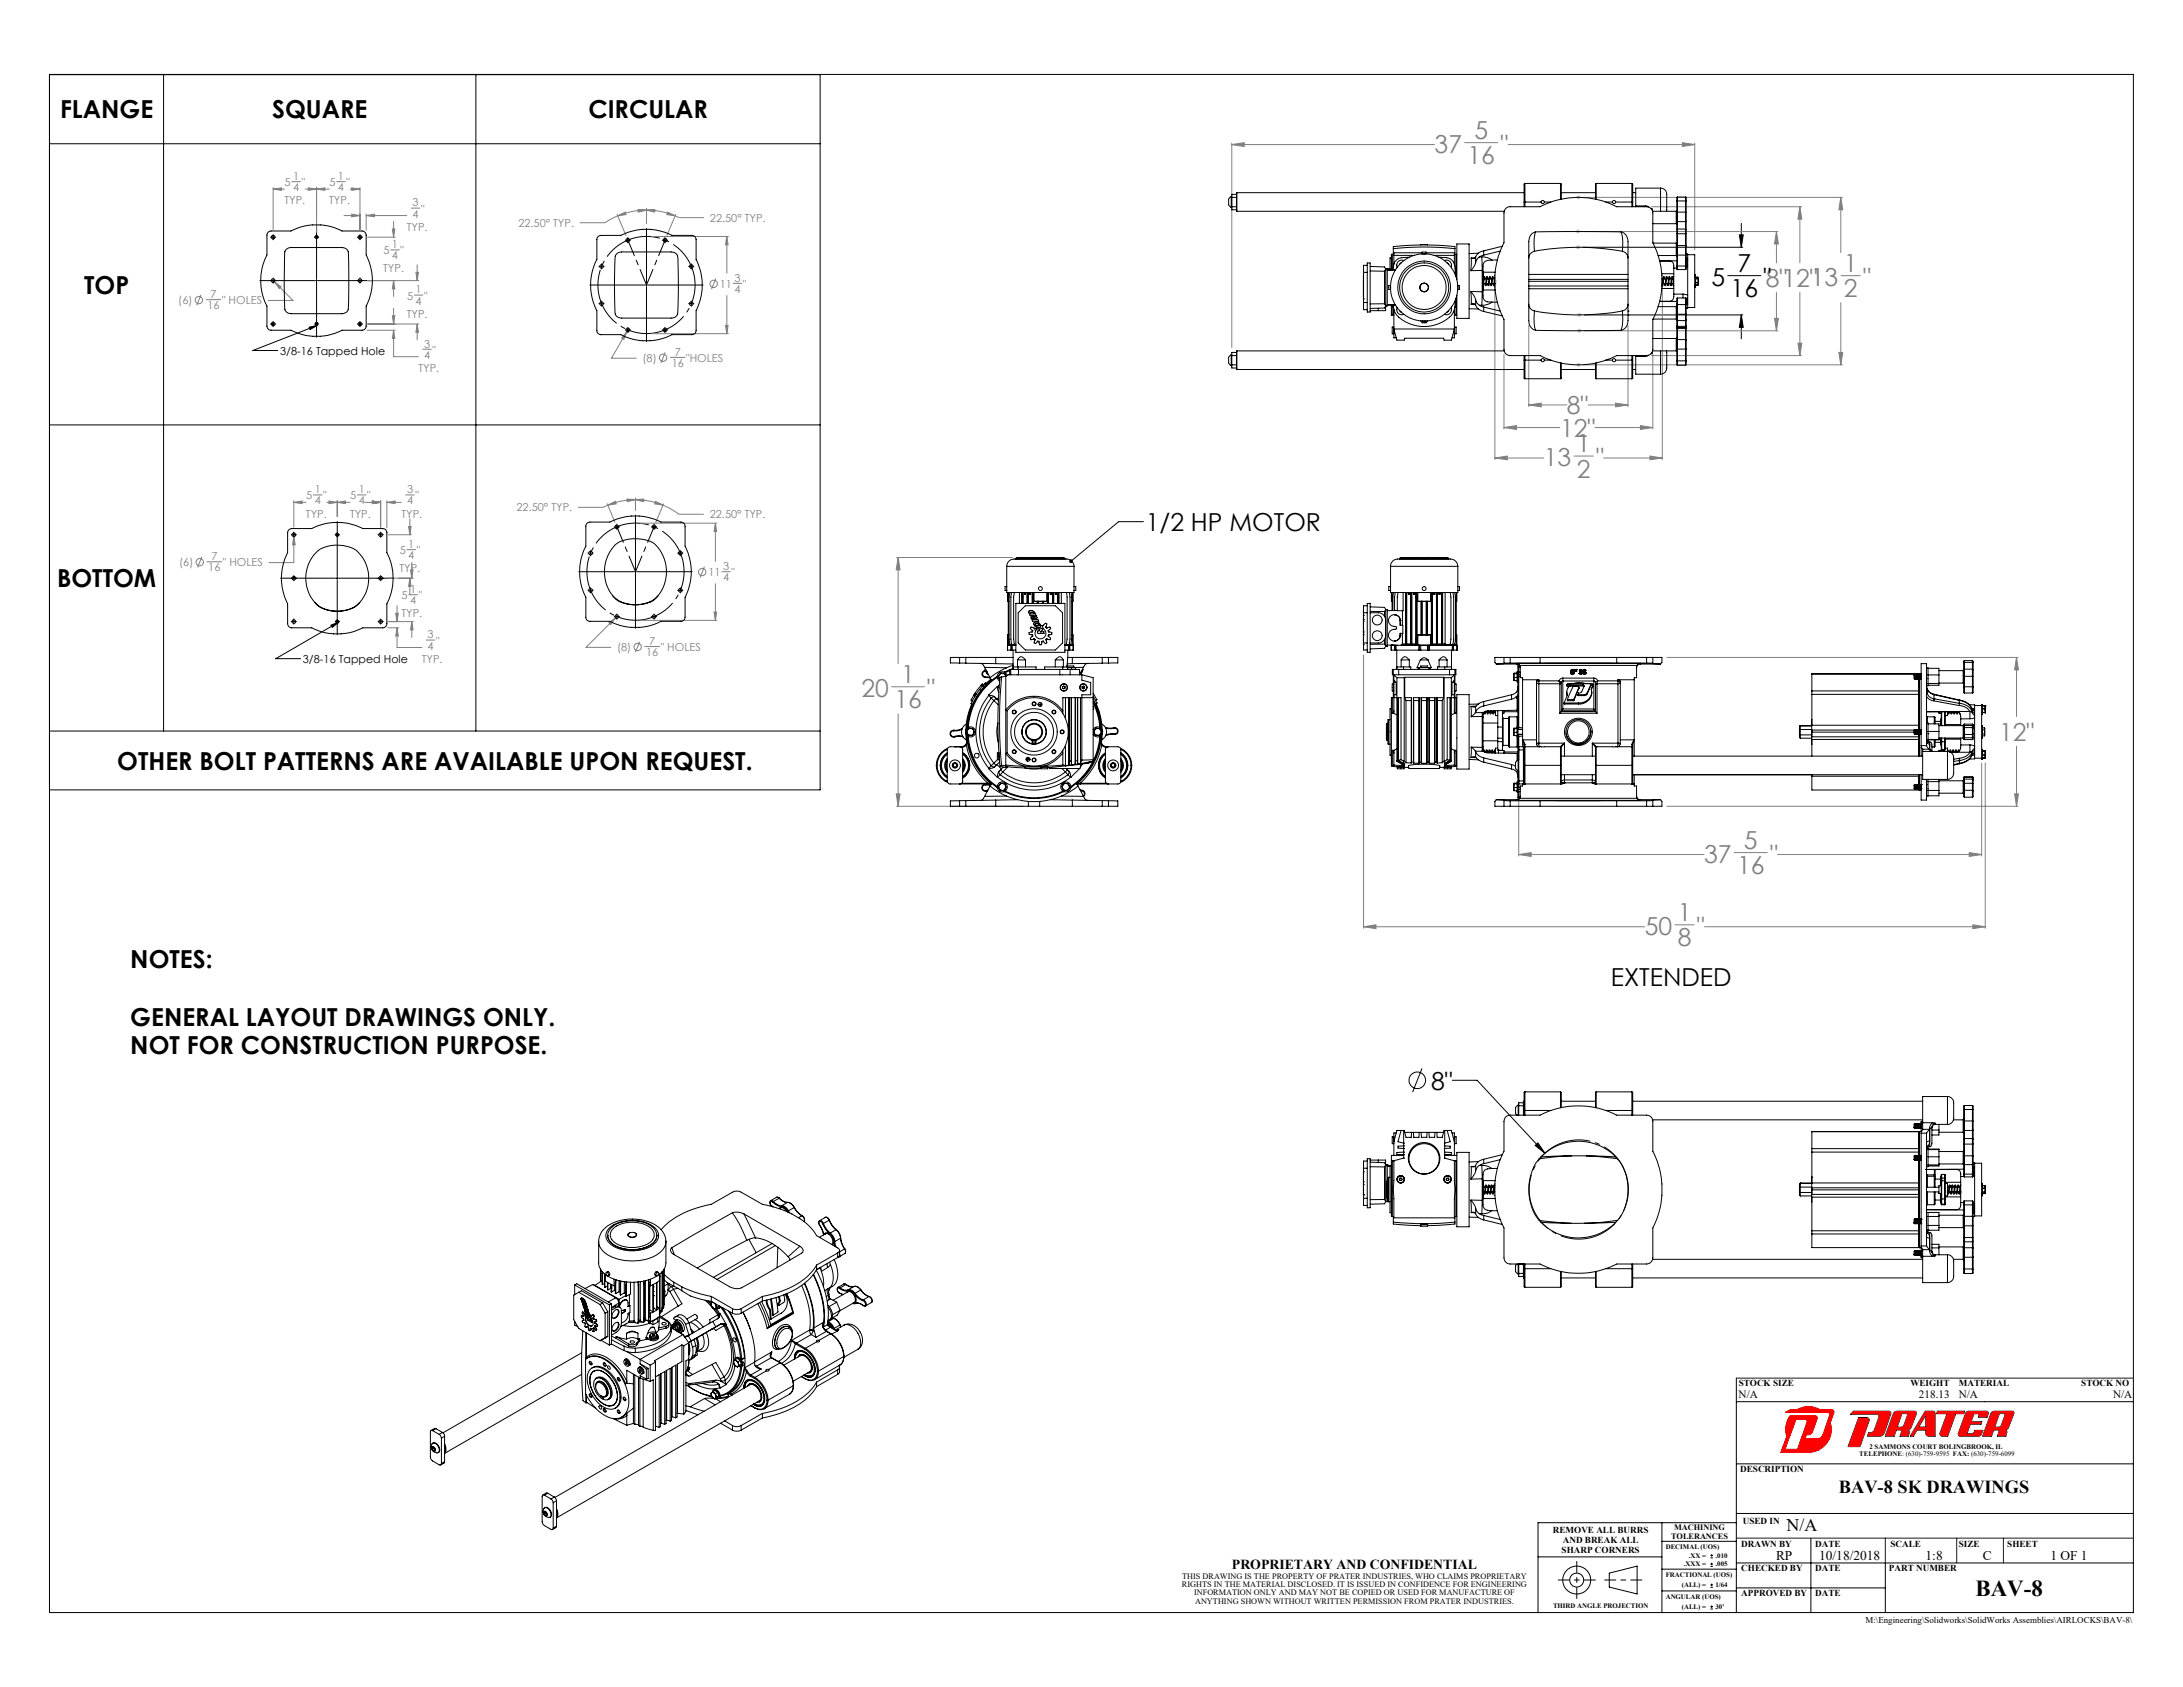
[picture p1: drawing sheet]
<svg xmlns="http://www.w3.org/2000/svg" width="559mm" height="432mm" viewBox="0 0 559 432" stroke-linecap="round" stroke-linejoin="round" font-family="sans-serif">
<defs><g id="words">
<g font-size="6.3">
<text x="15.4" y="30.3">FLANGE</text>
<text x="69.7" y="30.3">SQUARE</text>
<text x="150.6" y="30.3">CIRCULAR</text>
<text x="444.8" y="69.6">7</text>
<text x="21.5" y="75.1">TOP</text>
<text x="438.1" y="73.2">5</text>
<text x="443" y="76.1">16</text>
<text x="451.4" y="73.2">&quot;</text>
<text x="293.3" y="135.9">1/2 HP MOTOR</text>
<text x="14.6" y="150.3">BOTTOM</text>
<text x="30" y="197">OTHER BOLT PATTERNS ARE AVAILABLE UPON REQUEST.</text>
<text x="33.4" y="247.8">NOTES:</text>
<text x="412.3" y="252.5">EXTENDED</text>
<text x="33.4" y="262.5">GENERAL LAYOUT DRAWINGS ONLY.</text>
<text x="33.4" y="269.9">NOT FOR CONSTRUCTION PURPOSE.</text>
<text x="366.3" y="278.9">8&quot;</text>
</g>
<g font-size="6.3" fill="#808080">
<text x="377.4" y="35.5">5</text>
<text x="367.2" y="39.1">37</text>
<text x="384.1" y="39.1">&quot;</text>
<text x="375.7" y="42">16</text>
<text x="472" y="69.6">1</text>
<text x="452" y="73.4">8&quot;12&quot;13</text>
<text x="472" y="76.1">2</text>
<text x="476.9" y="73.2">&quot;</text>
<text x="401.1" y="106">8&quot;</text>
<text x="399.3" y="111.8">12&quot;</text>
<text x="395.2" y="119.3">13</text>
<text x="403.6" y="115.7">1</text>
<text x="408.6" y="119.3">&quot;</text>
<text x="403.6" y="122.2">2</text>
<text x="220.5" y="178.4">20</text>
<text x="230.7" y="174.8">1</text>
<text x="237.4" y="178.4">&quot;</text>
<text x="228.9" y="181.3">16</text>
<text x="511.7" y="189.6">12&quot;</text>
<text x="436.2" y="220.9">37</text>
<text x="446.4" y="217.3">5</text>
<text x="453.1" y="220.9">&quot;</text>
<text x="444.7" y="223.8">16</text>
<text x="421" y="239.3">50</text>
<text x="429.5" y="235.7">1</text>
<text x="434.4" y="239.3">&quot;</text>
<text x="429.5" y="242.2">8</text>
</g>
<text font-size="5.9" x="505.7" y="408.4">BAV-8</text>
<text font-size="4.7" x="470.7" y="382.2">BAV-8 SK DRAWINGS</text>
<text font-size="4.6" x="457.3" y="391.8">N/A</text>
<text font-size="3.5" x="315.4" y="401.6">PROPRIETARY AND CONFIDENTIAL</text>
<g font-size="3.4">
<text x="454.6" y="399.2">RP</text>
<text x="465.7" y="399.2">10/18/2018</text>
<text x="492.9" y="399.2">1:8</text>
<text x="507.6" y="399.2">C</text>
<text x="524.9" y="399.2">1 OF 1</text>
</g>
<g font-size="2.9">
<text x="445.1" y="357.9">N/A</text>
<text x="491.2" y="357.9">218.13</text>
<text x="501.4" y="357.9">N/A</text>
<text x="540.9" y="357.9">N/A</text>
</g>
<g font-size="2.8" fill="#808080">
<text x="72.9" y="47.6">5</text>
<text x="75" y="46.1">1</text>
<text x="77.2" y="47.6">&quot;</text>
<text x="84.3" y="47.6">5</text>
<text x="86.5" y="46.1">1</text>
<text x="88.7" y="47.6">&quot;</text>
<text x="72.8" y="52.3">TYP.</text>
<text x="75" y="48.9">4</text>
<text x="84.3" y="52.3">TYP.</text>
<text x="86.5" y="48.9">4</text>
<text x="105.6" y="52.8">3</text>
<text x="104.2" y="59.1">TYP.</text>
<text x="105.6" y="55.7">4</text>
<text x="107.8" y="54.4">&quot;</text>
<text x="132.7" y="58.1">22.50° TYP.</text>
<text x="181.7" y="56.7">22.50° TYP.</text>
<text x="98.1" y="65.1">5</text>
<text x="100.3" y="63.5">1</text>
<text x="102.5" y="65.1">&quot;</text>
<text x="98.1" y="69.7">TYP.</text>
<text x="100.3" y="66.4">4</text>
<text x="45.6" y="77.8">(6)</text>
<text x="53.9" y="76.3">7</text>
<text x="56.9" y="77.9">&quot; HOLES</text>
<text x="104.2" y="76.7">5</text>
<text x="106.4" y="75.1">1</text>
<text x="106.4" y="78">4</text>
<text x="108.6" y="76.7">&quot;</text>
<text x="184.3" y="73.7">11</text>
<text x="188" y="72.1">3</text>
<text x="188" y="75">4</text>
<text x="190.2" y="73.7">&quot;</text>
<text x="53.1" y="79.1">16</text>
<text x="104.2" y="81.3">TYP.</text>
<text x="108.6" y="89">3</text>
<text x="107.1" y="95.2">TYP.</text>
<text x="108.6" y="91.8">4</text>
<text x="110.8" y="90.6">&quot;</text>
<text x="164.5" y="92.6">(8)</text>
<text x="171.9" y="93.9">16</text>
<text x="172.7" y="91">7</text>
<text x="175.7" y="92.6">&quot;HOLES</text>
<text x="78.4" y="127.8">5</text>
<text x="80.6" y="126.2">1</text>
<text x="80.6" y="129.1">4</text>
<text x="82.7" y="127.8">&quot;</text>
<text x="89.6" y="127.8">5</text>
<text x="91.8" y="126.2">1</text>
<text x="91.8" y="129.1">4</text>
<text x="94" y="127.8">&quot;</text>
<text x="104.2" y="126.2">3</text>
<text x="104.2" y="129.1">4</text>
<text x="106.4" y="127.8">&quot;</text>
<text x="132.2" y="130.9">22.50° TYP.</text>
<text x="78.3" y="132.5">TYP.</text>
<text x="89.6" y="132.5">TYP.</text>
<text x="102.8" y="132.5">TYP.</text>
<text x="181.7" y="132.7">22.50° TYP.</text>
<text x="54.1" y="143.3">7</text>
<text x="102.3" y="141.8">5</text>
<text x="104.5" y="140.3">1</text>
<text x="104.5" y="143.1">4</text>
<text x="106.7" y="141.8">&quot;</text>
<text x="45.9" y="144.9">(6)</text>
<text x="53.3" y="146.2">16</text>
<text x="57.1" y="144.9">&quot; HOLES</text>
<text x="102.3" y="146.5">TYP.</text>
<text x="181.3" y="147.5">11</text>
<text x="185.1" y="145.9">3</text>
<text x="185.1" y="148.8">4</text>
<text x="187.3" y="147.5">&quot;</text>
<text x="102.8" y="153.4">5</text>
<text x="105" y="151.8">1</text>
<text x="105" y="154.7">4</text>
<text x="107.2" y="153.4">&quot;</text>
<text x="102.8" y="158">TYP.</text>
<text x="109.4" y="163.4">3</text>
<text x="109.4" y="166.3">4</text>
<text x="111.6" y="165">&quot;</text>
<text x="157.9" y="166.6">(8)</text>
<text x="165.4" y="167.9">16</text>
<text x="166.2" y="165.1">7</text>
<text x="169.2" y="166.6">&quot; HOLES</text>
<text x="108" y="169.6">TYP.</text>
</g>
<g font-size="2.8">
<text x="71.7" y="90.8">3/8-16 Tapped Hole</text>
<text x="77.5" y="169.6">3/8-16 Tapped Hole</text>
</g>
<g font-size="2.3">
<text x="445.1" y="354.7">STOCK SIZE</text>
<text x="489" y="354.7">WEIGHT</text>
<text x="501.4" y="354.7">MATERIAL</text>
<text x="532.8" y="354.7">STOCK NO</text>
<text x="445.4" y="376.8">DESCRIPTION</text>
<text x="397.5" y="392.3">REMOVE ALL BURRS</text>
<text x="400" y="394.9">AND BREAK ALL</text>
<text x="445.7" y="395.9">DRAWN BY</text>
<text x="446.1" y="390.2">USED IN</text>
<text x="464.7" y="395.9">DATE</text>
<text x="483.9" y="395.9">SCALE</text>
<text x="501.4" y="395.9">SIZE</text>
<text x="513.8" y="395.9">SHEET</text>
<text x="399.7" y="397.5">SHARP CORNERS</text>
<text x="445.7" y="402.2">CHECKED BY</text>
<text x="464.7" y="402.2">DATE</text>
<text x="483.5" y="402.2">PART NUMBER</text>
<text x="445.7" y="408.5">APPROVED BY</text>
<text x="464.7" y="408.5">DATE</text>
<text x="477.5" y="415.4">M:\Engineering\Solidworks\SolidWorks Assemblies\AIRLOCKS\BAV-8\</text>
</g>
<g font-size="2.1">
<text x="427.8" y="393.8">TOLERANCES</text>
<text x="428.5" y="391.7">MACHINING</text>
<text x="302.6" y="406.2">RIGHTS IN THE MATERIAL DISCLOSED. IT IS ISSUED IN CONFIDENCE FOR ENGINEERING</text>
<text x="302.6" y="404.1">THIS DRAWING IS THE PROPERTY OF PRATER INDUSTRIES, WHO CLAIMS PROPRIETARY</text>
<text x="305.6" y="408.3">INFORMATION ONLY AND MAY NOT BE COPIED OR USED FOR MANUFACTURE OF</text>
<text x="305.9" y="410.4">ANYTHING SHOWN WITHOUT WRITTEN PERMISSION FROM PRATER INDUSTRIES.</text>
</g>
<g font-size="1.8">
<text x="478.5" y="370.8">2 SAMMONS COURT BOLINGBROOK, IL</text>
<text x="475.9" y="372.6">TELEPHONE: (630)-759-9595 FAX: (630)-759-6099</text>
<text x="426.4" y="396.5">DECIMAL (UOS)</text>
<text x="431" y="400.8">.XXX =</text>
<text x="432.3" y="398.7">.XX =</text>
<text x="439.1" y="398.7">.010</text>
<text x="439.1" y="400.8">.005</text>
<text x="426.4" y="403.7">FRACTIONAL (UOS)</text>
<text x="430.5" y="406.2">(ALL) =</text>
<text x="439.1" y="406.2">1/64</text>
<text x="397.5" y="411.7">THIRD ANGLE PROJECTION</text>
<text x="426.4" y="409.2">ANGULAR (UOS)</text>
<text x="430.5" y="411.8">(ALL) =</text>
<text x="439.1" y="411.8">30'</text>
</g>
</g></defs>
<g fill="none" stroke="#000" stroke-width=".26">
<path d="M12.7 19.1h533.4v393.7h-533.4zM444.5 352.7v60.1M444.5 358.8h101.6M444.5 374.7h101.6M474.5 361.2h9.1l.3 .3 .1 .5-1.6 4.7-.4 .5-.7 .4h-3.2l.3-.9a1.26 1.26 0 0 0 1.4-.7l1.2-3.3-.3-.6-7-.1zM475.8 362.9h2.2l.4 .3 .1 .4-2.3 6.5-.3 .2h-2.7zM484.8 361.6l.8-.4h4.6l.4 .3-1.5 4-.4 .4-1.2 .1 1.2 .3 .1 .3-.3 1h-2.1l.4-1.1-.3-.5h-1l-.7 1.6h-2.2zM486.9 361.8h1.1l.2 .5-.9 2.7-.4 .3h-1.3zM487.5 366h.1M492.8 361.2h2.1l.4 .4v6l-1.9-.1-.4-.5-.1-1h-2.2l-.9 1.6h-.7zM493 362.2v3.1h-1.9zM495.9 361.2h7l-.2 .6h-2.1l-2.1 5.8h-1.4l-.4-.3-.1-.3 1.8-5.2h-2.6z"/>
<path d="M503.5 367h.1M507.3 363.9h-2.7l.7-2h1.1l.2 .2-.1 .7h2.1l.4-1-.2-.4-.3-.2-4.9 .1-.4 .4-1.9 5.3 .1 .5 .3 .1h4.6a.89 .89 0 0 0 .9-.6l.4-.9h-2.1l-.2 .5-.5 .4h-1.3M507.3 363.9h.1M507.3 363.9l-.2 .7h-2.7l-.9 2.4M509.9 361.4l.6-.2h4.6l.4 .3-1.4 4-.5 .4-1.1 .1 1.1 .3 .1 .3-.3 1h-2.1l.4-1.1-.3-.5h-1l-.6 1.6h-2.3l2.1-5.7zM511.8 361.8h1.1l.3 .5-1 2.7-.4 .3h-1.2zM512.5 366h.1M393.7 398.5h31.7M425.4 389.7v23.1M425.4 394.5h19.1M444.5 387.4h101.6M444.5 389.7h-50.8v23.1"/>
<path d="M463.5 393.7v19.1M411.9 402.7l7.2-1.8v7.1l-7.2-1.8zM425.4 401.6h19.1M425.4 407.2h19.1M444.5 406.4h38.1M444.5 400h101.6M482.6 400v12.8"/>
<circle cx="403.6" cy="404.4" r="1.79"/>
<circle cx="403.6" cy="404.4" r="3.6"/>
</g>
<path d="M457.3 367.7h.1M459.7 363.3h2.4l.4 .2 .1 .5-2.4 6.8-.3 .1h-2.8zM465.8 360.8h.1M465.8 360.8a5.8 5.8 0 0 0-5.8 0 3.2 3.2 0 0 0-2.9 .6l10.8 .1 .3 .2 .1 .5-1.7 5-.5 .7-.8 .3h-3.1l.3-1a1.29 1.29 0 0 0 1.4-.7l1.3-3.4-.2-.6-.3-.2h-6.4a5.8 5.8 0 0 0-.9 5.4h-.1M465.8 360.8h3.1l.5 .3v.6l-.9 2.4a5.8 5.8 0 0 1-5.6 7.6h-7l1.4-4" fill="none" stroke="#f00" stroke-width=".26"/>
<path d="M403.6 399.7v9.5M398.9 404.4h9.5M410.8 404.4h9.5" fill="none" stroke="#000" stroke-width=".26" stroke-dasharray="15.2 1.3 1.3 1.3" stroke-dashoffset="12.4"/>
<path d="M444.5 352.7h101.6M444.5 393.7h101.6M482.6 393.7v6.3M500.9 393.7v6.3M512.8 393.7v6.3" fill="none" stroke="#191924" stroke-width=".26"/>
<path d="M459.7 363.3h2.4l.4 .2 .1 .5-2.4 6.8-.3 .1h-2.8zM457.1 361.4v.1h10.9l.3 .4-1.8 5.5-.4 .5-.7 .3-3.3-.1 .4-.9h.8l.6-.7 1.3-3.4v-.4l-.3-.3-6.6-.1-.5 .8a5.9 5.9 0 0 0-.4 4.6l-1.5 4h7a5.8 5.8 0 0 0 5.6-7.6l1-2.5-.2-.6-.3-.2h-3.2l-.3-.2a5.8 5.8 0 0 0-5.5 .2h-1.7zM475.8 362.9l-2.6 7.4 2.9-.1 2.4-6.6-.1-.5-.4-.2zM474.5 361.2l-.8 .8 7.1 .1 .2 .6-1.3 3.6-.6 .4h-.7l-.4 .9h3.2l.9-.4 1.9-5.3-.2-.6zM486.9 361.8h1.1l.3 .5-1 2.7-.5 .3h-1.2zM485 361.4l-.4 .4-2 5.8h2.2l.7-1.6h1l.3 .5-.4 1.1h2.1l.3-1-.1-.3-1.2-.3 1.2-.1 .4-.3 1.5-3.8-.1-.4-.2-.2h-4.9zM492.8 361.2l-3.7 6.4h.7l.9-1.6h2.2v.9l.5 .6 1.9 .1v-6l-.4-.4zM493 362.2v3.1h-1.9zM495.9 361.2l-.1 .6h2.6l-1.8 5.1 .1 .4 .4 .3h1.4l2.1-5.8h2.1l.2-.6zM503.3 361.5l-2 5.4v.5l.4 .2h5l.5-.4 .4-1.1h-2.1l-.3 .6-.3 .3h-1.4l.9-2.4h2.7l.2-.7h-2.7l.7-2h1.1l.2 .2-.1 .7h2.1l.4-1-.1-.4-.3-.2h-4.8zM509.8 361.6l-2.3 6h2.3l.6-1.6h1l.3 .5-.4 1.1h2.1l.3-1-.1-.3-.2-.2-.9-.1 1.1-.1 .4-.3 1.5-3.8v-.4l-.3-.2h-4.8zM511.8 361.8h1.2l.2 .5-1 2.7-.5 .3h-1.1z" fill-rule="evenodd" fill="#f00"/>
<g fill="none" stroke="#808080" stroke-width=".26">
<path d="M315.3 37l3.2-.5v1zM315.3 36.6v52.3M315.3 37h51.9M374.9 36.5h8.5M386 37h47.8M430.6 36.5l3.2 .5-3.2 .5zM433.8 36.6v27.3M69.9 48.4h2.9M69.9 48v10.8M69.9 48.4l2.1-.3v.6zM74.7 46.5h2.2M78.1 48.4h6.2"/>
<path d="M78.9 48.1l2.1 .3-2.1 .3zM81 48v11.4M81 48.4l2.1-.3v.6zM86.2 46.5h2.2M88.1 55.2h4M89.6 48.4h2.5M90 54.8l2.1 .4-2.1 .3zM90 48.1l2.1 .3-2.1 .3zM92.1 48v10.8M93.7 54.8v4.1M93.7 55.2h10.4M93.7 55.2l2.1-.4v.7z"/>
<path d="M100.4 58.6h.7l-.3 2.1zM100.8 56.7v4M105.3 53.3h2.2M158 54.9l2.2 5.4M158.2 55.2l1.9-.9 .1 .6zM158.2 55.2l-3.4 1.8h-6.3M163.3 53.6l2.2 .2-2.1 .5zM165.5 53.8l-3.8 .4-3.5 1M165.5 53.8l2.1-.2v.7zM165.5 53.8l3.7 .4 3.6 1M165.5 53.4v3.8M170.9 54.3l1.9 .9-2.1-.3z"/>
<path d="M172.8 55.2l1 .5h6.3M173 54.9l-2.3 5.4M405.2 59.3h49.9M405.3 50.5h66.3M422.8 52.9h38.4M454.7 59.3l.5 3.1h-1zM454.7 59.3v8M460.7 52.9l.5 3.2h-1zM460.7 52.9v14.4M471.2 50.5l.5 3.2h-1zM471.2 50.5v14.1M51.4 75.5l-1 2.6"/>
<path d="M52.8 76.7h3.7M70.2 72.1l4.8 4.8h-6.3M70.2 72.1l1.8 1.3-.5 .5zM94.1 60.7h7M94.1 71.8h13.1M100 64h2.2M100.8 71.8v4.1M100.8 78.9v4M100.8 71.8l.3 2.1h-.7zM106 75.5h2.2M106.5 69.7h.6l-.3 2.1zM106.8 67.8v4"/>
<path d="M166.8 60.5h19.6M183.2 71.3l-1.1 2.7M186.1 60.5l.3 2.2h-.7zM186.1 60.5v9.4M186.1 75.6v9.8M187.7 72.5h2.2M382.7 73.2v44.4M425.5 73.2v44.4M454.7 74.9v9.8M460.7 74.9v16.1M471.2 77.5v15.9M471.3 70.6h4.9"/>
<path d="M93.9 84.5h7.2M94.1 82.9h13.1M100.4 80.8h.7l-.3 2.1zM100.8 84.5v6.8h6.3M100.8 84.5l.3 2.1h-.7zM106.8 82.9v4.1M106.8 82.9l.3 2.2h-.6zM108.2 89.4h2.2M160.5 84.8l-4 6.9h6.4M160.5 84.8l-.8 2.1-.6-.4zM166.8 85.4h19.6M170.3 90.2l-1.1 2.7"/>
<path d="M171.6 91.5h3.8M185.7 83.3h.7l-.3 2.1zM385 90.7v19.1M391.3 83.3v20.8M405.3 93.4h66.3M405.6 84.7h49.5M416.7 83.3v20.8M422.8 91h38.4M423.1 90.7v19.1M454.2 81.5h1l-.5 3.2zM460.2 87.8h1l-.5 3.2zM470.7 90.2h1l-.5 3.2z"/>
<path d="M382.7 117.2l3.1-.5v1zM382.7 117.2h12.5M385 109.4l3.2-.5v1zM385 109.4h14.3M391.3 103.6l3.2-.4v.9zM391.3 103.6h9.8M402.9 116.7h4.9M406.6 103.6h10.1M408.3 109.4h14.8M410.5 117.2h15M413.6 103.2l3.1 .4-3.1 .5zM419.9 108.9l3.2 .5-3.2 .5z"/>
<path d="M422.3 116.7l3.2 .5-3.2 .5zM75.2 128.2v6.7M75.2 137.3v6.7h-6.3M75.2 128.6h3.1M75.2 128.6l2.1-.4v.7zM75.2 137.3l.4 2.2h-.7zM80.2 126.7h2.2M83.6 128.6h6M84.2 128.2l2.1 .4-2.1 .3zM86.3 128.2v4M86.3 128.6l2.1-.4v.7zM91.5 126.7h2.2"/>
<path d="M93.4 128.6h4M95.3 128.2l2.1 .4-2.1 .3zM97.4 128.2v6.7M99 128.6h3.7M99 128.2v6.9M99 128.6l2.1-.4v.7zM99.4 136.9h5.9M103.9 126.7h2.1M104.6 134.8h.6l-.3 2.1zM104.9 132.8v4.1M155.4 128.9l2 4.8M155.6 129.3l1.9-1 .2 .7z"/>
<path d="M155.6 129.3l-1.2 .6h-6.4M160.5 127.7l2.2 .2-2.1 .5zM162.7 127.9l-1.4 .1a17 17 0 0 0-5.7 1.3M162.7 127.9l2.1-.2-.1 .7zM162.7 127.9l1.3 .1a17.4 17.4 0 0 1 5.7 1.3M162.7 127.5v3.1M163.9 133.9h19.6M167.8 128.3l1.9 1-2.1-.3zM169.7 129.3l2.1 1 1.9 1.3h6.4M169.9 128.9l-2 4.8M183.1 133.9l.3 2.1h-.6zM183.1 133.9v9.8"/>
<path d="M51.6 142.6l-1 2.6M53 143.8h3.7M99.4 148h6.4M99.4 159.1h6.4M101.3 157h.7l-.4 2.1zM101.6 155v4.1M104.2 140.7h2.2M104.7 152.2h2.2M104.9 148v4M104.9 148l.3 2.1h-.6zM105.1 145.9h.6l-.3 2.1zM105.4 143.9v4.1"/>
<path d="M105.4 159.1v4.1M105.4 159.1l.3 2.1h-.6zM155.9 159.4l1.7-1.2-1.3 1.7zM157.6 158.2l-7.6 7.5h6.4M163.9 158.8h19.6M180.3 145.1l-1.1 2.7M182.8 156.7h.6l-.3 2.1zM183.1 149.4v9.4M184.7 146.3h2.2M229.5 142.7h29.6M229.9 142.7l.5 3.2h-1zM229.9 142.7v27.2"/>
<path d="M99.2 160.7h2.8M101.6 160.7v5h6.4M101.6 160.7l.4 2.1h-.7zM109.1 163.8h2.2M163.8 164.3l-1.1 2.6M165.1 165.5h3.7M228.2 175.8h8.4M349 167.6v70M426.7 168.3h89.9M516.2 168.3l.5 3.2h-1zM516.2 168.3v15.1M229.9 182.7v23.7"/>
<path d="M507.3 195.3v23.8M508.2 195.3v42.3M516.2 191v15.4M229.4 203.2h1l-.5 3.2zM229.5 206.4h32.5M388.8 218.7l3.1-.5v1zM388.8 201.9v17.2M388.8 218.7h47.4M426.7 206.4h89.9M443.9 218.2h8.5M455 218.7h52.3M504.1 218.2l3.2 .5-3.2 .5z"/>
<path d="M515.7 203.2h1l-.5 3.2zM349 237.2l3.2-.5v1zM349 237.2h72M428.7 236.7h5M436.3 237.2h71.9M505 236.7l3.2 .5-3.2 .5z"/>
<circle cx="50.9" cy="76.8" r=".95"/>
<circle cx="182.7" cy="72.7" r=".94"/>
<circle cx="169.7" cy="91.6" r=".94"/>
<circle cx="51.1" cy="143.9" r=".95"/>
<circle cx="179.8" cy="146.4" r=".94"/>
<circle cx="163.2" cy="165.6" r=".95"/>
</g>
<g fill="none" stroke="#000" stroke-width=".26">
<path d="M12.7 19.1h197.2v183.1h-197.2zM41.9 19.1v168M121.8 19.1v168M12.7 36.8h197.2M81 57.3v14.1M165.5 58.5v14M445.7 57.2v6.1M66.5 71.8h14.1M69.3 60.7h.2M69.7 60.7h.4M69.9 60v.3M69.9 60.5v.4"/>
<path d="M69.9 61.1v.3M69.9 71.2v.2M69.9 71.6v.4M69.9 72.2v.3M70.3 60.7h.3M80.5 60.7h.1M80.8 71.8h.4M80.8 60.7h.4M81 71.6v.4M81 72.2v14.1M81.5 71.8h14M81.5 60.7h.1"/>
<path d="M91.5 60.7h.2M91.9 60.7h.5M92.1 60v.3M92.1 60.5v.4M92.1 61.1v.3M92.1 71.2v.2M92.1 71.6v.4M92.1 72.2v.3M92.6 60.7h.2M151 73h14.1M153.3 68.2h.3M153.3 77.7h.3"/>
<path d="M153.8 68.2h.4M153.8 77.7h.4M154 67.5v.3M154 68v.4M154 68.6v.3M154 77v.3M154 77.5v.4M154 78.1v.3M154.4 68.2h.3M154.4 77.7h.3M160.1 61.5h.2M160.5 61.5h.4"/>
<path d="M160.7 60.8v.3M160.7 61.3v.4M160.7 61.9v.3M161.1 61.5h.3M165.3 73h.4M165.5 72.7v.5M165.5 73.4v14.1M165.9 73h14.1M169.5 61.5h.3M170 61.5h.4M170.2 60.8v.3M170.2 61.3v.4"/>
<path d="M170.2 61.9v.3M170.6 61.5h.3M176.3 68.2h.2M176.3 77.7h.2M176.7 68.2h.5M176.7 77.7h.5M177 67.5v.3M177 68v.4M177 68.6v.3M177 77v.3M177 77.5v.4M177 78.1v.3"/>
<path d="M177.4 68.2h.2M177.4 77.7h.2M405.2 63.3h40.9M442.3 70.6h8.4M445.2 60.1h1l-.5 3.2zM69.3 82.9h.2M69.7 82.9h.4M69.9 82.3v.2M69.9 82.7v.4M69.9 83.4v.2M70.3 82.9h.3M79.1 83.7l2.1-.4-1.8 1z"/>
<path d="M81.2 83.3l-16.5 6.4h6.4M91.5 82.9h.2M91.9 82.9h.5M92.1 82.3v.2M92.1 82.7v.4M92.1 83.4v.2M92.6 82.9h.2M160.1 84.5h.2M160.5 84.5h.4M160.7 83.8v.2M160.7 84.2v.5M160.7 84.9v.2"/>
<path d="M161.1 84.5h.3M169.5 84.5h.3M170 84.5h.4M170.2 83.8v.2M170.2 84.2v.5M170.2 84.9v.2M170.6 84.5h.3M405.6 80.6h40.5M445.7 80.6v6.1M445.7 80.6l.5 3.2h-1zM12.7 108.8h197.2M74.5 136.9h.3"/>
<path d="M75 136.9h.4M75.2 136.2v.3M75.2 136.7v.4M75.2 137.3v.2M75.6 136.9h.3M85.8 136.9h.1M86.1 136.9h.4M86.3 133.5v14.1M86.7 136.9h.2M96.8 136.9h.2M97.2 136.9h.4M97.4 136.2v.3"/>
<path d="M97.4 136.7v.4M97.4 137.3v.2M97.9 136.9h.2M157.2 134.9h.3M157.7 134.9h.4M157.9 134.2v.2M157.9 134.7v.4M157.9 135.3v.2M158.3 134.9h.3M162.7 131.8v14.1M166.7 134.9h.3M167.2 134.9h.4"/>
<path d="M167.4 134.2v.2M167.4 134.7v.4M167.4 135.3v.2M167.9 134.9h.2M292.7 133.5h-6.4l-12.2 10.2M71.8 148h14.1M74.5 159.1h.3M75 159.1h.4M75.2 147.3v.3M75.2 147.8v.4M75.2 148.4v.3M75.2 158.4v.3"/>
<path d="M75.2 158.9v.4M75.2 159.5v.3M75.6 159.1h.3M85.8 159.1h.1M86.1 148h.4M86.1 159.1h.4M86.3 147.8v.4M86.3 148.4v14.1M86.7 159.2l-16.1 9.4h6.3M86.7 148h14.1M86.7 159.1h.2M96.8 159.1h.2"/>
<path d="M97.2 159.1h.4M97.4 147.3v.3M97.4 147.8v.4M97.4 148.4v.3M97.4 158.4v.3M97.4 158.9v.4M97.4 159.5v.3M97.9 159.1h.2M148.2 146.3h14M150.5 141.6h.2M150.5 151.1h.2M151 141.6h.4"/>
<path d="M151 151.1h.4M151.2 140.9v.2M151.2 141.4v.4M151.2 142v.3M151.2 150.4v.3M151.2 150.9v.4M151.2 151.5v.3M151.6 141.6h.2M151.6 151.1h.2M157.2 157.8h.3M157.7 157.8h.4M157.9 157.2v.2"/>
<path d="M157.9 157.6v.4M157.9 158.3v.2M158.3 157.8h.3M162.5 146.3h.4M162.7 146.1v.4M162.7 146.8v14M163.1 146.3h14.1M166.7 157.8h.3M167.2 157.8h.4M167.4 157.2v.2M167.4 157.6v.4M167.4 158.3v.2"/>
<path d="M167.9 157.8h.2M173.5 141.6h.2M173.5 151.1h.2M173.9 141.6h.4M173.9 151.1h.4M174.1 140.9v.2M174.1 141.4v.4M174.1 142v.3M174.1 150.4v.3M174.1 150.9v.4M174.1 151.5v.3M174.6 141.6h.2"/>
<path d="M174.6 151.1h.2M84.7 160l2-.8-1.6 1.4zM12.7 187.1h197.2M364 273.5l-2.4 6M371.8 276.5h6.3l17.4 18.7M393 293.2l.7-.7 1.8 2.7zM437.8 398.7h.7M437.8 398.1h.7M438.1 397.8v.6M437.8 406.3h.7M437.8 405.7h.7M437.8 400.9h.7"/>
<path d="M437.8 400.3h.7M437.8 411.8h.7M437.8 411.2h.7M438.1 400v.6M438.1 405.3v.7M438.1 410.9v.7"/>
<circle cx="362.8" cy="276.5" r="2.12"/>
</g>
<path d="M177.4 69.3a12.4 12.4 0 0 0-20.8-5.1 12.4 12.4 0 0 0 5.4 20.7 12.4 12.4 0 0 0 15.6-14.6l-.2-1M174.6 142.7a12.4 12.4 0 0 0-20.8-5.1 12.4 12.4 0 0 0 5.4 20.7 12.4 12.4 0 0 0 15.6-14.6l-.2-1" fill="none" stroke="#000" stroke-width=".26" stroke-dasharray="15.2 1.3 1.3 1.3" stroke-dashoffset="6.7" stroke-linecap="butt"/>
<path d="M416.3 300.7a12.7 12.7 0 0 0-21.2-5.1 12.7 12.7 0 0 0 5.5 21.1 12.7 12.7 0 0 0 15.9-15l-.2-1" fill="none" stroke="#000" stroke-width=".26" stroke-dasharray="15.2 1.3 1.3 1.3" stroke-dashoffset="5.8" stroke-linecap="butt"/>
<g fill="none" stroke="#c0c0c0" stroke-width=".26">
<path d="M403.4 59.3h1M403.5 50.5h1M403.6 58.9l.7 .7M403.7 50.2l.7 .7M403.9 58.7v1.1M404 50v1M404.3 58.9l-.7 .7M404.4 50.2l-.7 .7M382.2 72h1M382.3 71.6l.7 .7M382.7 71.4v1.1M383 71.6l-.7 .7"/>
<path d="M403.4 63.3h1M403.6 62.9l.7 .7M403.9 62.8v1M404.3 62.9l-.7 .7M425 72h1M425.2 71.6l.7 .7M425.5 71.4v1.1M425.9 71.6l-.7 .7M403.5 93.4h1M403.7 93l.7 .7M403.8 80.6h1M403.8 84.7h1"/>
<path d="M403.9 80.3l.7 .7M403.9 84.3l.7 .7M404 92.9v1M404.3 80.1v1M404.3 84.1v1.1M404.4 93l-.7 .7M404.6 80.3l-.7 .7M404.6 84.3l-.7 .7"/>
</g>
<path d="M81 60.3a.4 .4 0 0 0-.3 .6 .4 .4 0 0 0 .7 0 .4 .4 0 0 0-.3-.6h-.1M81 82.5a.4 .4 0 0 0-.3 .6 .4 .4 0 0 0 .7 .1 .4 .4 0 0 0-.3-.7h-.1M86.4 137.3a.4 .4 0 0 0 .3-.6 .4 .4 0 0 0-.7-.1 .4 .4 0 0 0 .3 .6l.1 .1M86.4 159.5a.4 .4 0 0 0 .3-.6 .4 .4 0 0 0-.7-.1 .4 .4 0 0 0 .3 .7h.1" fill="none" stroke="#000" stroke-width=".26" stroke-dasharray="1.3 .6" stroke-dashoffset=".3" stroke-linecap="butt"/>
<path d="M160.7 61.5l4.8 11.4M165.5 72.9l4.7-11.4M157.9 134.8l4.8 11.5M162.7 146.3l4.7-11.5" fill="none" stroke="#000" stroke-width=".26" stroke-dasharray="15.2 1.3 1.3 1.3" stroke-dashoffset="10.9"/>
<path d="M273.8 143.3a.49 .49 0 0 1 .7 0 .49 .49 0 0 1 0 .7 .49 .49 0 0 1-.7 0l.3-.3-.3 .3z" fill="#000"/>
<g fill="#808080">
<path d="M155.9 159.4l1.7-1.2-1.3 1.7z"/>
<path d="M229.9 142.7l.5 3.2h-1zM229.4 203.2h1l-.5 3.2zM516.2 168.3l.5 3.2h-1zM515.7 203.2h1l-.5 3.2zM504.1 218.2l3.2 .5-3.2 .5zM388.8 218.7l3.1-.5v1zM505 236.7l3.2 .5-3.2 .5zM349 237.2l3.2-.5v1zM385 109.4l3.2-.5v1zM419.9 108.9l3.2 .5-3.2 .5zM391.3 103.6l3.2-.4v.9zM413.6 103.2l3.1 .4-3.1 .5zM460.7 52.9l.5 3.2h-1zM460.2 87.8h1l-.5 3.2zM430.6 36.5l3.2 .5-3.2 .5zM315.3 37l3.2-.5v1z"/>
</g>
<path d="M445.2 60.1h1l-.5 3.2zM445.7 80.6l.5 3.2h-1zM393 293.2l2.5 2-1.8-2.7z" fill="#000"/>
<g fill="#808080">
<path d="M163.3 53.6l2.2 .2-2.1 .5zM158.2 55.2l1.9-.9 .1 .6zM170.9 54.3l1.9 .9-2.1-.3zM165.5 53.8l2.1-.2v.7zM185.7 83.3h.7l-.3 2.1zM186.1 60.5l.3 2.2h-.7zM160.5 127.7l2.2 .2-2.1 .5zM155.6 129.3l1.9-1 .2 .7zM167.8 128.3l1.9 1-2.1-.3zM162.7 127.9l2.1-.2-.1 .7zM182.8 156.7h.6l-.3 2.1zM183.1 133.9l.3 2.1h-.6z"/>
<path d="M470.7 90.2h1l-.5 3.2zM471.2 50.5l.5 3.2h-1zM454.7 59.3l.5 3.1h-1zM454.2 81.5h1l-.5 3.2zM422.3 116.7l3.2 .5-3.2 .5zM382.7 117.2l3.1-.5v1z"/>
</g>
<path d="M79.1 83.7l2.1-.4-1.8 1zM84.7 160l2-.8-1.6 1.4z" fill="#000"/>
<path d="M100.4 58.6h.7l-.3 2.1zM100.8 71.8l.3 2.1h-.7zM106.5 69.7h.6l-.3 2.1zM106.8 82.9l.3 2.2h-.6zM100.4 80.8h.7l-.3 2.1zM100.8 84.5l.3 2.1h-.7zM93.7 55.2l2.1-.4v.7zM90 54.8l2.1 .4-2.1 .3zM90 48.1l2.1 .3-2.1 .3zM81 48.4l2.1-.3v.6zM69.9 48.4l2.1-.3v.6zM78.9 48.1l2.1 .3-2.1 .3zM70.2 72.1l1.3 1.8 .5-.5zM75.2 128.6l2.1-.4v.7zM84.2 128.2l2.1 .4-2.1 .3zM95.3 128.2l2.1 .4-2.1 .3zM86.3 128.6l2.1-.4v.7zM95.3 128.2l2.1 .4-2.1 .3zM99 128.6l2.1-.4v.7zM105.1 145.9h.6l-.3 2.1zM105.4 159.1l.3 2.1h-.6zM101.3 157h.7l-.4 2.1zM101.6 160.7l.4 2.1h-.7zM104.6 134.8h.6l-.3 2.1zM104.9 148l.3 2.1h-.6zM75.2 137.3l-.3 2.2h.7zM160.5 84.8l-1.4 1.7 .6 .4z" fill="#808080"/>
<g fill="none" stroke="#000" stroke-width=".26">
<path d="M68.6 59.5l.6-.4h5.3a13.9 13.9 0 0 1 7.5-1.5 13.2 13.2 0 0 1 5.6 1.5h5.1a1.07 1.07 0 0 1 1 1.1v5.1a14.3 14.3 0 0 1 0 13.1v5.1a1.07 1.07 0 0 1-1 1h-5.1a15.2 15.2 0 0 1-5.6 1.6 13.8 13.8 0 0 1-6.9-1.3l-.6-.3h-5.1a1.07 1.07 0 0 1-1.1-1v-5.1a14.3 14.3 0 0 1 0-13.1v-5.3zM315.2 50.3a1.77 1.77 0 0 0-.2 2.7l.2 .1M315.2 50.3v2.8M315.2 53.1h.1M315.2 50.3h.1M315.3 52.9v.8h1.2M315.3 50.5h1.2M315.3 52.9h1.2M315.3 50.5v2.4M316.5 49.7v.8M316.5 49.7h-1.2v.8M316.5 52.9v.8"/>
<path d="M316.5 53.7l.1 .4M316.5 50.5v2.4M316.6 49.3v4.8M316.6 49.3l-.1 .4M316.6 54.1h68.4M316.6 49.3h73.5M385.3 53.5l1-.6h7.9a21.2 21.2 0 0 1 19.6 0h7.7a1.55 1.55 0 0 1 1.6 1.6v7.6a21.9 21.9 0 0 1 2.3 8.4 21.1 21.1 0 0 1-1.9 10.4l-.4 .9v7.6a1.62 1.62 0 0 1-1.6 1.6h-7.7a21.5 21.5 0 0 1-19.6 0h-7.6a1.62 1.62 0 0 1-1.6-1.6v-7.6a20.4 20.4 0 0 1-2.3-8.4 21.4 21.4 0 0 1 1.9-10.4l.4-.9v-7.6zM390.1 51.7h.2M390.1 51.7v1.2M390.3 47v4.7M390.3 47l-.2 .1v4.6M390.3 51.7h4.2"/>
<path d="M390.3 47h9.2M390.3 51.7v1.2M393.1 59.4a2.31 2.31 0 0 0-1.8 2.5v20.2a2.37 2.37 0 0 0 1.8 2.4M393.1 59.4h21.9M393.1 59.4l-.4 2.6 .1 2.3M394.5 51.7a.41 .41 0 0 1 .4-.4 .41 .41 0 0 1 .4 .4M394.5 51.7a.41 .41 0 0 0 .4 .4 .41 .41 0 0 0 .4-.4M395.3 51.7h1.7M399.5 47l.2 .1v3.9M399.5 47v4M399.7 49.3h8.7M408.6 47l-.2 .1v3.9"/>
<path d="M408.6 47v4M408.6 47h9.1M411.1 51.7h1.6M412.7 51.7a.41 .41 0 0 1 .5-.4 .41 .41 0 0 1 .4 .4M412.7 51.7a.41 .41 0 0 0 .5 .4 .41 .41 0 0 0 .4-.4M413.6 51.7h4.1M415 59.4a2.35 2.35 0 0 1 1.7 2.5v20.2a2.32 2.32 0 0 1-1.7 2.4M415 59.4l.3 1.4v3.5M417.7 47v4.7M417.7 47l.2 .2v4.5M417.7 51.7h.2M417.7 51.7v1.2"/>
<path d="M417.9 49.3h.8M417.9 51.7v1.2M418.7 52.7v.2M418.7 52.7h2.6M421.3 52.7l.6 .2M421.3 52.7l-.3 .2M421.9 52.9v.1M421.9 52.9l-.1 .1M422.7 53.4h.2v.3M423 54.1h6.1M423.1 57.3h6M425.1 48.2a1.9 1.9 0 0 1 1.5 2.5v3.4"/>
<path d="M425.1 48.2h-6.4v4.5M425.1 48.2v5.9M429.1 57.3l.1 .1M429.1 54.1v3.2M429.2 53.9l-.1 .2M429.2 59.8h.2M429.2 59.8v3.1M429.2 58.8v1M429.2 56.7h.2M429.2 54.4v2.3M429.2 56.7v2.1M429.2 51.4h.2"/>
<path d="M429.2 51.4v3M429.4 58.6l-.2 .2M429.4 50.4l-.2 .2v.8M429.4 59.8v3.1M429.4 54.3v2.4M429.4 54.3l-.2 .1M429.4 51.4v2.9M429.4 58.6v1.2M429.4 56.7v1.9M429.4 50.4v1M429.4 58.6h2M429.4 50.4h2"/>
<path d="M429.4 59.8h2M429.4 56.7h2M429.4 54.3h2M429.4 51.4h2M431.4 58.6l.2 .2M431.4 50.4l.2 .2v.8M431.4 59.8v3.1M431.4 54.3v2.4M431.4 54.3l.2 .1M431.4 51.4v2.9M431.4 58.6v1.2M431.4 56.7v1.9"/>
<path d="M431.4 50.4v1M431.6 59.8h-.2M431.6 59.8v3.1M431.6 58.8v1M431.6 56.7h-.2M431.6 54.4v2.3M431.6 56.7v2.1M431.6 51.4h-.2M431.6 51.4v3M73.2 63.9l1.2-.5h13.1a1.52 1.52 0 0 1 1.7 1.4v13.3a1.68 1.68 0 0 1-1.7 2.2h-12.9a1.52 1.52 0 0 1-1.7-1.4l-.1-13.8zM153.1 60.5l.7-.2h5.1a15.2 15.2 0 0 1 5.6-1.6 14.9 14.9 0 0 1 6.9 1.3l.6 .3h5.1a1.07 1.07 0 0 1 1.1 1v5.1a14.5 14.5 0 0 1 0 13.1v5.1a1.02 1.02 0 0 1-1.1 1.1h-5.1a13.9 13.9 0 0 1-7.5 1.5 13.6 13.6 0 0 1-5.6-1.5h-5.1a1.02 1.02 0 0 1-1-1.1v-5.1a14.3 14.3 0 0 1 0-13.1v-5.3zM157.7 65.2l.5-.5 .9-.2h12.7a1.78 1.78 0 0 1 1.7 2.4 71.9 71.9 0 0 1-.1 13.7l-.4 .5-.9 .3h-13a1.78 1.78 0 0 1-1.7-2.4 71.9 71.9 0 0 1 .2-13.7z"/>
<path d="M349 70.8v.6M349 71.9v.3M349 71.4v.5M349 70.7v.1M349 70.6v.1M349 70.6h.1M349 73.2v.5M349 74.9v.3M349 76v.2M349 76.2v.3M349 74v.3M349 74.3v.6"/>
<path d="M349 76.5h.1M349 75.4v.6M349 75.2v.2M349 73.2h.1M349 73.9h.1M349 71.4h.1M349 70.8h.1M349 71.9h.1M349 71.7h.1M349 72.5h.1M349 72.2h.1M349 72.7h.1"/>
<path d="M349 73h.1M349 73.1h.1M349 75.2h.1M349 74.9h.1M349 74h.1M349 74.3h.1M349 74.4h.1M349 76.2h.1M349 76h.1M349 73.5h.1M349 75.7h.1M349 75.5h.1"/>
<path d="M349 75.4h.1M349 69.7h1M349 77.4h1M350 67.3h.7v12.6h-.7zM350 67.9h-1v11.4h1M350.7 69.4h3.7M350.7 68.2l3.7 .1 .3 .6M350.7 79.5h2.1M352.8 78.9v.6M354.4 69.4v8.4M354.4 77.8h-3.7M354.4 77.8l.3 .5"/>
<path d="M354.7 78.4v1.1h-1.9M354.7 68.9h.1M354.7 78.3h.1M354.7 68.9v9.4M354.7 78.3l-.3 .5-3.7 .2M354.7 68.9l-.3 .5M354.7 78.3h.4M354.7 68.9h.4M355.1 68.9h.1M355.1 68.9v9.4M355.1 78.2l-.2 .1M355.1 78h2.1"/>
<path d="M355.4 68.8v.4l1.9-.2M355.4 78l1.9 .1M355.4 68.8l-.1 .4M355.4 68.8h.4M355.5 73.1h.5v1h-.5zM356.2 78.1v2.6h.6M356.2 66h-.4v3.1M356.4 78.7v1.8l.4-.1M356.4 78.7h.3M356.4 65.1l.4-.4v3M356.4 65.1h-.2v3.9M356.4 78.1v.6"/>
<path d="M356.4 65.1v3.9M356.7 63.6v-.4a63.2 63.2 0 0 1 15.7 0v.4M356.7 63.6a73.6 73.6 0 0 1 15.7 0M356.7 63.6v1.1h7.3M356.7 79v1.5M356.8 79.2v7.3h.6M356.8 65.4h5.2M357.2 69.1l-2.1 .1M357.6 78.6a1.38 1.38 0 0 0 1.5 1.9l.2-.1M358.2 79.4l.5 .5M358.5 79.8h.1M358.7 67.3l-.5 .4"/>
<path d="M359.3 66.7a1.25 1.25 0 0 0-1.8 1.1l.1 .7M360.8 65.8l-2 .2a2.34 2.34 0 0 0-2.1 1.9l-.1 1.1M363.7 62.7v-.1h1.7v.1M364 64.5h1.1v.5h-1.1zM367.1 65.4h5.2M368.3 65.8l2 .2a2.26 2.26 0 0 1 2.1 1.9l.2 2.5M369.7 66.7a1.25 1.25 0 0 1 1.8 1.1v.7M370.4 67.3l.4 .4M370.6 79.8h-.1M370.8 79.4l-.4 .5M371.5 78.6a1.41 1.41 0 0 1-1.4 1.9l-.4-.1M372.3 79.2v7.3h-.6"/>
<path d="M372.4 79v1.5M372.4 78.7h.3v1.8l-.4-.1M372.4 63.6v1.1h-7.3M372.6 76.7l-.2 1.8a5 5 0 0 1-3.6 4.1 9.8 9.8 0 0 1-11.5-2.3l-.4-.6-.3-1.6M372.7 65.1l-.4-.4v3M372.7 65.1v5.6M372.7 76.4v2.3M372.7 65.1h.2M372.9 71.6v-9.2h3.2v19.1h-3.2v-5.9M373.2 73.1h.4v1h-.4zM376.1 79l2.4 .1M376.5 74.6l.1 3.3"/>
<path d="M376.5 74.6l.8 1 .4 1.1M376.5 74.6l2.9 .1M376.6 66l-.1 3.3M376.6 77.9l.9-.1 .2 .3M376.6 77.9h.9M377.5 66h-.9M377.7 67.2l-.2 .6-1 1.5M377.7 76.7l.4 .9 .6 .5M377.7 76.7v1.4M377.7 78.1a2.7 2.7 0 0 0 2.1 1.6M377.7 65.8v1.4M377.7 65.8l-.2 .3-.9-.1"/>
<path d="M378.5 64.8l-2.4 .1M378.7 78.1l1.1 .5M378.7 65.8l-.7 .7-.3 .7M378.7 78.1h.6M378.7 65.8h.6M379.3 65.8l1.6 .2 1 .6M379.3 65.8l.1 3.4M379.4 69.2v5.5M379.4 74.7l-.1 3.4M379.4 69.2l.2 1.5M379.4 69.2l-2.9 .1M379.6 70.8l.1 .5"/>
<path d="M379.6 73.2v1.9a1.62 1.62 0 0 0 1.7 2.2h.6M379.6 73.2l-.2 1.5M379.6 70.7v2.5M379.6 74.2h3.1M379.6 69.7h3.1M379.7 71.4l.2-.6 .3 .6M379.7 73l-.1 .1M379.7 71.4l-.1 1.7 .1-.1M379.8 72.6h.5M379.8 65.3l-1.1 .5M379.8 64.2a2.76 2.76 0 0 0-2.1 1.6M379.8 64.2v1.1"/>
<path d="M379.8 78.6v1.1M379.8 78.6l4.2 1M379.8 79.7l4.7 1.2M379.9 71.3l.5 .1M380 70.9l-.3 2.1M380.5 72.6h.5M380.6 71.3l.5 .1M380.7 70.9l-.4 2.2-.2-.5M380.9 71.4l-.3-.6-.4 2.2M381.2 72.6h.5M381.4 71.3v.1M381.4 71.4h.5"/>
<path d="M381.4 70.9l-.4 2.2-.2-.5M381.6 71.4l-.3-.6-.3 2.2M381.9 77.3l-1 .6-1.6 .2M381.9 66.6h-.6a1.6 1.6 0 0 0-1.7 2.2v1.9M381.9 77.3l1.4 .1M381.9 72.6h.5M382.1 71.4h.5M382.1 71.3v.1M382.1 70.9l-.4 2.2-.2-.5M382.3 71.4l-.1-.6h-.2l-.3 2.2M382.4 73h.1M382.7 72.6h.1"/>
<path d="M382.7 72.5l-.2 .6-.3-.5M382.7 70.9l-.3 2.1M383.3 66.5l-1.4 .1M384 64.3l-4.2 1M384.5 63l-4.7 1.2M391.3 77.9a1.77 1.77 0 0 0 1.5 1.7M391.3 73.2h25.4M391.3 73.9h25.4M391.3 70.2h25.4M391.3 72h25.4M391.3 71.5h25.4M392.8 64.3a62.9 62.9 0 0 1 22.5 0"/>
<path d="M392.8 64.3l-1 .6-.5 1.1M392.8 79.6l-.1 2.4 .4 2.5M392.8 79.6a62 62 0 0 0 22.5 0M415.3 64.3a1.85 1.85 0 0 1 1.4 1.7M415.3 79.6l.1 2.9-.4 2M416.7 79.6h.1M416.7 77.9l-.4 1.1-1 .6M423.1 62.2h6M424.4 65.4h4.7M424.4 78.5h4.7M424.8 77.2h4.4M425.4 70.1h3"/>
<path d="M425.4 73.8h3M425.4 71.4h.3M425.4 72.6h.2M425.5 72.6h.1M425.8 72.6h.5M425.9 71.3l.5 .1M425.9 70.9l-.2 1.9-.1 .3-.2-.1M426.1 71.4l-.1-.6a1.08 1.08 0 0 0-.4 1.2l-.1 1M426.2 72.6h.1M426.5 72.6h.5M426.6 71.3l.5 .1M426.6 70.9l-.3 2.2-.3-.5"/>
<path d="M426.8 71.4l-.1-.6a1.02 1.02 0 0 0-.4 1.2l-.1 1M427.2 72.6h.5M427.3 71.4h.5M427.3 71.3l.1 .1M427.4 70.9l-.3 2.2-.3-.1v-.4M427.5 71.4l-.2-.6-.4 2.2M427.6 73h.1M427.7 72.6h.1M427.9 72.6h.4M428 71.4h.3M428 71.3l.1 .1M428.1 70.9l-.3 2.2-.3-.1v-.4"/>
<path d="M428.2 72.6l.2 .5M428.2 71.4v-.5l-.2-.1-.4 2.2M428.4 73.1h.1M428.4 70.8v2.3M428.4 68.6v6.7M428.4 75.3a1.47 1.47 0 0 1-.9 1.8h-2.7M428.4 75.3h2.4M428.4 68.6h.8M429.1 65.4l.1 .2M429.1 62.2v3.2M429.1 78.5v3.2M429.1 65.4h.1"/>
<path d="M429.2 78.5h-.1M429.2 62.1l-.1 .1M429.2 68.1v.8l.2 .1M429.2 78.4l-.1 .1M429.2 65.2l.2 .1M429.2 62.9v2.3M429.2 68.1h.2M429.2 65.2v2.9M429.2 77.8l.2 .2M429.2 77.8v2.6M429.2 66.7l-4.4 .1h2.7a1.39 1.39 0 0 1 .9 1.8M429.4 76.3l-.2 .1v1.4"/>
<path d="M429.4 62.9h-.2M429.4 62.9v2.4M429.4 65.3v2.8M429.4 78v2.4M429.4 68.1v.9M429.4 76.3v1.7M429.4 69h2M429.4 76.3h2M429.4 62.9h2M429.4 65.3h2M429.4 68.1h2M429.4 78h2"/>
<path d="M430.8 75.3l1.2 .3M430.8 75.3v1M431.4 76.3l.2 .1v1.4M431.4 62.9h.2M431.4 62.9v2.4M431.4 68.1h.2M431.4 65.3v2.8M431.4 78v2.4M431.4 68.1v.9M431.4 76.3v1.7M431.6 68.1v.8l-.2 .1M431.6 65.2l-.2 .1"/>
<path d="M431.6 62.9v2.3M431.6 65.2v2.9M431.6 77.8l-.2 .2M431.6 77.8v2.6M431.6 65h.4v1M431.6 67.4l.4 .4M431.6 67l.4 .2M431.6 66.5l.4 .2M431.6 66.3h.4M431.6 65.9l.4 .1M432 65.2h1.8v13.5h-1.8M432 68.3v7.3"/>
<path d="M432 76.1v.6M432 67.2v.6M432 66.3v.4M432 77.2v.4M432 77.9v1h-.4M432 68.3l-.4 .2M432 76.1l-.4 .4M432 76.7l-.4 .2M432 77.2l-.4 .2M432 77.6h-.4M432 77.9l-.4 .1M432 66v.3"/>
<path d="M432 66.7v.5M432 67.8v.5M432 75.6v.5M432 76.7v.5M432 77.6v.3M433.8 70.7a.61 .61 0 0 1 .2 .9v1.6h-.2M433.8 70.4h.2l.1 .6M434.1 72.4v.6M434.1 71.3v1.1M434.1 73l-.1-.2a.44 .44 0 0 1-.2 .8M434.1 71.3h.5M434.1 72.4h.5"/>
<path d="M434.1 73h.5M434.6 72.4l.1 .3M434.6 71.3l.1 .5M434.6 70.9h-.5v.4M434.6 70.9l.1 .2M434.7 71v.1M434.7 72.7l-.1 .3M434.7 71.8l-.1 .6M434.7 71.8v.9M434.7 71.1l-.1 .2M434.7 71.1v.7M315.2 90.8a1.84 1.84 0 0 0-.4 2.5l.4 .3"/>
<path d="M315.2 90.8v2.8M315.2 93.6h.1M315.2 90.8h.1M315.3 93.4v.8h1.2M315.3 91v2.4M315.3 91h1.2M315.3 93.4h1.2M316.5 90.2h-1.2v.8M316.5 90.2v.8M316.5 93.4v.8M316.5 94.2l.1 .4M316.5 91v2.4"/>
<path d="M316.6 89.8v4.8M316.6 89.8l-.1 .4M316.6 89.8h68.4M316.6 94.6h73.5M356.7 83.7h.1M356.8 85.4h-.4v-1.7h.3v1.7M356.8 84.2h15.5l-.8 2.9h-1.9l-.1-.5h-9.9l-.2 .5h-1.8zM363.6 82.1l.4 .3M364 82.2h1.1v.4h-1.1zM365.4 82.1l-.3 .3M372.3 85.4h.4v-1.7h-.3v1.7M372.3 83.7h.1"/>
<path d="M372.3 80.7h.6M390.1 92.2h.2M390.1 92.2v4.6l.2 .1M390.1 91v1.2M390.3 92.2v4.7M390.3 92.2h4.2M390.3 96.9h9.2M390.3 91v1.2M393.1 84.5l8.6 .2 13.3-.2M394.5 92.2a.41 .41 0 0 1 .4-.4 .41 .41 0 0 1 .4 .4M394.5 92.2a.41 .41 0 0 0 .4 .4 .41 .41 0 0 0 .4-.4M395.3 92.2h1.7"/>
<path d="M399.5 92.9v4M399.7 92.9v3.9l-.2 .1M399.7 94.6h8.7M408.4 92.9v3.9l.2 .1M408.6 92.9v4M408.6 96.9h9.1M411.1 92.2h1.6M412.7 92.2a.41 .41 0 0 1 .5-.4 .41 .41 0 0 1 .4 .4M412.7 92.2a.41 .41 0 0 0 .5 .4 .41 .41 0 0 0 .4-.4M413.6 92.2h4.1M416.7 80.7h.1M417.7 92.2h.2"/>
<path d="M417.7 92.2v4.7M417.7 91v1.2M417.9 92.2v4.6l-.2 .1M417.9 94.6h.8M417.9 91v1.2M418.7 91.2v4.6h6.4M418.7 91v.2M418.7 91.2h2.6M421 91l.3 .2M421.7 90.9l.2 .1M421.9 91l-.6 .2M421.9 90.9v.1"/>
<path d="M422.9 90.2v.3h-.3M423 89.8h6.1M423.1 86.6h6M423.1 81.7h6M425.1 89.8v6M426.6 89.8v1.9a7.3 7.3 0 0 1-.3 3.5l-.4 .4-.8 .2M429.1 89.8l.1 .2M429.1 81.7l.1 .1M429.1 86.6v3.2M429.2 86.5l-.1 .1M429.2 92.4v1l.2 .1M429.2 83.7l.2 .2"/>
<path d="M429.2 89.3l.2 .1M429.2 87v2.3M429.2 89.3v3.1M429.2 84h.2M429.2 84v3M429.2 83.7v.3M429.2 80.4h.2M429.2 81.9l.2 .2M429.2 80.4v1.5M429.2 83.4l.2 .1M429.2 81.9v1.5M429.2 83.4v.3"/>
<path d="M429.4 86.9v2.5M429.4 86.9l-.2 .1M429.4 89.4v3M429.4 92.4h-.2M429.4 84v2.9M429.4 80.4v1.7M429.4 82.1v1.4M429.4 92.4v1.1M429.4 83.5v.4M429.4 93.5h2M429.4 83.9h2M429.4 80.4h2"/>
<path d="M429.4 89.4h2M429.4 86.9h2M429.4 92.4h2M429.4 84h2M429.4 82.1h2M429.4 83.5h2M429.4 83.9v.1M431.4 86.9v2.5M431.4 86.9l.2 .1M431.4 92.4h.2M431.4 89.4v3M431.4 84v2.9"/>
<path d="M431.4 84h.2M431.4 80.4v1.7M431.4 82.1v1.4M431.4 92.4v1.1M431.4 83.5v.4M431.4 83.9v.1M431.6 92.4v.9l-.2 .2M431.6 83.7l-.2 .2M431.6 89.3l-.2 .1M431.6 87v2.3M431.6 89.3v3.1M431.6 84v3"/>
<path d="M431.6 83.7v.3M431.6 80.4h-.2M431.6 81.9l-.2 .2M431.6 80.4v1.5M431.6 83.4l-.2 .1M431.6 81.9v1.5M431.6 83.4v.3M73.9 135.7l.8-.4h5.1a15.2 15.2 0 0 1 5.6-1.6 13.8 13.8 0 0 1 6.9 1.3l.6 .3h5.1a1.02 1.02 0 0 1 1 1v5.2a14.3 14.3 0 0 1 0 13.1v5a1.07 1.07 0 0 1-1 1.1h-5.1a13.9 13.9 0 0 1-7.5 1.5 13.2 13.2 0 0 1-5.6-1.5h-5.1a1.07 1.07 0 0 1-1.1-1.1v-5a14.3 14.3 0 0 1 0-13.1v-5.2zM150.3 133.9l.7-.3h5.1a15.2 15.2 0 0 1 5.6-1.5 14.9 14.9 0 0 1 6.9 1.3l.6 .2h5.1a1.07 1.07 0 0 1 1.1 1.1v5.1a14.3 14.3 0 0 1 0 13.1v5.1a1.02 1.02 0 0 1-1.1 1h-5.1a13.7 13.7 0 0 1-7.5 1.6 13.6 13.6 0 0 1-5.6-1.6h-5.1a1.02 1.02 0 0 1-1-1v-5.1a14.3 14.3 0 0 1 0-13.1v-5.3zM157.6 139.4a9.4 9.4 0 0 1 10.1-.1 9.7 9.7 0 0 1-.9 14.7 9.9 9.9 0 0 1-9.1-.6 9.9 9.9 0 0 1-.1-14zM80.6 141.8a8.1 8.1 0 0 1 8.3-1.9 7.7 7.7 0 0 1 5.4 6.9 8.9 8.9 0 0 1-4.1 8.9 9.3 9.3 0 0 1-8.8-.7 9.5 9.5 0 0 1-.8-13.2zM80.6 154.2a8.5 8.5 0 0 0 11.5 0"/>
<path d="M156.9 152.5a8.4 8.4 0 0 0 11.5 0M257.7 145a2.07 2.07 0 0 1 2.6-1.9h12.3a1.97 1.97 0 0 1 2.3 1.9M257.7 151.1v.6h17.2v-.6M257.7 150.1h-.4v1h.4M257.7 150.1v1M257.7 145h17.2M257.7 145v5.1M258 151.7v2.2h.3M258.1 151.7v13.4M258.5 151.7l-.2 1.1v10.8l.2 1.3 .8 .1M258.9 151.7l-.1 11.9 .1 1.3 .9 .1M259.6 151.7l-.1 1.1v10.8l.1 1.3 .4 .1"/>
<path d="M260 143.1l.3-.4h12l.3 .4M260 143.1h12.6M260 143.1h.1M260 154.4h12.6v12.6h-12.6zM260.6 156.8l1.9-1.8h7.7l1.8 1.8v7.8l-1.8 1.8h-7.7l-1.9-1.8zM260.7 142.9h11.3M260.9 151.7v2.7M261.7 152.8h.1M261.7 152.8l-.1-1.1v2.7M261.7 152.8v1.6M261.8 151.7v2.7M261.9 151.7v2.7"/>
<path d="M262.3 152h.2M262.3 151.7v.4h.2v-.4M263 152.8h.1M263 151.7l-.1 2.7M263.1 152.8v-1.1l.1 2.7M263.1 152.8v1.6M263.4 156.4l.3-.1 .7 .1 .4 .2 .4 .9h-1.5l-.4-.8zM263.6 152l.2 .1M263.6 151.7v.4h.2M263.7 156.8l.7-.1 .3 .4h-.9zM263.7 156.8v.1M263.8 151.7v.4"/>
<path d="M264.2 151.7v2.7M264.3 151.7v2.7M264.3 152.8h.1M264.3 158.2h.1M264.4 158.2l.4 .4h-.4zM264.4 151.7v2.7M264.5 151.7v2.7M264.7 153.9h3.2M264.7 151.7v2.3h.8M264.7 159.3l.3-.1 .8 .1 .4 .5 .2 .6-.4 .2-.9-.2-.4-.5zM264.8 158.1l-.5-.3-.4 .1 .4 1.1h1.6l-.2-.4-.7-.1M264.8 158.1l.5-.4 .2 .5-.5 .2"/>
<path d="M264.8 158.1h.1M265 158.5h.1M265 158.4v.1M265.1 159.7h.6l.3 .4-.6 .1-.3-.3zM265.5 154v.4M265.6 153.9v.5M265.6 153.9h.1M265.6 153.9l-.1 .1M265.7 153.9h1.2M265.7 153.9v.5M266.9 153.9h.2M266.9 153.9v.5"/>
<path d="M267.1 153.9v.5M267.1 153.9v.1M267.1 154v.4M267.9 151.7v2.3h-.8M268.2 151.7v2.7M268.2 152.8h.2M268.4 151.7v2.7M268.9 152l.2 .1M268.9 151.7v.4h.2M269 151.7l.1 .4M269.5 151.7v2.7M269.5 152.8h.2"/>
<path d="M269.7 152.8v1.6M269.7 151.7v1.1M269.7 151.7v2.7M270.2 152h.1M270.2 151.7v.4h.2M270.3 151.7v.3M270.3 152l.1 .1M270.4 151.7v.4M270.8 151.7v2.7M270.8 152.8h.2M271 151.7v2.7M271.7 151.7v2.7"/>
<path d="M272.6 143.1h.1M273 151.7l.2 11.9-.2 1.3-.4 .1M273.7 151.7l.2 1.1v10.8l-.2 1.3-.8 .1M274.2 151.7l.1 11.9-.2 1.3-.7 .1M274.5 151.7v13.4M274.7 151.7v2.2h-.4M274.9 150.1h.5v1h-.5M274.9 150.1v1M274.9 145v5.1M349 159.5v.2M349 159.7v.6M349 159.2v.2"/>
<path d="M349 159.4v.1M349 159h.1M349 158.5v.1M349 158.5h.1M349 158.4v.1M349 157.5h.1M349 156.3h.1M349 156.3v.6M349 158.6h.1M349 159.7h.1M349 159.5h.1M349 159.2h.1"/>
<path d="M349 159.4h.1M349 158.2h.1M349 157.7h.1M349 158.4h.1M349 156.9h.1M349 156.8h.1M349 156.8h1M350 155h-1v11.4h1M350 154.4h.7v12.6h-.7zM350.7 156.8h2.1a1.87 1.87 0 0 1 1.9 1.9v4a1.87 1.87 0 0 1-1.9 1.9h-2.1M350.7 156.5h3.7M350.7 155.3l3.7 .2 .3 .5"/>
<path d="M354.4 156.5v1.3M354.7 156h.1M354.7 156l-.3 .5M354.7 156v9.4M354.7 156h.4M354.9 156h.2M355.1 156v9.4h-.4M356 145a2.04 2.04 0 0 1 2.6-1.9h12.2a1.97 1.97 0 0 1 2.4 1.9M356 151.1v.6h17.2v-.6M356 150.1h-.5v1h.5M356 150.1v1M356 145h17.2"/>
<path d="M356 145v5.1M356.2 151.7v2.2h.4M356.3 151.7v4.6M356.7 151.7l-.1 4.6M356.9 157.3h.1M356.9 157.3a1.49 1.49 0 0 1 1.5 1.5M357.2 151.7l-.2 1.1v3.4M357.7 156.2l-2.6 .1M357.9 151.7l-.2 1.1v3.5h1.5v-4.6M358.3 143.1l.2-.4h12.1l.2 .4M358.3 143.1h12.5M358.3 143.1h.1"/>
<path d="M358.4 158.8a1.52 1.52 0 0 0-1.7-1.4 1.52 1.52 0 0 0-1.3 1.8 1.52 1.52 0 0 0 1.9 1.2l.2 .1v.4a1.7 1.7 0 0 0-1.7 .8 1.7 1.7 0 0 0 0 1.9 1.5 1.5 0 0 0 1.7 .4 1.5 1.5 0 0 0 .9-1.4M358.4 158.8h.1M358.4 158.8v1.3l.7-.1v2.1h-.7v.5M359 156.3v3.7M359.9 152.8h.1M359.9 151.7l-.1 13.4M360 151.7v13.2M360.1 151.7v13.4M360.5 152.1h.2M360.5 151.7v.4M360.5 152h.2M360.5 152v.1"/>
<path d="M360.5 151.7v.3M360.7 151.7v.3M360.7 152v.1M360.7 151.7v.4M361.1 151.7v13.4M361.2 152.8h.2M361.2 151.7v13.2M361.4 151.7v13.4M361.8 151.7v.4M362 152l-.2 .1M362 151.7v.4h-.2M362.5 152.8h.2"/>
<path d="M362.5 152.8v-1.1l-.1 13.1M362.5 152.8v10.8M362.7 151.7v13.2M362.7 151.7v13.4M362.9 153.9h3.3M362.9 151.7v2.3l.9-.1M363.8 153.9h.2M363.8 153.9v8.6M364 153.9v.1M364 153.9v8.6M364 154h1.1M364 154v8.5"/>
<path d="M365.1 154v8.5M365.1 153.9h.2M365.1 153.9v.1M365.1 153.9v8.6M365.3 153.9v8.6M365.3 153.9v.1M365.3 154v8.5M366.2 151.7v2.3h-.9M366.4 151.7v13.4M366.4 152.8h.2M366.4 151.7v13.2M366.6 151.7v13.4"/>
<path d="M367.1 152.1h.2M367.1 151.7v.4M367.2 151.7l.1 .4M367.7 152.8h.2M367.7 151.7v13.4M367.9 151.7v13.2M367.9 151.7v13.4M368.4 151.7v.4M368.4 152h.2M368.4 151.7v.3M368.4 152v.1M368.6 151.7v.4h-.2"/>
<path d="M369 151.7v13.1M369 151.7l.1 1.1M369.1 152.8h.1M369.1 152.8v10.8M369.2 151.7v13.2M369.3 151.7v13.1M369.9 151.7v13.1M370.8 143.1h.1M371.2 151.7l.2 1.1v10.8l-.2 1.3-.9 .2M371.9 151.7l.2 1.1v10.8l-.2 1.3-.8 .1M372.4 151.7l.2 1.1v10.8l-.2 1.3-.8 .1M372.8 151.7v13.4"/>
<path d="M372.9 151.7v2.2h-.3M373.2 150.1h.4v1h-.4M373.2 150.1v1M373.2 145v5.1M245.6 169.7l1.6 .1M245.6 168.3h1.6M245.6 168.3h-2.3v1.4h2.3M245.6 168.3v1.4M247.2 168.3v1.5M247.2 169.8l7.7 .1M247.2 168.3h7.7M248.6 179.1v.1l.3 .3"/>
<path d="M248.6 179.1l.4 .3M249.3 177.9l-.7 1.2M249.3 177.9l.3 .3M249.6 177.4l-.3 .5M249.6 177.4l.3 .3M250.8 176.5l-2.2 3.6M250.8 176.5l.3 .2M250.9 169.8a1.21 1.21 0 0 1 1.1 1M251.1 175.4l-1.5 2M251.1 175.4l.4 .2M251.6 175.5l-.8 1M251.6 175.5l.3 .2"/>
<path d="M251.7 175.4l-.3-.3-.3 .3M252 175.1l-.4 .4M252 175.1l.3 .3M252 170.8l1.7 3.2a17.4 17.4 0 0 0-6.3 12.5M252 170.8l5.7 .1M252.2 171.6a.9 .9 0 0 0-.9 1 .9 .9 0 0 0 1 .8M252.2 171.6l.1 .2M252.3 173.2v.2M252.3 173.2l1.1 .2M252.3 173.4l1.2 .2 .1 .4-.2 .3M252.3 171.3l-.2 .1 .1 .2M252.3 171.8h.1"/>
<path d="M252.3 171.8l.1 .1M252.3 171.8a.73 .73 0 0 0-.8 .7 .73 .73 0 0 0 .8 .7M252.4 171.9l.1 .1M252.4 171.5l-.2 .1M252.4 171.9v.1M252.4 172h.1M252.5 172l.1 .3M252.5 171.7l-.2 .1M252.6 175l-.4-.2-.2 .3M252.6 171.8l-.2 .1M252.6 172.3l.2 .3h.2M252.7 172h-.2"/>
<path d="M252.8 172.2l-.2 .1M253 177.9h.2M253 177.9l.1 .1M253.1 178l.6 .7M253.1 178a14.8 14.8 0 0 0 0 18.7M253.2 177.9a2.52 2.52 0 0 1 2 1.1M253.2 177.9l-.1 .1M253.6 173.9l-1.2 1M253.7 178.7l.7 .6M253.7 178.7a14.1 14.1 0 0 0 0 17.3M254.4 179.3a13.1 13.1 0 0 0 0 16.1M254.4 179.3l1.1 1.1"/>
<path d="M254.7 178.4l-.3-.1-.7 .4M254.9 169.9l4.4 .1M254.9 168.3h4.4M254.9 168.3v1.6M255 178.8l-.6 .5M255.2 173.1a17.1 17.1 0 0 0-7.5 13.1M255.2 173.1h.1M255.2 179l.4 .3M255.3 173.4a16.8 16.8 0 0 0-7.4 12.8M255.3 175.8l.4 1.4M255.3 175.7l-2.3 2.2M255.3 175.7v.1"/>
<path d="M255.3 175.8h.1M255.3 175.8l.5 .3M255.6 178.6l-.4 .4M255.7 173.6l.2 .2M255.7 173.6l.2 .5M255.8 175.4l-.5 .4M255.9 172.7l-.2 .4v.5M255.9 172.7l-.3 .4 .1 .5M256.4 173.3h-.4a109.8 109.8 0 0 0-.1 22.1l.1 .8M256.4 173.3a122.8 122.8 0 0 0 0 22.6M256.7 172.4l.7 .5M256.7 172.4h.5l.2 .5"/>
<path d="M256.7 172.4h-.5l-.3 .3M256.7 172.4l-.5-.1-.3 .4M257.1 172h.1M257.4 172.9v.2M257.4 172.9l.1 .2M257.5 173.1l-1.1 .2M257.5 173.1v22.9M257.7 170.9l-2.2 1.1-2.1 1.5M257.8 172.9a1.29 1.29 0 0 0-2-.7 1.29 1.29 0 0 0 .1 2.1M257.9 166.4h.1M257.9 165.2h.1M257.9 165.2v1.2"/>
<path d="M257.9 165.2h.9M258.1 165.1h1.9M258.3 162.5h-.3v2.6h.1M258.4 171.4l-1.3 .6M258.4 171.7l-1.1 .5M258.7 171.3h2M258.7 171.3h-.3v1.4M258.7 171.3v1.4M258.8 165.2h.1M258.8 165.2v1.2l.1-1.2M258.9 165.2h1.1M259 166.4h1"/>
<path d="M259 166.4h.1M259.1 165.1v1.3h-1.2M259.3 165h.1M259.3 170.7h1.3M259.3 170.3l-1.6 .6M259.3 166.4v4.9M259.3 171.1l-.5 .2M259.8 165h.2M259.9 165h-.1M260.5 168.9l.2-.4a.79 .79 0 0 1 1.3-.1l.5 .5M260.5 168.9h2M260.5 168.9v1.8"/>
<path d="M260.6 170.7h4.6v.6M260.6 170.7v.6M260.7 171.3h10.6M260.7 172.7h10.6M260.7 172.7h-2.6l-.6 .4M260.7 171.3v1.4M262.5 168.9v1.8M263.9 160.5l.8 .2 .4 .8a1.39 1.39 0 0 0 .6 1.8 1.39 1.39 0 0 0 1.8-.5 1.39 1.39 0 0 0-.4-1.9l-.4-.8a.57 .57 0 0 0 .8-.5 .48 .48 0 0 1 .5 .4 .48 .48 0 0 1-.3 .5l.2 .3 .1-.1a.44 .44 0 0 1 .5-.2 .44 .44 0 0 1 .4 .4l-.2 .2a.32 .32 0 0 0-.4 .3 .32 .32 0 0 0 .2 .3 .45 .45 0 0 1 .6 .1 .45 .45 0 0 1 .1 .5l-.5 .2a.26 .26 0 0 0-.4 .2 .26 .26 0 0 0 .2 .3 .4 .4 0 0 1 .4 .6 .4 .4 0 0 1-.7 0 .27 .27 0 0 0-.4 0 .27 .27 0 0 0 .1 .4 .41 .41 0 0 1-.2 .7 .41 .41 0 0 1-.5-.4l-.2-.2h-.3v.2a.45 .45 0 0 1 0 .6 .45 .45 0 0 1-.6 .1l-.1-.9a.61 .61 0 0 0-.8 .5 .37 .37 0 0 1-.5-.1 .37 .37 0 0 1 .2-.5 .25 .25 0 0 0 0-.4 .25 .25 0 0 0-.4 0l-.1 .1a.4 .4 0 0 1-.6-.2 .4 .4 0 0 1 .4-.6l.2-.2-.2-.2a.46 .46 0 0 1-.6 0 .46 .46 0 0 1-.1-.6l.8-.2a.4 .4 0 0 0-.4-.6l-.2-.3zM266.3 161.7h.1M266.3 161.7h.8M266.3 161.7l.6-.5-.2-.4h-1.6l.2 .4h.9l-.7 .5 .2 .4h1.6l-.2-.4M266.3 179.8a.62 .62 0 0 1-.1 1"/>
<path d="M267.1 161.7h.1M270.1 168.9l1-.8 .6 .1 .5 .7M270.1 168.9h2.1M270.1 168.9v1.8M271.3 171.3h2.6M271.3 172.7h5.6M271.3 171.3v1.4M272 175.8l.3-.2 .3 .2v.3l-.3 .2-.3-.2zM272 170.7h1.3v.6M272 170.7v.6M272 170.7h-4.6v.6M272.2 168.9v1.8"/>
<path d="M272.3 175.6l.3 .3M272.6 166.4h1M272.6 165.2h2.1M272.6 165.1h1.9M272.6 165h.3M272.7 178.6v5.3M272.8 165h.1M273.1 170.7v-.2h1.8l-.1 .4 2.6-.1M273.3 165h.1M273.3 170.8h1.6M273.3 170.9h1M273.3 166.4l-.2 4.3"/>
<path d="M273.3 168.3h1.2M273.4 165h.1M273.5 165.1v1.3h1.2M273.6 166.4h.1M273.6 178.6v17.3M273.7 178.6v16.2M273.8 165.2v1.2zM273.9 171.3v1.4M274.2 178.6v16.2M274.3 178.6v17.2M274.3 170.9h1v.4M274.3 162.5h.4v3.9"/>
<path d="M274.3 170.9v.4M274.5 169.9h-1.3M274.5 168.3v1.6M274.5 168.3h7.7M274.5 165.1h.2M274.7 166.4h.1M274.7 165.2h.1M275.2 178.6v17.1M275.3 178.6v16.2M275.8 178.6v16.1M275.9 178.6v16.9M276.6 178.6v16.8"/>
<path d="M276.6 172.2l.2 .1M276.8 171.9l.1 .1M276.8 172.3l-.2 .3h-.2M276.9 171.7l.2 .1M276.9 172l-.1 .3M276.9 172.7v1.4l2.3 .6v3.1h-2.3v16.8M276.9 172.7l2.9 .8v21.3M276.9 172v.2M277 175.8l.4 .4M277 175.8v.3l.3 .2 .3-.2M277 175.8l.3-.2 .3 .2v.3M277.1 171.8l-.2 .2"/>
<path d="M277.1 171.3l.1 .1-.1 .4M277.1 171.8h-.1M277.2 175.7l.4 .4M277.4 170.8l-1.1 1.9v-1.4h-2.4M277.4 175.6l.2 .3M278.4 169.8a1.21 1.21 0 0 0-1 1M279.8 179.4a17.9 17.9 0 0 1 1.9 6.8M279.8 179a17.7 17.7 0 0 1 2.1 7.5M279.8 178.2l.9 1.7M279.8 177.4l.9 1.6M279.8 179.9a17.4 17.4 0 0 1 1.7 6.3M279.8 178.6h-7.7v3.4"/>
<path d="M280.7 179.9l-.3 .3M280.7 179.9h.1M280.7 179h.1M280.7 179l-.3 .3M280.8 179.1l-.3 .3M282.2 168.3h1.5M282.2 168.3v1.5M282.2 169.8l-7.7 .1M283.7 169.7l-1.5 .1M283.7 168.3h2.4v1.4h-2.4M283.7 168.3v1.4M349 160.5v.3"/>
<path d="M349 160.8v.5M349 161.3v.1M349 161.4v.3M349 161.7v.2M349 162.5v.3M349 162.9v.5M349 163.4v.4M349 163.9v.6M349 164.7v.3M349 165h.1M349 164.5v.2M349 163.8v.1"/>
<path d="M349 162.8v.1M349 162.5h.1M349 161.9v.6M349 161.7h.1M349 160.3v.2M349 160.8h.1M349 161.9h.1M349 163.4h.1M349 162.9h.1M349 163.8h.1M349 160.5h.1M349 161.3h.1"/>
<path d="M349 161.4h.1M349 162.8h.1M349 164.5h.1M349 163.9h.1M349 160.3h.1M349 164.7h.1M349 164.6h1M354.4 163.7v1.2M354.4 164.9h-3.7M354.4 164.9l.3 .5M354.7 165.4h.1M354.7 165.4l-.3 .5-3.7 .2"/>
<path d="M355.1 165.4h-.2M355.1 165.1l2.7 .1M356.2 165.2v1.2M356.2 165.1h.5M356.2 165.2h1.2M356.4 178.6h-.2v17.5h.2M356.4 178.6v4M356.7 171.3h1.3M356.7 171.3h-.3v1.4h.3M356.7 172.7h.1M356.7 171.3v1.4M356.7 176.8v1.7"/>
<path d="M356.7 175.1v1.7M356.8 178.2l-.4 .4M356.8 175.1h-.4v1.7h.4M356.8 172.7h15.5M356.8 178.6h1.8v15.9M356.8 173.1h-.1v2M356.8 172.7l.8 .8M356.8 172.7v9.9M356.8 174.1l.6 .6M356.8 174.7h.6M356.9 164.1h.1M357 165.2l.1 1.2z"/>
<path d="M357.3 166.4h6.4M357.3 166.4h.1M357.4 165.2h.4M357.4 165.2v1.2h-1.2M357.4 174.7v3.1h-.6M357.5 170.7h1.8M357.5 166.4v4.9M357.6 173.5h1.8M357.6 173.5v21.3M357.8 165.2h5.5M357.9 178.6v16.1M358 171.3h13.1"/>
<path d="M358 171.3v1.4M358.4 162.6a1.49 1.49 0 0 1-1.5 1.5M358.4 162.6h.1M358.7 168.9l.8-.8 .5 .1 .8 .7M358.7 168.9h2.1M358.7 168.9v1.8M358.7 165l1.1 .1M358.7 165h1.1M359 164.8h.8M359 164.8l-.3 .2M359 162.1v2.7M359.1 165.1v.1"/>
<path d="M359.3 170.7h1.8v.6M359.3 170.7v.6M359.4 173.5v21.4M359.6 178.6h1.7M359.6 173.4h9.9M359.6 173.4l-.2 .1M359.6 173.4v5.2M359.6 178.6l.3 .7M359.8 165.1h.1M359.8 165.1h.3M359.9 163.6h.1M359.9 179.3v15.9"/>
<path d="M359.9 179.3h1.3M360 165.1h2.9M360 164.9h-.1l-.1 .2M360 164.9l.1 .2M360.1 165h1M360.1 164.8h1M360.8 168.9v1.8M361.2 164.9l.2 .2M361.2 163.6h.2M361.2 164.9l-.1 .2M361.2 179.3v16M361.3 178.6v16.5"/>
<path d="M361.3 178.6l-.1 .7M361.4 164.8h1M361.4 165.1h-.3M361.8 178.6h1.5M361.8 178.6v16.5M361.8 178.6l.1 .7M361.9 179.3h1.3M361.9 179.3v16M362.4 164.8l.1 .2h-1.1M362.5 164.9v.2h.2M362.5 164.9h.2M362.5 163.6h.2"/>
<path d="M362.5 163.6v1.3M362.7 164.9v.2M362.7 165h.2M362.7 164.8h.2M362.9 165.1h3.3M362.9 162.5h3.3M363 170.9h.3M363 170.9v.4M363.2 179.3v16.1M363.3 165.2v1.2M363.3 165.2h.1M363.3 165.2h.4"/>
<path d="M363.3 166.4h.4M363.3 178.6v16.5M363.3 178.6l-.1 .7M363.3 170.9h2.5M363.3 170.9v.4M363.6 168.9l-.9 2h.3M363.6 168.9h1.9M363.6 168.9a1.15 1.15 0 0 1 1.9 0M363.7 166.4h1.7M363.7 165.2h1.7M363.7 165.2v1.2M363.7 170.8v.1"/>
<path d="M363.8 178.6h1.5M363.8 178.6v16.5M363.8 178.6l.1 .7M363.8 162.5h-.9v2.6M363.8 162.5h.2M363.9 179.3h1.3M363.9 179.3v16.1M364 162.5h1.1M364 162.5h.1M365.1 162.5h.1M365.1 162.5h.2M365.2 179.3v16.1"/>
<path d="M365.3 178.6v16.5M365.3 178.6l-.1 .7M365.3 162.5h.9v2.6M365.3 162.5h.1M365.4 166.4h6.4M365.4 165.2h.4M365.4 166.4h.4M365.4 170.8h-1.7v-.3h1.7v.4M365.4 165.2v1.2M365.5 168.9l.9 2h-.3M365.8 170.9h.3M365.8 170.9v.4"/>
<path d="M365.8 178.6h1.5M365.8 165.2h.1M365.8 165.2v1.2M365.8 178.6v16.5M365.8 178.6l.1 .7M365.8 165.2h6.2M365.9 179.3h1.3M365.9 179.3v16.1M366.1 170.9v.4M366.2 165.1h2.9M366.2 165h.2M366.2 164.8h.2"/>
<path d="M366.4 165.1h.2M366.4 164.9v.2M366.4 164.9l.2 .2M366.4 163.6h.2M366.6 165h1.1M366.6 164.8h1.1M367.2 179.3v16M367.3 178.6v16.5M367.3 178.6l-.1 .7M367.7 165.1h.2M367.7 163.6h.2M367.8 178.6h1.7"/>
<path d="M367.8 178.6v16.5M367.8 178.6l.1 .7M367.9 179.3h1.3M367.9 179.3v16M367.9 164.9l-.2 .2M367.9 164.9v.2M367.9 164.8h1.1M368.4 168.9l1-.8 .5 .1 .5 .7M368.4 168.9h2M368.4 168.9v1.8M369 164.8v.2h-1.1M369 164.9v.2h.3"/>
<path d="M369 164.9h.2M369.1 163.6h.1M369.1 163.6l-.1 1.3M369.2 179.3v15.9M369.2 164.9l.1 .2M369.3 165.1h.1M369.3 165.1h.9M369.3 165h.9M369.3 165v.1M369.3 164.8h.6M369.3 164.8v.2M369.5 173.4l.1 .1"/>
<path d="M369.5 178.6l-.3 .7M369.5 173.4v5.2M369.6 173.5h1.9M369.6 173.5v21.4M369.8 170.7h1.7M369.8 170.7h-1.9v.6M369.8 170.7v.6M369.9 164.8l.3 .2M370.2 165.1h.1M370.2 165v.1M370.3 165.1h2.5M370.4 168.9v1.8"/>
<path d="M370.8 165h.3M371 165h.1M371.1 171.3h1.3M371.1 171.3v1.4M371.2 178.6v16.1M371.5 165h.1M371.5 173.5v21.3M371.5 166.4v4.9M371.6 165h.1M371.7 174.7v3.1h.6M371.7 174.7h.6M371.8 165.1v1.3h1.2"/>
<path d="M371.8 166.4h.1M372 165.2h.1M372 165.2v1.2l.1-1.2M372.1 165.2h.9M372.3 178.2l.4 .4M372.3 172.7h.1M372.3 175.1h.4v1.7h-.4M372.3 178.6h-1.8v15.9M372.3 173.1h.1v2M372.3 172.7l-.8 .8M372.3 172.7v9.9M372.3 174.1l-.6 .6"/>
<path d="M372.4 175.1v1.7M372.4 171.3h.3v1.4h-.3M372.4 171.3v1.4M372.4 176.8v1.7M372.6 162.5h.3v2.6h-.1M372.7 178.6v4M372.7 178.6h.2M372.9 177.8h3.2v19h-3.2zM373 166.4h.1M373 165.2h.1M373 165.2v1.2M379.8 179.6l-1.1 .4-1 .9"/>
<path d="M379.8 179.6v1.1M383 170h5.2M385 168.3v1.6l-2 .1M385 168.3h1.6M385 168.3h-2.3v1.2l.3 .5M386.6 169.7l-1.6 .1M386.6 168.3h7.6M386.6 169.7h7.6M386.6 168.3v1.4M386.9 177.8v1.2M386.9 179l-7.1 1.7M386.9 177.8l-7.1 1.8"/>
<path d="M387.5 174.1h.1M387.5 173.8l.1 .4M387.5 172.9l.1 .5M387.5 172.9v.9M387.5 172.4h.1M387.5 172.4v.5M387.5 174.1l.1 .1M387.5 173.8v.3M387.6 173.4l-.1 .4M387.6 172.4l-.1 .5M387.6 172.4h.7M387.6 173.4h.7"/>
<path d="M387.6 174.2h.7M388.1 178.3l-1.2 .7M388.1 178.3l.1 .1M388.2 169.8l.8 .5M388.2 170l.7 .3 .2 .6M388.2 169.8v.2M388.2 169.8h31.7M388.2 178.4l.1 .4M388.3 172.3l-.8 .1M388.3 178.8h.2M388.3 178.8v3M388.5 171.9a.61 .61 0 0 0-.2 1v1.6h.2"/>
<path d="M388.5 171.9v22.7M388.5 173.1h.3M388.5 175.8a1.85 1.85 0 0 1-1.6 2M388.5 177.9l-.4 .4M388.5 178.3l-.3 .1M388.5 172.6h.6M388.5 177.9v.1M388.6 173.1h.5M388.8 170.3l-.3 .1v1.5M388.8 173.1v13.1M388.8 172l-.3 .4M388.8 170.3v1.7"/>
<path d="M388.8 170.3h.1M388.8 173.1h.3M388.8 172h.3M389 170.3l.1 3.2h.6v.5M389 170.3h30M389.7 174v15.4M389.7 174h4.2M393.9 174l-.4 .1-.2 .3v15M393.9 174.3a.42 .42 0 0 0-.6 .3 .42 .42 0 0 0 .6 .4M393.9 175v15.2M393.9 174.3v.7M393.9 175h5.4"/>
<path d="M393.9 174.3h5.2M393.9 174v.3M394.2 169.7h19.6M394.2 168.3h19.6M394.2 168.3v1.4M399.1 174.3l.6 .4M399.1 174.3l.2 .7M399.3 175v7.6M399.3 175h.1M399.7 174.8v7.2M399.7 174.8l-.4 .2M399.7 174.7l-.4 .3"/>
<path d="M399.7 174.7v.1M400 174.3l-.2 .1-.1 .4M400 174.3v7.2M400 173.6a.92 .92 0 0 0-.9 .7M400 173.6v.7M400 174.3h8M400 173.6h8M400.4 179.9h3.7M400.4 179.9v.3h3.7M401 175.3v.2l.5 .3M401 175.3l.7 .3-.6 1 .1 1.3-.8 2M401.1 177.1v1"/>
<path d="M401.2 179.3v.1M401.2 179h.1M401.2 179v.4M401.2 179.4h1.5M401.2 179.1h1.5M401.3 175h6.2l.3 .1v.3M401.3 175h.1M401.3 175v.3l.6 .3M401.3 175.2l-.3 .1M401.3 175l.6 .3M401.9 175.6h.1M401.9 175.6h3.3"/>
<path d="M402 172.3a.47 .47 0 0 0 .5 .3 .47 .47 0 0 0 .4-.3M402.1 171.8l.1 .2-.2 .3M402.2 171.9l-.2 .4M402.3 172.2l.2 .2M402.3 171.8l.2 .1M402.3 171.8l.3-.1-.1 .2M402.3 171.7l.2 .1M402.5 171.3l.3 .1 .1 .4M402.5 171.3l-.4 .2v.3M402.5 171.4l.4 .4M402.5 171.4l-.4 .4M402.5 171.3v.1"/>
<path d="M402.5 171.8v.1M402.5 172.4h.1M402.6 171.8h-.1M402.7 175l1.5-.3 1.6 .3M402.7 172.3l-.2 .1M402.7 179.1v.3M402.8 171.9l.1 .4M402.9 171.8l-.1 .2 .1 .3M402.9 179.2l-.2 .2M402.9 178.9l1.2-2.9-.2-.3h-1.2l-1.5 3.3M402.9 178.9l-.2 .2M402.9 178.9v.3"/>
<path d="M403 171.4h.3M403 171.4l.1 .4h.1l.1-.4M403.4 171.4h.2M403.4 171.4l.1 .4h.1v-.4M403.9 177.8l.1 .2M404 177.8h1.6M404 178h1.6M404 177.8v.2M404.1 179.9v.3M404.1 175.9l-1.2 3.3M404.3 171.7l.5 .6-.2 .1M404.4 172.2l.2 .2"/>
<path d="M404.4 172.3l.2 .1M404.4 172.2l-.2 .2M404.4 172.3l-.2 .1M404.4 172.2v.1M404.6 171.8h.1M404.6 171.8l.1 .1M404.6 171.3l-.3 .4M404.6 171.3l.4 .3M404.6 171.4l-.3 .3M404.6 171.4l.4 .2M404.6 171.3v.1M404.6 172.4h.1"/>
<path d="M404.7 171.8l.2 .2M404.7 171.9l.2 .1M404.7 171.8v.1M404.8 172.3l-.2 .1M404.9 172l.1 .3M404.9 172h.1M405 171.6l-.4 .2M405 172.3l-.2 .3-.6-.2M405.2 175.6l.3 .1M405.2 175.3l.4 .3-.7 1.5-.4 .2-.4 .1-.1 .4M405.2 171.7l.6 .6-.2 .1M405.2 175.3h-3.3v.3"/>
<path d="M405.2 175.3v.3M405.4 172.2l.2 .2M405.4 172.3l.2 .1M405.4 172.2l-.2 .2M405.4 172.3l-.2 .1M405.4 172.2v.1M405.5 171.8h.2M405.5 171.8l.2 .1M405.6 171.3l-.4 .4M405.6 171.3l.3 .3M405.6 171.4l-.4 .3M405.6 171.4l.3 .2"/>
<path d="M405.6 171.3v.1M405.6 172.4h.1M405.6 177.8v.2M405.7 171.8l.1 .2M405.7 171.9l.1 .1M405.7 171.8v.1M405.7 172.3l-.1 .1M405.8 172l.2 .3M405.8 172h.1M405.9 171.6l-.4 .2M406 172.3l-.3 .3-.5-.2M406.3 177.6l-.3 .3-.4 .1"/>
<path d="M406.3 177.3l-.7 .5M406.3 177.3v.3M406.9 175l.3 .3-.9 2M407.2 175.5l-.9 2.1M407.2 175.5h.1M407.2 175.2v.3M407.5 177.1a3.1 3.1 0 0 1-3.4 3.1M407.8 175.6l-.4 .9M407.8 175.4l-.2 .3a1.34 1.34 0 0 0-.1 1.5 3.1 3.1 0 0 1-3.4 2.7M407.8 175.4v.2M407.8 175.3v.3M408 174.3v7.2"/>
<path d="M408 174.3l.3 .2 .1 .3M408 173.6a.93 .93 0 0 1 1 .7M408 173.6v.7M408.4 174.8v7.2M408.4 174.8l.4 .2M408.4 174.7l.4 .3M408.4 174.7v.1M408.8 175v7.6M408.8 175h.1M408.8 175h5.4M409 174.3l-.6 .4M409 174.3l-.2 .7"/>
<path d="M409 174.3h5.2M413.8 168.3h7.7M413.8 169.7h7.7M413.8 168.3v1.4M414.2 174l.3 .1 .3 .3v15M414.2 174.3a.42 .42 0 0 1 .6 .3 .42 .42 0 0 1-.6 .4M414.2 175v15.2M414.2 174.3v.7M414.2 174h4.1M414.2 174v.3M418.3 174v15.4M419 170.3l-.1 3.2h-.6v.5"/>
<path d="M419.9 169.8l-.7 .2-.2 .3M419.9 170a.99 .99 0 0 0-1 .9M419.9 169.8v.2M419.9 170h5.2M421.5 169.7l1.6 .1M421.5 168.3h1.6M421.5 168.3v1.4M423.1 168.3v1.6l2 .1M423.1 168.3h2.3v1.2l-.3 .5M463.8 176.8v.9M463.8 172.5h27.3M463.8 176.8h27.3"/>
<path d="M463.8 177.7h27.3M463.8 177.7v7.9h27.3M463.8 172.5v4.3M490 172.8h.1M490 172.8l.1 1M490 172.8l.1 .9M490.1 172.6l-.1 .2M490.1 173.7v.1M490.1 172.6h.1M490.1 172.6l.1 1.2M490.1 173.7h.1M490.1 173.7l.1 .1 .1-.1"/>
<path d="M490.1 172.6l.1 .2M490.1 172.6l.2 1.2M490.2 172.8l.1 .9M490.2 172.8h.1M490.3 172.8v.9M490.3 172.6v.2M490.3 173.7l.1 .1M490.3 173.7h.1M490.3 172.6l.1 1.2v-1.2M490.3 172.6h.1M490.4 172.6v.2M490.4 173.8h.1"/>
<path d="M490.4 172.8h.1M490.4 172.8l.1 .9M490.5 172.6l-.1 .2M490.5 172.6l.1 1.2M490.5 172.6h.1M490.5 173.7h.1M490.5 173.7l.1 .1 .1-.1M490.5 172.6l.1 .2M490.5 173.7l-.1 .1M490.6 172.8h.1M490.6 172.8l.1 .9M490.7 172.6l-.1 .2"/>
<path d="M490.7 173.7h.1M490.7 172.6l.2 1.2-.2-1.2M490.7 172.6h.1M490.7 173.7l.1 .1M490.7 172.6l.1 .2M490.8 172.8l.1 .9M490.8 173.8h.1M490.8 172.8h.1M490.9 172.8v.9M490.9 172.6h.1M490.9 172.6v.2M490.9 173.7l.1 .1"/>
<path d="M490.9 173.7v.1M490.9 173.7h.1M490.9 172.6l.1 1.2zM491 172.6v.2M491 173.8h.1M491 172.8h.1M491 172.8l.1 .9M491.1 172.6l-.1 .2M491.1 173.7l-.1 .1M491.1 172.6l.1 1.2-.1-1.2M491.1 172.6h.1M491.1 173.7h.1"/>
<path d="M491.1 173.7l.1 .1M491.1 172.6l.1 .2M491.1 176.8v.9M491.1 172.5v.1M491.1 173.7v3.1M491.1 177.7v7.9M491.2 172.6h.1M491.2 173.7v13.1M491.2 172.8h.1M491.2 172.8l.1 .9M491.2 173.8h.1M491.3 172.6l-.1 .2"/>
<path d="M491.3 173.7l-.1 .1M491.3 173.7h.1M491.3 172.6l.1 1.2M491.3 172.6h.1M491.3 173.7l.1 .1 .1-.1M491.3 172.6l.1 .2M491.3 172.6l.2 1.2M491.3 172.4v.3M491.3 173.7v13.1M491.3 172.4h.5M491.3 172.4l-.1 .2M491.4 172.8l.1 .9"/>
<path d="M491.5 172.6h.1M491.5 172.6l-.1 .2M491.5 173.7l.1 .1M491.5 172.6l.1 .2M491.5 173.7h.1M491.5 172.6l.1 1.2zM491.6 172.8h.1M491.6 173.8h.1M491.6 172.8l.1 .9M491.7 172.6l-.1 .2M491.7 173.7l-.1 .1M491.7 172.6l.1 .7"/>
<path d="M491.7 172.6h.1M491.7 173.7h.1M491.7 173.7l.1 .1M491.7 172.6l.1 .3M491.7 172.6l.1 .1M493.1 173.7l.1 .1M493.1 172.6v.1M493.1 177.6v7.4h.4v.3M493.1 171l.4 .1M493.1 171l.1 19.9M493.1 171v-1.1h-1.3v21M493.1 175.9l.3 .5"/>
<path d="M493.1 178.3l.9 .8 1 .3M493.1 175.3v.6M493.4 176.3a2.06 2.06 0 0 0 1.7 1.4M493.4 177.5h-.3M493.4 177.5a1.96 1.96 0 0 0 1.7 1.4M493.4 176.4v1.1M493.4 176.4a2.17 2.17 0 0 0 1.7 1.4M493.5 173.7h.1M493.5 171.1v1.7M493.5 172.8v2.1M493.5 174.9v.6h-.4M493.5 172.6v.1"/>
<path d="M493.5 172.8h2.8M493.5 174.9h2.8M493.5 171.1h2.8v4.3h-2.8M495 179.4l6.5 1.2M495.1 178.9l-.1 .5M495.1 177.8h.1M495.1 178.9h.1M495.1 177.7v.1M495.1 177.7l6.4 1.5M495.1 177.8v1.1M495.1 178.9l6.4 1.1M495.1 177.8l6.4 1.5"/>
<path d="M496.3 171.7h6.2M496.3 174.8h6.2M501.5 179.2a3.8 3.8 0 0 1 3.2 2.1M501.5 179.3h.1M501.5 179.2v.1M501.5 179.3a3.9 3.9 0 0 1 3.2 2.1M501.5 179.3v.7M502.5 174.8l.2 .2M502.5 171.7v3.1M502.7 175.9v1.4l.1 .1M502.7 171.5l-.2 .2M502.7 173.1v2.8"/>
<path d="M502.7 171.4v1.7M502.7 169.6v1.8M502.8 169.1l-.1 .1v.4M502.8 175.8l-.1 .1M502.8 173.1v2.7M502.8 173.1h-.1M502.8 171.3v1.8M502.8 171.3l-.1 .1M502.8 169.5v1.8M502.8 169.5l-.1 .1M502.8 175.8v1.6M502.8 169.1v.4"/>
<path d="M502.8 173.1h2.1M502.8 177.4h2.1M502.8 169.1h2.1M502.8 175.8h2.1M502.8 171.3h2.1M502.8 169.5h2.1M504.9 169.1l.2 .5M504.9 175.8l.2 .1M504.9 173.1v2.7M504.9 173.1h.2M504.9 171.3v1.8M504.9 171.3l.2 .1"/>
<path d="M504.9 169.5v1.8M504.9 169.5l.2 .1M504.9 175.8v1.6M504.9 169.1v.4M505.1 175.9v1.3l-.2 .2M505.1 173.1v2.8M505.1 171.4v1.7M505.1 169.6v1.8M239.7 195.9h.2M239.7 195.9a4.8 4.8 0 0 0 2.9 4.4M239.9 195.9a4.6 4.6 0 0 0 2.6 4.1M242.5 193.1a3.5 3.5 0 0 0 0 5.7"/>
<path d="M242.5 194.2a2.62 2.62 0 0 0 0 3.4M242.5 194.8a2.16 2.16 0 0 0 0 2.2M242.5 194.6a2.41 2.41 0 0 0 0 2.6M242.5 192.7a3.7 3.7 0 0 0 0 6.4M242.5 192.8a3.7 3.7 0 0 0 0 6.2M242.5 191.8a4.5 4.5 0 0 0-2.6 4.1M242.6 191.5a4.8 4.8 0 0 0-2.9 4.4M243.9 195.6l.5-.3 .5 .3v.6l-.5 .3-.5-.3zM244.2 186.9v.2M244.2 187.1a.73 .73 0 0 0-.9 .8 .73 .73 0 0 0 1 .6M244.2 186.9a.9 .9 0 0 0-1 1 .9 .9 0 0 0 1.2 .8M244.3 188.5l.1 .2"/>
<path d="M244.4 191.1h.1M245.6 191.1a.78 .78 0 0 1 .8 .8v8a.73 .73 0 0 1-.8 .8M246 191.1h-2.8a.85 .85 0 0 0-.7 .8v8a.78 .78 0 0 0 .7 .8h9.7M246 191.1v.1M246.2 186.7l-.8 .3-1.2 .1M246.3 186.5l-1.3 .4h-.8M246.4 192.7a3.8 3.8 0 0 1 0 6.4 3.8 3.8 0 0 0 0-6.4zM246.4 193.1a3.5 3.5 0 0 1 0 5.7M246.4 194.2a2.52 2.52 0 0 1 0 3.4M246.4 194.8a2.14 2.14 0 0 1 0 2.2M246.4 194.6a2.26 2.26 0 0 1 0 2.6M246.4 188.4l-1.3-.1-.8 .2"/>
<path d="M246.4 192.8a3.7 3.7 0 0 1 0 6.2M246.5 188.6l-1-.1-1.1 .2M247.2 190.6l.2 .1M247.2 190.6l-.5 .4-.7 .1M247.2 187.9l.2 2.2M247.2 190.5v.1M247.3 185.3a2.31 2.31 0 0 0 0 4.1M247.4 190.7a17.2 17.2 0 0 0 5.5 9.8M247.4 190.7l-1.2 .6M247.4 188.2l.1 1.2M247.5 189.4l-.1 1.3M247.5 189.4a17.1 17.1 0 0 0 6.2 11.2"/>
<path d="M247.5 189.4v.6l-.3 .6M247.6 187.7l.7 .5M247.6 187.7l.2 .4 .5 .1M247.7 186.2v.1M247.7 188.5a17.2 17.2 0 0 0 7.5 13M247.7 186.3h.1M247.7 188.5h.1M247.7 194h.1M247.7 186.8l-.2 .3 .1 .6M247.7 186.8l-.3 .4 .2 .5M247.9 188.5a17 17 0 0 0 7.4 12.8M247.9 197.5h.1"/>
<path d="M248.1 194.9h.1M248.5 186.4l.4 .1 .3 .5M248.5 186.4l.6 .1 .1 .5M248.5 186.4l-.5 .1-.3 .3M248.5 186.4h-.5l-.3 .4M248.6 180.1l.3 .2M248.6 180.1h.1M248.7 180.2a18.6 18.6 0 0 0-1.5 6.6M249.1 187.9l-.4 .3h-.4M249.1 187.9l-.3 .4-.5-.1M249.2 187l-.1 .9M249.2 187l.2 .5-.3 .4"/>
<path d="M253 196.7l2.3 2.3M253.1 196.7h.1M253.1 196.7h-.1M253.2 196.7h-.2M253.7 196l-.6 .7M253.7 196a.73 .73 0 0 0 1 .3M254.4 195.4l-.7 .6M254.4 195.4l.6 .5M255.2 195.7l-.3 .3a1.92 1.92 0 0 1-1.7 .7M255.2 195.7l1.1 1.1M255.3 192.7h.4v1.8h-.4zM255.3 198.9v.1"/>
<path d="M255.3 198.9h.1M255.3 194.5l-.9 .9M255.3 198.9a14.9 14.9 0 0 0 18.7 0M255.4 185a9.3 9.3 0 0 0 .2 5M255.7 194.4h.1M255.8 197.4l-.1 .4 .3 .5M255.9 195.1l-.7 .6M256 198.3l-.7 .6M256 198.3a13.9 13.9 0 0 0 17.3 0M256.1 197l.6 .6M256.3 196.8l-.3 .4a1.75 1.75 0 0 0-.7 1.7M256.4 195.9l-.4 .3"/>
<path d="M256.4 195.9l1.1 .1M256.7 197.6l-.7 .7M256.7 197.6a12.9 12.9 0 0 0 16 0M256.8 196.4l-.5 .4M257.5 196.2l4.1 .3 4.9 .1M257.5 195.8l4.8 .3M257.5 196v.5l-1.5-.3M257.8 181.9a8.8 8.8 0 0 1 12.8-1 8.8 8.8 0 0 1 0 12.9 8.8 8.8 0 0 1-12.8-1M257.8 181.9l-.3-.1a9.1 9.1 0 0 1 14.6 .2M257.8 192.8l-.3 .1a9 9 0 0 0 4.8 3.2M257.8 181.9v10.9M258 196.3l-1.3 1.3"/>
<path d="M262.3 196.5a9.8 9.8 0 0 0 4.2 .2M262.3 196.1h4.8M262.9 194.3l.7 .1M262.9 194.3l.2 .5M262.9 194.2l.7 .1M263.2 193.9l-.3 .4M264.2 189.5h1M264.2 189.4v.6h1v-.6M265.7 180.2l.8 .2M265.7 180.3l.8 .2M266.5 196.3v.5h1.7v-.4h-1.7M268.1 196.3l-1.6 .1"/>
<path d="M268.1 196.2v.2M271.8 196.7l.9 .9M272.1 195.8l-5 .3M272.1 192.7a9.2 9.2 0 0 1-5 3.4M272.1 192.1v.6M272.1 182v.6M272.1 195.8l.6 .2M272.1 192.7v3.1M272.7 196h.1M272.7 196v-.2v.2M272.7 197.6l.6 .7M272.7 190.8v5.2"/>
<path d="M272.9 196.7l.2 .1M273.1 196.8l.3 .4a1.75 1.75 0 0 1 .7 1.7M273.2 196.7l-.1 .1M273.3 197l-.6 .6M273.3 198.3l.7 .6M273.6 195.9h.1M273.6 197.4v.4l-.3 .5M273.6 195.9l-.9 .1M273.7 194.8l-.1 1.1M274 198.9l.1 .1M274.1 198.9h-.1M274.1 198.9v.1"/>
<path d="M274.2 194.8h-.5M274.2 194.8l.1 1M274.3 195.8l-.7 .1M274.3 195.8h.1M275.2 195.7h.1M275.2 195.7l-.9 .1M275.3 194.8l-.1 .9M275.8 194.7l-.5 .1M275.8 194.7l.1 .8M275.9 195.5l-.7 .2M275.9 195.5h.1M276.3 196.7h.1"/>
<path d="M276.3 196.7l-2.2 2.3M276.6 195.4h.1M276.6 195.4l-.7 .1M276.8 195.6l-.4 1.1h-6.7a.86 .86 0 0 1-1.1-.2M276.9 194.6l-.3 .8M277.1 195.5l-.6 .8M278.1 195.4l-9.9 1.1M279.3 195.1h.1M279.3 195.1l-1.2 .2M279.3 195.1l-1.2 .3M279.3 195v.1M279.8 194.9a17 17 0 0 1-5.7 6.4"/>
<path d="M279.8 186.8a1.29 1.29 0 0 1 2-.5 1.29 1.29 0 0 1 0 2 1.29 1.29 0 0 1-2-.4M279.8 194.8l-3.2 .6M279.8 194.8v.1M279.8 194.5l-2.9 .1M279.8 180.9l.2 .4-.2 .3M279.8 194.9l-1.7 .3v.2M280.1 187.7l.7 .5M280.1 187.7l.2 .4 .5 .1M280.2 186.8l-.1 .9M280.2 186.8l-.3 .4 .2 .5M280.6 180.1a18.4 18.4 0 0 1 1.6 6.7M281.1 186.4l-.9 .4"/>
<path d="M281.1 186.4l.7 .6M281.1 186.4l.5 .1 .2 .5M281.1 186.4h-.5l-.4 .4M281.5 188.5a17.8 17.8 0 0 1-1.7 6.3M281.7 187.9l-.4 .3h-.5M281.7 187.9l-.4 .4-.5-.1M281.7 186.2h.1M281.7 188.5h.1M281.7 188.5a17.2 17.2 0 0 1-7.5 13M281.8 187l-.1 .9M281.8 187l.2 .5-.3 .4M281.8 189.4l.2 1.3"/>
<path d="M281.8 189.4l.1 .6 .3 .6M281.8 189.4a17.1 17.1 0 0 1-6.1 11.2M281.9 188.2l-.1 1.2M282 185.3a2.31 2.31 0 0 1 0 4.1M282 190.7a17.8 17.8 0 0 1-5.5 9.8M282 190.7l.6 .5 .6 .1M282.2 187.9l-.3 2.2M282.2 190.6l-.2 .1M282.2 190.6l.4 .3 .8 .2M282.2 190.5v.1M282.9 186.2l1.1 .2 1.1-.1M283 194.2a2.52 2.52 0 0 0 0 3.4"/>
<path d="M283 193.1a3.5 3.5 0 0 0 0 5.7M283 194.8a2.16 2.16 0 0 0 0 2.2M283 194.6a2.26 2.26 0 0 0 0 2.6M283 192.7a3.8 3.8 0 0 0 0 6.4M283 192.8a3.7 3.7 0 0 0 0 6.2M283 186.3l.9 .2 1.3-.1M283.4 191.1h2.7a.78 .78 0 0 1 .8 .8v8a.73 .73 0 0 1-.8 .8h-9.7M283.4 191.1v.1M283.7 191.1a.78 .78 0 0 0-.7 .8v8a.73 .73 0 0 0 .7 .8M284.4 195.6l.5-.3 .5 .3v.6l-.5 .3-.5-.3zM285.1 186.3a.89 .89 0 0 1 1.1 .8 .89 .89 0 0 1-1 .9M285.1 186.3l.1 .1"/>
<path d="M285.2 186.4a.74 .74 0 0 1 .9 .7 .74 .74 0 0 1-.9 .8M285.2 188h-1.2l-1 .3M285.2 187.9v.1M285.2 187.9l-.8-.1-1.3 .3M286.8 191.5a4.8 4.8 0 0 1 2.9 4.4M286.9 194.2a2.62 2.62 0 0 1 0 3.4M286.9 193.1a3.5 3.5 0 0 1 0 5.7M286.9 194.8a2.35 2.35 0 0 1 0 2.2M286.9 194.6a2.39 2.39 0 0 1 0 2.6M286.9 192.7a3.8 3.8 0 0 1 0 6.4M286.9 192.8a3.7 3.7 0 0 1 0 6.2M286.9 191.8a4.5 4.5 0 0 1 2.6 4.1"/>
<path d="M289.5 195.9h.2M289.5 195.9a4.6 4.6 0 0 1-2.6 4.1M289.7 195.9a4.8 4.8 0 0 1-2.9 4.4M355.1 185.1v4.4M355.1 185.1l-.2 .2v4l.2 .2M355.1 185.1h.2M355.1 189.5h.2M355.4 184.2v6.3M355.4 190.5h.4M355.8 184.2h-.5v6.2l.1 .1M356.2 181.4h-.4v11.9h.4M356.4 196.1l.3 .1"/>
<path d="M356.4 192.1l.3 .1 .1 .5M356.4 192.1v4M356.4 192.1h.4M356.4 182.6h.4M356.7 196.2l2.8 .2-.1 .4h-1.7v-.4l2.9 .1M356.8 195.8l-.1 .4M356.8 182.6l.8 .4M356.8 182l-.4 .6M356.8 195.8l2.3 .2M356.8 192.1v3.7M357.6 194.8l1.7 1.1M357.6 191.7l-.8 .4"/>
<path d="M357.6 194.8l1.7 1M357.7 196.2v.2M357.9 194.7l1.4 1M357.9 194.7l1.4 .8M358.6 194.5l-.7 .1 1.4 .8M358.6 194.5l.7 .3M359.1 196h.2M359.1 196v-.2l.2 .2M359.3 196h.1M359.3 195.9h.1M359.3 195.8v.1M359.3 195.8h.1"/>
<path d="M359.3 195.7h.1M359.3 195.5v.2M359.3 195.5h.1M359.3 195.4h.1M359.3 194.8v.6M359.3 194.8l.1 .1M359.3 195.4v.1M359.3 195.7v.1M359.3 195.9v.1M359.4 194.9l.5 .3M359.9 195.2l1.3 .1M360.5 196a21.2 21.2 0 0 1 8.1 0l-.2 .7h-7.7z"/>
<path d="M361.3 195.1l-.1 .2M361.3 195.1h.5M361.8 195.1l.1 .2M361.9 195.3l1.3 .1M363.3 195.1l-.1 .3M363.3 195.1h.5M363.8 195.1l.1 .3M363.9 195.4h1.3M365.3 195.1h.5M365.3 195.1l-.1 .3M365.8 195.1l.1 .3M367.2 195.3l-1.3 .1"/>
<path d="M367.3 195.1h.5M367.3 195.1l-.1 .2M367.8 195.1l.1 .2M369.2 195.2l-1.3 .1M369.6 194.9l-.4 .3M369.8 194.8l-.2 .1M369.8 194.8v.6M369.8 195.5v.2M369.8 195.8v.1M369.8 196h.1M369.8 195.4v.1M369.8 195.7v.1"/>
<path d="M369.8 195.9l.2 .1M369.8 196l.2-.2v.2M370.5 194.5l.7 .1-1.4 .8M370.5 194.5l-.7 .3M371.2 196.2h.3M371.2 194.7l-1.4 1M371.2 194.7l-1.4 .8M371.4 196.4l-2.9 .1M371.5 194.8l-1.7 1.1M371.5 191.7l.8 .4M371.5 194.8l-1.7 1M372.3 195.8l.1 .4"/>
<path d="M372.3 182.6l-.8 .4M372.3 182l.4 .6M372.3 192.1h.4M372.3 195.8l-2.3 .2M372.3 192.1v3.7M372.3 182.6h.4M372.4 196.2l-2.8 .2 .1 .4h1.7v-.6M372.7 196.1l-.3 .1M372.7 192.1l-.3 .1-.1 .5M372.7 192.1v4M372.7 196.1h.2M376.1 194.4l2.4 .1"/>
<path d="M376.5 180.8l.1 2.6M376.5 180.8l.8 .2 .4-.1M376.5 193.9h1.3M376.6 191.2l2.8 .1M376.6 191.2l-.1 2.7M376.6 191.2l1 1.1M377.6 182.4l-1 1M377.6 192.3l.1 .1M377.6 192.3h1.8M377.7 192.4a2.91 2.91 0 0 0 2.1 1.6M377.7 180.9v1.4M377.7 193.8l1 .8 1.1 .5"/>
<path d="M377.7 192.4v1.4M377.7 193.8l-.4-.1-.8 .2M377.7 182.3l-.1 .1M377.8 180.7l-1.3 .1M378.5 180.2l-2.4 .1M379.4 182.4h.4M379.4 182.4v1M379.4 182.4h-1.8M379.4 183.4h-2.8M379.4 183.4v7.9M379.4 183.4l.2 .3M379.4 191.3v1"/>
<path d="M379.6 191.9l.1 .2M379.6 191l-.2 .3M379.6 183.7v7.3M379.6 191l.2 1.3M379.6 189.6h3.8M379.6 185.1h3.8M379.7 182.5l-.1 .3M379.7 192l.2-.1 .1 .6h.4M379.7 192v.1M379.8 192.3h-.4M379.8 192.3l.8 .4 7.7 .2M379.8 182.4l-.2 1.3"/>
<path d="M379.8 180.7a2.7 2.7 0 0 0-2.1 1.6M379.8 194l7.1 1.7M379.8 194v1.1M379.8 195.1l7.1 1.7M379.9 192.1v.2M380.1 182.1l-.1 .5M380.1 182.2v.1M380.3 182l-.1 .7h-.2l-.1-.4M380.3 182.2l.5 .1M380.5 192.5h.6M380.6 192.4v.1M380.6 192.1l-.1 .6"/>
<path d="M380.8 192.5l-.3-.6-.2 .7M380.9 182l-.1 .6M381 182.2l.5 .1M381.1 182l-.2 .8-.3-.6M381.2 192.5h.6M381.3 192.4v.1M381.3 192.1l-.1 .6M381.5 192.5l-.3-.6-.2 .8M381.6 182l-.1 .6M381.7 182.2l.6 .1M381.8 182l-.2 .8-.3-.6M382 192.4l.5 .1"/>
<path d="M382.1 192.1l-.1 .6M382.2 192.5l-.3-.6-.2 .8M382.3 181.9l-.1 .7M382.5 181.9l-.2 .9-.2-.6M382.5 182.2h.3M382.7 192.5h.1M382.7 192.4v.1M382.8 182.2v.2M382.8 192.1l-.1 .6M382.8 191.9l-.2 .1-.1 .7M382.8 181.9v1.3h.6M383.4 186.1v2.8"/>
<path d="M383.4 189.8v2.2l1.2 .1M383.4 191.5h-.6v1.3M383.4 188.9h1.2M383.4 186.1h1.2M383.4 181.9v4.2M383.4 188.9v.9M383.4 189.8h1.2M383.6 192h.1M383.6 192v.8M383.6 192.1h1.4v.7M384.6 183.8a.84 .84 0 0 1 .2 1v6.1h-.2M384.6 186.1v2.8"/>
<path d="M384.6 189.8v2.3M384.6 192.1h.1M384.6 181.9v4.2M384.6 188.9v.9M384.8 183.9h1.4M384.8 190.8h1.4M385 181.9v.7h-.4M385 182.2h3.5M385 192.5h3.5M386.4 183.5l-.2 .1v7.5l.2 .1M386.4 183.5v7.7M386.4 183.5h1.9"/>
<path d="M386.4 191.2h1.9M386.9 195.7l1 .5M386.9 196.8l.6 .2a1.73 1.73 0 0 1 1 1.9M386.9 195.7v1.1M387.5 187l.1 .5M387.5 187v.9M387.5 187.9l.1 .4M387.5 186.4l.1 .1M387.5 186.4v.6M387.6 186.5l-.1 .5M387.6 187.5l-.1 .4M387.6 186.5h.7"/>
<path d="M387.6 187.5h.7M387.6 188.3h.7M388.3 191.2h.2M388.3 186.4h-.8M388.3 186.1v2.5M388.3 181.8h.2M388.3 192.9h.2M388.3 181.8l-7.5 .2-1 .4M388.3 188.6v2.6M388.3 183.5v2.6M388.3 186.1h.2M388.3 188.6h.2"/>
<path d="M388.3 192.9v1.8M388.5 183.4l-.2 .1M388.5 197.3v5.4M388.5 188.1l.3 .4M388.5 187.9h1.2M388.5 186.7h1.2M388.6 194.5a1.79 1.79 0 0 0-.4 2.5l.4 .3M388.6 194.5v2.8M388.6 197.3h.2v4.2M388.8 199.9v.8h1.2M388.8 191.9v-.8h1.2v.8M388.8 186.2l-.3 .4"/>
<path d="M388.8 188.5v6h-.2M388.8 199.9h1.2M388.8 191.9v8M388.8 191.9h1.2M388.8 186.2l.9 .1M389.7 189.4l.6 1.2M389.7 189.4l.4 1.3M389.7 189.4v1.7M389.7 189.4h3.6M389.7 188.4l-.9 .1M389.7 188h-1.2M390 199.9v.8"/>
<path d="M390 191.9v8M390 198.2l.1 .1M390.1 193.5v4.8M390.1 193.5h.1M390.1 198.3h.1M390.1 193.5l-.1 .1M390.1 195.9h.2M390.1 191.3v4.6M390.1 195.9v4.6M390.1 190.7v.6M390.3 191.1v4.8M390.3 191.1h9.2"/>
<path d="M390.3 195.9v4.8M390.3 191.1l-.2 .2M390.3 190.6v.5M390.3 190.6l-.2 .1M390.3 195.9h9.2M393.3 189.4v1M393.3 190.4l.3 .5 .5 .2-.2-.7M393.3 190.4h.6M393.9 190.2l-.6 .1M393.9 190.2v.2M393.9 190.2h6.6M399.3 182.6h9.5"/>
<path d="M399.5 191.1v4.8M399.5 191.1l.2 .2M399.5 195.9h.2M399.5 195.9v4.8M399.5 191.1h.1M399.6 182.1l-.3 .5M399.6 182.1h8.8M399.7 191.3v4.6M399.7 195.9v4.6M399.7 193.5h8.7M399.7 198.3h8.7M399.7 191.3h.1"/>
<path d="M399.7 181.9h8.7M399.7 181.9l-.1 .2M400 181.5l-.3 .4M400 181.5h8M400.5 190.2l-1 .9M400.5 190.2l-.8 1.1M400.5 199.6a.52 .52 0 0 0-.6 .1 .52 .52 0 0 0-.2 .5l.8 .2M400.5 199.6v.8M400.5 190.2v3.3M400.5 198.3v1.3M400.5 199.6h7.1M400.9 187.7v.1"/>
<path d="M407.2 186.8v.4M407.2 187.3a3.2 3.2 0 0 1-2.8 3.2 3.2 3.2 0 0 1-3.4-2.4M407.6 190.2l1 .9M407.6 190.2l.8 1.1M407.6 199.6a.52 .52 0 0 1 .6 .1 .52 .52 0 0 1 .1 .5l-.7 .2M407.6 199.6v.8M407.6 198.3v1.3M407.6 190.2v3.3M407.6 190.2h6.6M408 181.5l.4 .4M408.4 181.9v.2M408.4 195.9v4.6"/>
<path d="M408.4 195.9h.2M408.4 191.3v4.6M408.4 191.3h.1M408.4 182.1l.4 .5M408.6 195.9v4.8M408.6 191.1v4.8M408.6 191.1h9.1M408.6 191.1l-.2 .2M408.6 191.1h.1M408.6 195.9h9.1M414.2 190.4l-.3 .7 .6-.2 .3-.5M414.2 190.2l.6 .1"/>
<path d="M414.2 190.2v.2M414.2 190.4h.6M414.8 189.4v1M414.8 189.4h3.5M417.7 195.9v4.8M417.7 195.9h.2M417.7 191.1v4.8M417.7 191.1l.2 .2M417.7 190.6v.5M417.7 190.6l.2 .1M417.9 195.9v4.6M417.9 191.3v4.6"/>
<path d="M417.9 190.7v.6M417.9 193.5h74.3M417.9 198.3h74.3M418.3 189.4l-.6 1.2M418.3 189.4l-.4 1.3M418.3 198.3v2.3M418.3 189.4v4.1M460.6 186v.7M460.6 188.1v.6l.2 .2M460.6 185.9h.1M460.6 186.7h.2M460.6 185.9v.1"/>
<path d="M460.6 186.7v1.4M460.6 188.1h.2M460.8 185.8v.9M460.8 188.1v.8M460.8 185.7h.1M460.8 188.9h3M460.8 185.7h3M460.8 185.7l-.2 .2M460.8 186.7h3M460.8 185.8h3M460.8 185.8l-.2 .2M460.8 188.1h3"/>
<path d="M460.8 185.7v.1M460.8 186.7v1.4M463.8 184.1v6.4M463.8 184.1h.1M463.8 190.5h.1M463.8 187.4v1.2h27.3M463.8 198.3v.4M463.8 198.7v3.5h27.3v-.3M463.8 187.4h26.2M463.8 198.7h27.3M490 186.9l.1 1zM490 186.9h-26.2v.5"/>
<path d="M490 186.9h.1M490 186.9l.1 .9M490 186.8v.1M490.1 187.8v.1M490.1 186.7v.2M490.1 187.8l.2 .1M490.1 187.8h.1M490.1 186.7l.2 1.2M490.1 186.7h.1M490.2 186.7l.1 .2M490.2 186.7l.1 1.2M490.3 186.9l.1 .9"/>
<path d="M490.3 187.9h.1M490.3 186.9h.1M490.4 186.7h.1M490.4 186.7l.1 .2M490.4 187.8l-.1 .1M490.4 186.7l-.1 .2M490.4 187.8v.1M490.4 187.8h.1M490.4 186.7l.1 1.2M490.4 186.7v1.2M490.4 187.9h.1M490.5 186.9h.1"/>
<path d="M490.5 186.9v.9M490.5 186.9l.1 .9M490.5 187.8v.1M490.5 186.7v.2M490.5 186.7l.2 1.2M490.5 186.7h.1M490.5 187.8h.1M490.6 186.7v.2M490.6 187.8v.1M490.6 186.7l.1 1.2M490.6 186.9l.1 .9M490.6 186.9h.1"/>
<path d="M490.7 186.9v.9M490.7 187.8v.1M490.7 186.7v.2M490.7 187.8l.1 .1M490.7 187.8h.1M490.7 186.7l.2 1.2M490.7 186.7h.1M490.8 186.7l.1 .2M490.8 186.7l.1 1.2M490.9 187.9h.1M490.9 186.9h.1M490.9 186.9l.1 .9"/>
<path d="M490.9 186.7v.2M491 186.7h.1M491 186.7v.2M491 187.8l-.1 .1M491 187.8v.1M491 187.8h.1M491 186.7l.1 1.2M491 186.9h.1M491 186.9l.1 .9M491.1 186.9l.1 .9M491.1 187.8v.1M491.1 186.7v.2"/>
<path d="M491.1 185.6v1.2M491.1 188.6v.7M491.1 187.8v.8M491.1 198.7v-.4l.1 2.5M491.1 186.7l.2 1.2M491.1 185.5h.1M491.1 189.2h.1M491.1 189.3h-27.3v4.2M491.1 186.7h.1M491.1 187.8h.1M491.1 198.7v2.1M491.2 186.7v.2"/>
<path d="M491.2 187.8v.1M491.2 186.7l.1 1.2M491.2 187.8v5.7l-.1-4.2M491.2 186.9l.1 .9M491.2 186.9h.1M491.3 186.9v.9M491.3 186.7h.1M491.3 187.8v.1M491.3 186.7v.2M491.3 187.8l.1 .1M491.3 187.8h.1M491.3 186.7l.2 1.2"/>
<path d="M491.3 187.8v5.7M491.3 198.3v2.5M491.4 186.7l.1 .2M491.5 187.9h.1M491.5 186.9h.1M491.5 186.9v.9M491.5 186.9l.1 .9M491.5 187.8v.1M491.5 186.7v.2M491.5 186.7l.2 1.2M491.5 186.7h.1M491.5 187.8h.1"/>
<path d="M491.6 186.7v.2M491.6 187.8v.1M491.6 186.7l.1 1.2M491.6 186.9h.1M491.6 186.9l.1 .9M491.7 186.9v.9M491.7 187.8v.1M491.7 186.7v.2M491.7 187.8h.1M491.7 186.7l.1 .2M491.7 186.7h.1M491.8 191.3l.4 .5"/>
<path d="M491.8 191.3v2.2M491.8 190.9v.4M491.8 198.3v6.5h1.3v-1.1M491.8 186.7v.1M491.8 190.9h1.4M492.2 192.3v7.2h6.3M492.2 192.3h6.3M492.2 191.8v.5M493.1 187.8h.1M493.1 189.8l.1 .1M493.1 183.4l.3 .1M493.1 199.5v4.2"/>
<path d="M493.1 189.8a.78 .78 0 0 0 .9 .7l-.6-.6M493.1 189.9h.3M493.1 186.7v.1M493.2 190.9l.3 .6 .5 .3h-1.8M493.4 183.5v1.5M493.4 183.5h1.7M493.4 189.6v.3M493.4 189.9h.6M493.5 187.8h.1M493.5 199.5v.6M493.5 185.3v1.9M493.5 187.2v2.1"/>
<path d="M493.5 189.3v.3h-.4v.2M493.5 189.3h2.8M493.5 185.3h2.8v4.1h-2.8M493.5 187.2h2.8M494 189.9l.4 .2 .1 .3v1.9M494 191.9l.3 .4M494 191.9l.5 .4M494 189.9v2M494.5 192.3h.1M494.5 191.2h.6M495.1 183.5l.2 .1v1.7M495.1 183.5v1.8"/>
<path d="M495.1 189.4v1.8M495.3 189.4v1.7l-.2 .1M495.3 190h1.4M495.3 184.6h1.4M496.3 182.2v.4h.6M496.3 185.7h6.2M496.3 199.8h6.2M496.3 188.9h6.2M496.3 199.5v4.2h-2.8M496.7 188.9a2.37 2.37 0 0 0 .2 2v.1M496.9 183.7l-.2 .4v1.6M496.9 188.9v.9"/>
<path d="M496.9 189.8l.1 .1M496.9 191.9v.2M496.9 192.1h.1M496.9 192.1h.8M496.9 182.2v3.5M496.9 189.8v2.1M497 191.9h-.1M497 188.9v1M497 191.9h.9M497 189.9h.8M497 182.2v3.5M497 189.9v2"/>
<path d="M497.7 191.9v.4M497.7 192.1h-1.4v.2M497.7 191.9h.1M497.8 189.9l.1 2M497.8 188.9v1M497.8 182.2v3.5M497.9 191.5h.6v.8M497.9 188.9v.9M497.9 189.8l-.1 .1M497.9 189.8v2.1M497.9 185.5h4M497.9 189.2h4"/>
<path d="M497.9 182.2v3.5M498.5 191.9l.2 .5M498.5 192.3a2.06 2.06 0 0 1 1.6 2.7v.5a6.1 6.1 0 0 1-.4 3.4l-.4 .4-.8 .2M498.5 182.2v1h-.6M498.5 192.3v7.2M498.6 182.2l.2 .6 .2-.6M498.6 192.1l-.1 .3M498.8 182.2v.1M498.8 182.2v.4M499 192.4l.3-.5 .2 .6M499.1 192.5h1.8M499.2 192.5h5.1"/>
<path d="M499.3 192.4v.1M499.3 192.1l-.1 .4M499.3 182.2l.2 .6 .2-.6M499.5 182.2v.1M499.5 182.2v.4M499.7 192.5l.2-.6 .3 .6M500 182.2l.2 .6 .3-.6M500 192.1v.3M500.2 182.3v.3M500.5 192.5l.1-.6 .3 .6M500.7 182.2l.2 .6 .3-.6M500.7 192.1v.3"/>
<path d="M500.9 182.3v.3M501.4 192.1v.2M501.5 182.4v.3h.3M501.5 180.6a3.3 3.3 0 0 1 2.8 1.5M501.5 194.1v.6M501.5 194.1l-1.4 .2M501.5 192.2l-.2-.3-.1 .5M501.5 180v.6M501.5 194.7h.1M501.5 195.4h.1M501.5 180h.1M501.5 195.4v.1"/>
<path d="M501.5 180a3.6 3.6 0 0 1 3.2 2M501.5 195.5l-1.4 .3M501.5 194.7v.7M501.5 194.7l-1.4 .2M501.5 195.4l-1.4 .3M501.6 182.5v.1M501.9 184v1.7M501.9 188.9v1.8M501.9 190.7a1.45 1.45 0 0 1-1 1.8M501.9 190.7h2.4M502.5 188.9l.2 .2M502.5 199.8v3.2"/>
<path d="M502.5 185.7v3.2M502.7 199.7l-.2 .1M502.7 187.9l.1 .1M502.7 185.6l-.2 .1M502.7 188.7v.5l.1 .1M502.7 199.6v1M502.7 199.1v.5M502.7 186.4v1.5M502.7 188.7l.1 .1M502.7 187.9v.8M502.7 185.8v.6M502.8 199.4l-.1 .2"/>
<path d="M502.8 198.8l-.1 .3M502.8 186.2l-.1 .2M502.8 185.3l-.1 .2v.3M502.8 199l-.1 .1M502.8 185.7l-.1 .1M502.8 199.4v1.1M502.8 199v.4M502.8 198.8v.2M502.8 186.2v1.8M502.8 188v.8M502.8 185.7v.5M502.8 188.8v.5"/>
<path d="M502.8 185.3v.4M502.8 185.7h2.1M502.8 199.4h2.1M502.8 198.8h2.1M502.8 188h2.1M502.8 186.2h2.1M502.8 189.3h2.1M502.8 185.3h2.1M502.8 199h2.1M502.8 188.8h2.1M504.1 180.4h1.4v1M504.3 192.5a3.4 3.4 0 0 1-2.8 1.6"/>
<path d="M504.3 190.7l1.2 .3M504.3 192.5h.3M504.3 182.1h.3M504.3 190.7v1.8M504.3 182.1l-11.2 .1h7.8a1.44 1.44 0 0 1 1 1.8M504.3 182.1v1.9M504.3 184h-2.4M504.6 192.5l.1 .2M504.6 182.1l.9 1.1M504.7 181.3l.8 .1M504.7 193.3a3.8 3.8 0 0 1-3.2 2.2M504.7 181.3l.3 .3 .5 .1"/>
<path d="M504.7 192.7a3.8 3.8 0 0 1-3.2 2M504.7 182l-.1 .1M504.7 182l.8 .6M504.7 181.4l.8 .7M504.7 181.3v.1M504.7 181.4v.6M504.7 192.7v.7M504.9 199.4l.2 .2M504.9 198.8l.2 .3M504.9 186.2l.2 .2M504.9 185.3l.2 .5M504.9 199l.2 .1"/>
<path d="M504.9 185.7l.2 .1M504.9 199.4v1.1M504.9 199v.4M504.9 198.8v.2M504.9 186.2v1.8M504.9 188v.8M504.9 185.7v.5M504.9 188.8v.5M504.9 185.3v.4M505.1 187.9l-.2 .1M505.1 188.7v.5l-.2 .1M505.1 199.6v1"/>
<path d="M505.1 199.1v.5M505.1 186.4v1.5M505.1 188.7l-.2 .1M505.1 187.9v.8M505.1 185.8v.6M505.5 192.9l-.4 .1-.4 .4M505.5 183.7l-1.2 .3M505.5 183.7v7.3M505.5 192.6l-.7 .5a3.7 3.7 0 0 1-3.3 2.3M505.5 191.5l-.9 1M505.5 192.1l-.8 .6M505.5 191.5v.6"/>
<path d="M505.5 182.6v.6M505.5 181.7v.4M505.5 192.6v.3M505.5 193.2v1l-1.4 .1M505.5 193.2l-.8 .2M505.5 180.6h1.8M505.5 194.1h1.8M505.5 181.4v.3M505.5 182.1v.5M505.5 183.2v.5M505.5 191v.5M505.5 192.1v.5"/>
<path d="M505.5 192.9v.3M507.3 191.8h.2v2.6h-.2v-.4M507.3 182.9h.2v-2.6h-.2v13.7M507.3 185.7a.64 .64 0 0 1 .2 1v2.2h-.2M507.5 194h.1M507.5 192.2h.1M507.5 180.7h.1M507.5 192.2l.1 .1M507.5 194l.1 .1M507.5 192.2h.7M507.5 187.9h.5M507.5 186.8h.5"/>
<path d="M507.5 188.3h.5M507.5 186.3h.5M507.6 193.3v.8M507.6 192.3v1M507.6 181.4v1M507.6 180.6v.8M507.6 182.4l-.1 .1M507.6 180.6l-.1 .1M507.6 193.3h.5M507.6 181.4h.5M507.6 180.6h.5M507.6 194.1h.5"/>
<path d="M507.6 192.3h.5M507.6 182.4h.5M508 186.8v.5M508 187.9v.2M508 186.3v.2M508 187.3v.6M508 188.1v.2M508 187.3v.8M508 186.5v.8M508 186.5v.3M508.1 193.3l.1 .3M508.1 192.3l.1 .5"/>
<path d="M508.1 181.4l.1 .5M508.1 180.6l.1 .4M508.1 182.4l.1 .1M508.1 180.6l.1 .1M508.2 180.7h.1M508.2 193.6l-.1 .5M508.2 192.8l-.1 .5M508.2 192.8v.8M508.2 192.2l-.1 .1M508.2 192.2v.6M508.2 181.9l-.1 .5M508.2 181l-.1 .4"/>
<path d="M508.2 181v.9M508.2 181.9v.6M508.2 180.7v.3M508.2 182.5h.1M245.6 206.4h1.6M245.6 205h-2.3v1.4h2.3M245.6 205v1.4M246.2 200.5h6.7M247.2 204.9l-1.6 .1M247.2 206.4h7.7M247.2 204.9v1.5M252 203.8v.2a1.13 1.13 0 0 1-1.1 .9"/>
<path d="M252.3 200.9a.74 .74 0 0 0-.8 .8 .74 .74 0 0 0 .9 .7M252.3 200.9h1.3M252.3 200.8h1.2M252.3 200.8v.1M252.3 200.8a.88 .88 0 0 0-1 .9 .88 .88 0 0 0 1.1 .8M252.4 202.4v.1M252.8 202.4l-.4 .1M252.9 200.5l.8 .1M252.9 200.5v.2h.8M252.9 202.2l-.5 .2M253.4 201.2l2.1 1.4 2.2 1.2M253.4 200.7l.2 .1"/>
<path d="M253.4 201.2l-1.4 2.6M253.7 200.6l.1 .1M253.8 200.7l-.4 .5M254.9 206.4h8.3M254.9 204.8v1.6M254.9 204.8l-7.7 .1M255.2 201.5h.1M255.7 201.8l.7 .5M255.7 201.8l.2 .4 .5 .1M255.9 200.9l-.2 .4v.5M255.9 200.9l-.3 .4 .1 .5M256.7 200.6h-.5l-.3 .3"/>
<path d="M256.7 200.6l.7 .5M256.7 200.6l-.5-.1-.3 .4M256.7 200.6h.5l.2 .5M257.1 202.6h.1M257.1 202.6a17 17 0 0 0 15.1 0M257.2 202l-.2 .2-.6 .1M257.2 202l-.3 .4-.5-.1M257.3 202.5a17.1 17.1 0 0 0 14.8 0M257.4 201.1l.1 .4-.3 .5M257.4 201.1l.2 .5-.4 .4M257.7 203.8l2.8 .9M257.7 203.8h-5.7"/>
<path d="M260.5 204.7l-5.6 .1M260.5 204.7l2.7 .4M263.2 205.1h2.9M263.2 205.1v1.3M263.2 206.4h2.9M266.1 206.4h8.4M266.1 205.1v1.3M268.9 204.7l5.6 .1M268.9 204.7l-2.8 .4M271.7 203.8l-2.8 .9M271.7 203.8h5.7M272 201.8l.7 .5"/>
<path d="M272 201.8l.2 .4 .5 .1M272.1 200.9l-.1 .9M272.1 200.9l-.3 .4 .2 .5M272.2 202.6h.1M272.3 202.6h-.1M272.3 202.6h.1M272.9 200.6h-.4l-.4 .3M272.9 200.6l.7 .5M272.9 200.6l-.4-.1-.4 .4M272.9 200.6h.6l.1 .5M273.5 202l-.8 .3M273.5 202l-.3 .4-.5-.1"/>
<path d="M273.6 201.1l-.1 .9M273.6 201.1l.3 .5-.4 .4M274.1 201.5h.1M274.5 204.8v1.6M274.5 206.4h7.7M274.5 204.8l7.7 .1M275.7 200.7l1.7 3.1M275.7 200.6v.1M275.9 201.2l-2 1.4-2.2 1.2M276 200.7l-.2 .1M276.4 202.1l.6 .2M276.5 200.5l-.8 .1"/>
<path d="M276.5 200.5v.2h-.8M276.5 200.5h6.7M276.5 202.3l.5 .1M277 202.4a.73 .73 0 0 1 .6 .6 .73 .73 0 0 1-.3 .7M277 202.3a.87 .87 0 0 1 .7 .7 .87 .87 0 0 1-.3 .9M277 202.3v.1M277.4 203.8v.2a1.13 1.13 0 0 0 1 .9M282.2 204.9l1.5 .1M282.2 206.4h1.5M282.2 204.9v1.5M283.7 205h2.4v1.4h-2.4M283.7 205v1.4"/>
<path d="M383 204.7l2 .1v1.6M383 204.7l-.3 .4v1.3h2.3M383 204.7h5.2M385 204.9l1.6 .1M385 206.4h1.6M386.6 206.4h7.6M386.6 205h7.6M386.6 205v1.4M387.5 200.5h.1M387.5 201.1l.1 .5M387.5 201.1v.9M387.5 202l.1 .4"/>
<path d="M387.5 200.6h.1M387.5 200.6v.5M387.5 200.5v.1M387.6 200.6l-.1 .5M387.6 201.6l-.1 .4M387.6 200.6h.7M387.6 201.6h.7M387.6 202.4h.7M388.2 204.7v.2M388.2 204.9h31.7M388.3 200.5l-.8 .1M388.5 202.7v1.6l.3 .1"/>
<path d="M388.5 200.1h-.2v2.6h.2M388.5 201.5h.3M388.5 202.3l.3 .3M388.5 202h.6M388.5 202.1h.6M388.6 201.6h.5M388.8 202.6v1.8M388.8 202.6h.3M388.8 201.5h.3M388.8 204.4h.1M389 204.3l-.3 .4-.5 .2M389 204.3h30"/>
<path d="M389.1 203.8a.96 .96 0 0 1-.9 .9M389.7 200.7v.5h-.6l-.1 3.1M390 200.7h.3M390.1 200.5l.2 .2M390.1 200.5l-.1 .1M390.2 200.7h.1M390.3 200.7h9.2M394.2 205h19.6M394.2 206.4h19.6M394.2 205v1.4M399.7 200.5l-.2 .2M400.5 200.4l-1 .3"/>
<path d="M400.5 200.4h.1M400.5 200.4l-.8 .1M400.5 200.4h7.1M407.6 200.4h.1M407.6 200.4l1 .3M407.6 200.4l.8 .1M408.4 200.5l.2 .2M408.6 200.7h9.1M413.8 206.4h7.7M413.8 205h7.7M413.8 205v1.4M417.7 200.7h.6"/>
<path d="M417.9 200.5l-.2 .2M417.9 200.5l.4 .1M418.3 200.7v.5h.6l.1 3.1M418.3 200.6v.1M418.9 203.8l.4 .7 .6 .2M419 204.3l.2 .3 .7 .3M419.9 204.7h5.2M419.9 204.7v.2M421.5 206.4h1.6M421.5 205v1.4M423.1 204.9l-1.6 .1M425.1 204.7l-2 .1v1.6"/>
<path d="M425.1 204.7l.3 .4v1.3h-2.3M490 201l.1 1zM490 200.9l.1 1M490 200.9h.1M490.1 200.9v1M490.1 200.8h.1M490.1 200.8l-.1 .1M490.1 201.9l.1 .1M490.1 200.8l.2 1.1M490.1 201.9v.1M490.1 201.9h.1M490.1 200.8l.2 1.2"/>
<path d="M490.1 200.8l.1 1.2M490.2 200.9h.1M490.2 202h.1M490.3 200.9l.1 1M490.3 200.8v.1M490.3 201.9v.1M490.3 200.8l.1 1.2M490.3 200.8h.1M490.3 201.9h.1M490.4 201.9v.1M490.4 200.8l.1 1.1M490.4 200.8l.1 1.2"/>
<path d="M490.4 202h.1M490.4 200.9h.1M490.5 200.9v1M490.5 200.8v.1M490.5 201.9l.1 .1M490.5 201.9v.1M490.5 201.9h.1M490.5 200.8l.1 1.2M490.5 200.8h.1M490.6 200.8l.1 1.1M490.6 200.8v1.2M490.6 202h.1"/>
<path d="M490.6 200.9h.1M490.6 200.9l.1 1M490.7 200.8l-.1 .1M490.7 200.8h.1M490.7 201.9l.1 .1M490.7 200.8l.2 1.1M490.7 201.9l-.1 .1M490.7 201.9h.1M490.7 200.8l.2 1.2M490.7 200.8l.1 1.2M490.8 200.9h.1M490.8 202h.1"/>
<path d="M490.9 200.9l.1 1M490.9 200.8v.1M490.9 201.9v.1M490.9 201.9h.1M490.9 200.8l.1 1.2M490.9 200.8h.1M491 201.9v.1M491 200.8l.1 1.1M491 200.8l.1 1.2M491 202h.1M491 200.9h.1M491.1 200.9v1"/>
<path d="M491.1 201.9h.1M491.1 200.8v.1M491.1 201.9l.1 .1M491.1 201.9v.1M491.1 200.8l.1 1.2M491.2 200.8h.1M491.2 200.8l.1 1.1M491.2 201.9l.1 .3M491.2 202h.1M491.2 200.9h.1M491.2 200.9l.1 1M491.3 200.8l-.1 .1"/>
<path d="M491.3 201.9l-.1 .1M491.3 200.8l.1 1.2M491.3 200.8h.1M491.3 201.9h.1M491.3 201.9l.1 .1M491.3 200.8l.2 1.1M491.3 200.8l.2 1.2M491.3 201.9v.3M491.3 202.2h.5M491.4 200.9h.1M491.4 202h.1M491.5 200.9l.1 1"/>
<path d="M491.5 200.8v.1M491.5 201.9v.1M491.5 201.9h.1M491.5 200.8l.1 1.2M491.5 200.8h.1M491.6 201.9v.1M491.6 200.8l.1 1.1M491.6 200.8l.1 1.2M491.6 202h.1M491.7 200.8h.1M491.7 200.8v1.1M491.7 201.9v.1"/>
<path d="M491.7 201.9h.1M491.7 200.8l.1 .1M491.7 200.8l.1 .4M491.8 200.8h.1M493.1 200.8h.1M493.1 201.9h.1M493.5 200.1v2.2M493.5 202.3v1.4M493.5 203.7h-.4M493.5 201.9h.1M493.5 202.3h2.8M493.5 200.1h2.8"/>
<path d="M496.3 203h6.2M502.5 203l.2 .2M502.7 202.4v1.5l.1 .1M502.7 200.6v1.8M502.8 202.3l-.1 .1M502.8 200.5v1.8M502.8 200.5l-.1 .1M502.8 202.3v1.7M502.8 200.5h2.1M502.8 204h2.1M502.8 202.3h2.1M504.9 202.3l.2 .1"/>
<path d="M504.9 200.5v1.8M504.9 200.5l.2 .1M504.9 202.3v1.7M505.1 202.4v1.5l-.2 .1M505.1 200.6v1.8M390.3 279.5v4.7M390.3 279.5l-.2 .1v4.6M390.3 279.5h9.2M399.5 279.5l.2 .1v3.9M399.5 279.5v4M408.6 279.5l-.2 .1v3.9M408.6 279.5v4"/>
<path d="M408.6 279.5h9.1M417.7 279.5v4.7M417.7 279.5l.2 .2v4.5M349 299.9v.3M349 299.9h.1M349 299h1M350 296.6h.7v12.5h-.7zM350 297.2h-1v11.3h1M350.7 296.9h2.1M350.7 298.6l3.7 .1M350.7 297.5l3.7 .1 .3 .6M352.8 296.9h1.9v1.2"/>
<path d="M352.8 296.9v.6M354.4 298.7v8.3M354.7 298.2h.1M354.7 298.2v9.4M354.7 298.2h.4M354.7 298.2l-.3 .5M355.1 298.2h.1M355.1 298.2v4.1M356.2 298.6h-.4v11.8h.4M356.2 298.3l-.8 .2M356.2 298.5h-1.1M356.7 291v1.7"/>
<path d="M356.8 297.1l-.1 7.4 .1 7.2-.4-.3M356.8 297.1h-.4v14.3M356.8 291h-.4v1.7h.4M356.8 297.1h.1M357.4 290h-.6v5.7M358.6 289.3l-.7 2.9 1.4 .4M359.1 296.5l-2.3 .6M359.3 296.4h.1M359.3 295.6h.1M359.3 294.9v.7M359.3 294.9h.1M359.3 294h.1"/>
<path d="M359.3 293.3v.7M359.3 293.3h.1M359.3 292.6h.1M359.3 289.3v3.3M359.3 289.3h.1l.5 1.8h1.3l.1-1.3M359.3 296.4l-.2 .1M359.3 295.7h-3.1v15.7h.2M359.3 294.9l-1.7 .1v.5l1.7 .1M359.3 293.3l-1.4 .1v.5l1.4 .1M359.3 292.6v.7M359.3 294v.9M359.3 295.6v.8"/>
<path d="M359.3 289.3h-1.7l-.8 2.9M359.6 289.8h9.9M361.8 289.8l.1 1.3h1.3l.1-1.3M363.8 289.8l.1 1.3h1.3l.1-1.3M365.8 289.8l.1 1.3h1.3l.1-1.3M369.8 295.7h3.1M369.8 289.3h-.2l-.4 1.8h-1.3l-.1-1.3M369.8 289.3v3.3M369.8 293.3v.7M369.8 294.9v.7M369.8 296.4l.2 .1M369.8 294.9l1.7 .1v.5l-1.7 .1"/>
<path d="M369.8 293.3l1.4 .1v.5l-1.4 .1M369.8 292.6v.7M369.8 294v.9M369.8 295.6v.8M369.8 289.3h1.7l.8 2.9M370 296.5l2.3 .6M370.5 289.3l.7 2.9-1.4 .4M371.7 290h.6v5.7M372.3 297.1l.1 7.4-.1 7.2 .4-.3M372.3 297.1h.4v14.3M372.3 291h.4v1.7h-.4M372.3 297.1h.1"/>
<path d="M372.4 291v1.7M372.9 295h3.2v19h-3.2zM376.6 298.6l-.1 3.2M376.6 298.6h.9M377.7 299.8l-.2 .5-1 1.5M377.7 298.3v1.5M377.7 298.3l-.5 .4-.6-.1M378.5 297.3l-2.4 .1M378.7 298.3l-.7 .7-.3 .8M379.3 298.3l1.4 .2 1.2 .6M379.3 298.3l.1 3.4M379.3 298.3h-.6"/>
<path d="M379.8 297.9l-1.1 .4M379.8 296.7a2.7 2.7 0 0 0-2.1 1.6M379.8 296.7v1.2M381.9 299.1h-.6a1.61 1.61 0 0 0-1.7 2.2v1.9M383.3 299l-1.4 .1M384 296.8l-4.2 1.1M384.5 295.6l-4.7 1.1M385.6 285.8l1-.4h7.6a21.5 21.5 0 0 1 19.6 0h7.7a1.55 1.55 0 0 1 1.6 1.6v7.7a21 21 0 0 1 2.3 11.2 20.7 20.7 0 0 1-2.3 8.4v7.6a1.62 1.62 0 0 1-1.6 1.6h-7.7a21.5 21.5 0 0 1-19.6 0h-7.6a1.62 1.62 0 0 1-1.6-1.6v-7.6a21 21 0 0 1-2.3-11.3 20.7 20.7 0 0 1 2.3-8.3v-7.7l.2-.8zM388.6 282.9a1.31 1.31 0 0 0-.7 1.7l.1 .4 .3 .4M388.6 282.9v2.5M388.6 282.9h.2M388.8 283v2.4"/>
<path d="M388.8 283h1.2M390 282.3h-1.2v.7M390 282.3v.7M390 283v2.4M390.1 281.9l-.1 .4M390.1 281.9v3.5M390.1 281.9h.1M390.1 284.2h.2M390.1 284.2v1.2M390.3 284.2v1.2M390.3 284.2h6.7M394.4 296.1a162.7 162.7 0 0 1 19.2 0"/>
<path d="M394.8 295.7a13.3 13.3 0 0 1 20.7 3 12.4 12.4 0 0 1-6.9 17.4 13 13 0 0 1-16.3-6.5 13.1 13.1 0 0 1 1.9-13.3zM399.7 281.9h8.7M402.3 295.9l-4.4 .2-3.9 .5M406 295.9l2.6 .1 5.5 .6M411.1 284.2h6.6M417.7 284.2h.2M417.7 284.2v1.2M417.9 284.2v1.2M417.9 281.9h74.3M423 286.6h69.2M463.8 289.6v.1M463.8 294v.9"/>
<path d="M463.8 289.7v4.3M463.8 294.9v7.9h27.3M463.8 289.6h27.3M463.8 294.9h27.3M463.8 294h27.3M490 288.7h.1M490 288.5l.1 .2M490 288.5v.2M490 296.8h.1M490 288.7l.1 .1M490 287.7v1M490 295.8v1.1"/>
<path d="M490 295.8v1M490 295.8l.1 .1M490.1 295.9h.1M490.1 287.7v1.1M490.1 295.9l.1 .9M490.1 287.7v.1M490.1 287.7h.1M490.1 288.8h.1M490.1 287.8l.1 .9M490.2 287.6l-.1 .2M490.2 295.7l-.1 .2M490.2 296.8h.1"/>
<path d="M490.2 287.6l.1 1.2M490.2 295.7l.1 1.2M490.2 295.7h.1M490.2 287.6h.1M490.2 288.7h.1M490.2 288.7l.1 .1M490.2 287.6l.2 1.1M490.2 288.7l-.1 .1M490.2 295.7l.1 .2M490.2 296.8l.1 .1M490.3 287.7h.1M490.3 295.9l.1 .9"/>
<path d="M490.3 288.8h.1M490.4 287.6v1.1M490.4 288.7l-.1 .1M490.4 288.7h.1M490.4 295.7h.1M490.4 295.7l.1 .2M490.4 296.8l-.1 .1M490.4 295.7l-.1 .2M490.4 296.8l.1 .1M490.4 296.8h.1M490.4 287.6l.1 1.2M490.4 295.7l.1 1.2"/>
<path d="M490.4 287.6h.1M490.4 288.7l.1 .1M490.4 287.6l.1 .2M490.5 295.9h.1M490.5 287.8l.1 .9M490.5 295.9l.1 .9M490.5 288.8h.1M490.5 287.7h.1M490.6 295.7l-.1 .2M490.6 295.7l.1 1.2M490.6 295.7h.1M490.6 296.8h.1"/>
<path d="M490.6 287.6l-.1 .2M490.6 288.7l.1 .1M490.6 287.6h.1M490.6 287.6l.1 .2M490.6 288.7l-.1 .1M490.6 288.7h.1M490.6 295.7l.1 .2M490.6 296.8l-.1 .1M490.6 296.8l.1 .1M490.6 287.6l.1 1.2M490.7 295.9l.1 .9M490.7 296.9h.1"/>
<path d="M490.7 295.9h.1M490.7 288.8h.1M490.7 287.7h.1M490.7 287.8l.1 .9M490.8 287.6l-.1 .2M490.8 288.7l-.1 .1M490.8 296.8l-.1 .1M490.8 295.7l-.1 .2M490.8 296.8h.1M490.8 287.6l.1 1.2M490.8 295.7l.1 1.2M490.8 295.7h.1"/>
<path d="M490.8 287.6h.1M490.8 288.7h.1M490.8 288.7l.1 .1M490.8 287.6l.1 .2M490.8 295.7l.1 .2M490.8 296.8l.1 .1M490.9 296.9h.1M490.9 295.9h.1M490.9 287.8l.1 .9M490.9 295.9l.1 .9M490.9 288.8h.1M490.9 287.7h.1"/>
<path d="M491 295.7l-.1 .2M491 287.6l-.1 .2M491 288.7l-.1 .1M491 288.7h.1M491 295.7h.1M491 295.7l.1 .2M491 296.8l-.1 .1M491 296.8l.1 .1M491 296.8h.1M491 287.6l.1 1.2M491 295.7l.1 1.2M491 287.6h.1"/>
<path d="M491 288.7l.1 .1M491 287.6l.1 .2M491.1 295.9h.1M491.1 295.9l.1 .9M491.1 296.9h.1M491.1 288.8h.1M491.1 287.7h.1M491.1 287.8l.1 .9M491.1 289.6v.1M491.1 294v.9M491.1 289.7v4.3M491.1 294.9v.9"/>
<path d="M491.1 296.9v5.9M491.2 287.6l-.1 .2M491.2 295.7l-.1 .2M491.2 295.7h.1M491.2 295.7l.1 1.2M491.2 296.8v15.3M491.2 296.8h.1M491.2 288.7l.1 .1M491.2 287.6h.1M491.2 287.6l.1 .2M491.2 288.7l-.1 .1M491.2 288.7h.1"/>
<path d="M491.2 295.7l.1 .2M491.2 296.8l-.1 .1M491.2 296.8l.1 .1M491.2 287.6l.1 1.2M491.3 287.7h.1M491.3 287.8l.1 .9M491.3 295.9l.1 .9M491.3 288.8h.1M491.3 296.9h.1M491.3 295.9h.1M491.3 289.6v6.1M491.3 296.8v15.3"/>
<path d="M491.3 289.6l-.1 .2v5.9M491.3 289.6h.5M491.4 287.6l-.1 .2M491.4 288.7l-.1 .1M491.4 295.7h.1M491.4 296.8l-.1 .1M491.4 295.7l-.1 .2M491.4 296.8l.1 .1M491.4 296.8h.1M491.4 287.6l.1 1.2M491.4 295.7l.1 1.2M491.4 287.6h.1"/>
<path d="M491.4 288.7h.1M491.4 288.7l.1 .1M491.4 287.6l.2 1.1M491.4 295.7l.1 .2M491.5 296.9h.1M491.5 295.9h.1M491.5 295.9l.1 .9M491.5 288.8h.1M491.5 287.7h.1M491.6 295.7l-.1 .2M491.6 295.7l.1 1.2M491.6 295.7h.1"/>
<path d="M491.6 287.6v1.1M491.6 288.7l.1 .1M491.6 288.7l-.1 .1M491.6 288.7h.1M491.6 295.7l.1 .2M491.6 296.8l-.1 .1M491.6 296.8l.1 .1M491.6 287.6l.1 1.2M491.6 287.6h.1M491.6 287.6l.1 .2M491.7 295.9v1M491.7 295.9h.1"/>
<path d="M491.7 296.9h.1M491.7 288.8h.1M491.7 287.7h.1M491.7 287.8l.1 .4M491.7 287.8l.1 .7M491.7 295.9l.1 .6M491.7 295.8v.1M491.8 287.6l-.1 .2M491.8 288.7l-.1 .1M491.8 290.1v28.8M491.8 289.7v.4M491.8 287.4v2.3"/>
<path d="M491.8 290.1h1.4M492.1 287h-.3v.4M492.2 289.1h1.8l-.8 1M492.2 289.1l-.4 .6M492.2 286.9l-.4 .5M492.2 287.4v1.7M492.2 287.4h2.5M492.9 299.3h8a1.39 1.39 0 0 1 1 1.8M493.1 294h.4v.3M493.1 294v20.9M493.2 290.1l-.1 3.9M493.4 293.5l-.3-.7a.6 .6 0 0 1 .2-.6 .6 .6 0 0 1 .7-.1l-.2 .7-.4 .7"/>
<path d="M493.4 293.4l.5 .9M493.4 293.5v.5M493.4 293.5l.3 .8M493.4 293.5h.6M493.5 298.2v.4h-.4v11.7h3.2v4.6h-3.2M493.5 294.3v1.8M493.5 296.1v2.1M493.5 296.1h2.8M493.5 294.3h2.8M493.5 298.2h2.8M493.7 294.1h2.6v4.4h-2.8M494 288.8v4.7"/>
<path d="M494.5 288.6v4.3l-.5 .6M494.5 288.6l-.5 .2M494.5 289.2h1.8M494.7 287.4l.6 .1M494.7 287.4l-.6 .7-.1 .7M495.2 299.3v1.4M495.3 299.3v1.4M495.3 287.8a.85 .85 0 0 0-.8 .8M495.3 287.5l-.5 .3-.3 .8M495.3 287.5v.3M495.3 287.8h3.2M496.3 287.8v2.7h-1.8"/>
<path d="M496.3 294.7h6.2M496.3 297.9h6.2M496.3 289.8h6.2M498.5 280.7a1.9 1.9 0 0 1 1.6 2.5v.5a6.7 6.7 0 0 1-.4 3.5l-.7 .5-.5 .1M498.5 280.7h-6.3v6.7M498.5 280.7v7.1M500.1 286.6h2.4M502.5 297.9l.2 .2M502.5 289.8l.2 .1M502.5 294.7v3.2M502.5 286.6v3.2M502.5 297.9l.1 .1"/>
<path d="M502.7 294.6l-.2 .1M502.7 286.5l-.2 .1M502.7 292.8h.1M502.7 292.8v3.1M502.7 291.6v1.2M502.7 298l.1 .1M502.7 295.9v2.1M502.7 298v2.5M502.7 289.3h.1M502.7 287v2.3M502.7 289.3v2.3M502.7 284h.1"/>
<path d="M502.7 284v3M502.7 299.3h-9.6M502.8 291.4l-.1 .2M502.8 283l-.1 .1v.9M502.8 292.8v3M502.8 295.8l-.1 .1M502.8 295.8v2.3M502.8 298.1v2.4M502.8 286.9v2.4M502.8 286.9l-.1 .1M502.8 284v2.9M502.8 291.4v1.4"/>
<path d="M502.8 289.3v2.1M502.8 283v1M502.8 291.4h2.1M502.8 283h2.1M502.8 295.8h2.1M502.8 292.8h2.1M502.8 298.1h2.1M502.8 289.3h2.1M502.8 286.9h2.1M502.8 284h2.1M504.9 291.4l.2 .2M504.9 283l.2 .1v.9"/>
<path d="M504.9 292.8v3M504.9 295.8l.2 .1M504.9 295.8v2.3M504.9 298.1v2.4M504.9 286.9v2.4M504.9 286.9l.2 .1M504.9 284v2.9M504.9 291.4v1.4M504.9 289.3v2.1M504.9 283v1M505.1 292.8h-.2M505.1 292.8v3.1"/>
<path d="M505.1 291.6v1.2M505.1 298l-.2 .1M505.1 295.9v2.1M505.1 298v2.5M505.1 289.3h-.2M505.1 287v2.3M505.1 289.3v2.3M505.1 284h-.2M505.1 284v3M505.1 297.5l.4 .1v1M505.1 299.9l.4 .4M505.1 299.5l.4 .2"/>
<path d="M505.1 299l.4 .2M505.1 298.8l.4 .1M505.1 298.5l.4 .1M505.5 297.7h1.8v13.5h-1.8M505.5 299.7v.6M505.5 298.9v.3M505.5 298.6v.3M505.5 299.2v.5M154.5 314.7a11.4 11.4 0 0 1 14.5-.2 4 4 0 0 1-1.1 6.8 13.3 13.3 0 0 1-13-.6 3.9 3.9 0 0 1-.4-6zM155.6 316.3a4 4 0 0 0 3.6 3.2 8.9 8.9 0 0 0 8.2-1.5l.6-.9 .1-.8M155.6 316.2a4 4 0 0 0 3.6 3.3 8.7 8.7 0 0 0 8.4-1.8l.5-1.5M155.6 316.2v.1"/>
<path d="M156 314.3a9.8 9.8 0 0 1 11.6 0 2.66 2.66 0 0 1-.5 4.4 10 10 0 0 1-11.1-.5 2.56 2.56 0 0 1 0-3.9zM157 314.5a8.1 8.1 0 0 1 9.8 0 2.38 2.38 0 0 1-1.1 4 8.2 8.2 0 0 1-9-1 2.1 2.1 0 0 1 .3-3zM160.9 315.7l.2-.1a1.17 1.17 0 0 1 1.8 .5 1.19 1.19 0 0 1-2.1-.2zM162.6 315.6l.3 .3a1.25 1.25 0 0 1-2.1 .4l-.1-.4 .3-.2-.2 .4M162.8 315.8l.1 .2M168.1 316.2a4.4 4.4 0 0 0-3.9-3.5 8.4 8.4 0 0 0-8.2 2l-.4 .9v.6M168.1 316.2h.1M168.1 316.2v.1M169.2 314.7a21.8 21.8 0 0 1 12.9-6.4l5.4-3.1a2.31 2.31 0 0 1 2.2 0l5.5 3.1a24.9 24.9 0 0 1 11.3 4.9l1.5 1.5 1 1.6 5.4 3.1a.69 .69 0 0 1 .5 .7 .69 .69 0 0 1-.5 .6M170.5 317.6v5.7a5.1 5.1 0 0 1-4 4.1 13 13 0 0 1-11.9-1.5 3.9 3.9 0 0 1-1.4-2.6v-5.5M172 319.4l.6 1.8M187.5 310.4a3.5 3.5 0 0 1 3 .3"/>
<path d="M187.5 310.4l-15.5 9M187.5 310.4l1.7 2.7 2 4.4M190.5 310.7l2.9 6.2M190.5 310.7l14.2 8.3M191.2 317.5l-6.1 3.2-6.6 3.9M191.7 317.2l1.9 3.4M193.4 316.9l-1 .1-1.2 .5M193.4 316.9a13.4 13.4 0 0 1 8.4 4.8M197.3 307.3a1.02 1.02 0 0 0 .4 1.5M197.3 307.3l.7 .2M197.7 308.8h.1M197.7 318.3l-15.1 8.7"/>
<path d="M197.7 308.8l.2 .1M197.7 308.8v.1M197.8 307.7a.43 .43 0 0 0-.6-.1 .43 .43 0 0 0 0 .6l.5 .6M197.8 307.7a3.3 3.3 0 0 0 2.3 1.1M198 307.5a2.9 2.9 0 0 0 2.1 1.1M198 307.5l-.2 .2M198.5 318.8l-15 8.7M198.8 306.5l.3-.1 .4 .3M198.8 306.5l.2-.1 .4 .3M198.8 306.5l-1.5 .8M199.1 319.3l-.2 5.1M199.4 306.7a3 3 0 0 0 2.2 1.1"/>
<path d="M199.4 309.4a1.25 1.25 0 0 1 2 .7M199.4 306.7l-1.4 .8M199.5 306.7a3.3 3.3 0 0 0 2.1 1.1M199.5 306.7h-.1M199.5 309.3a.89 .89 0 0 1 1.6 .1l.6 .8M200.1 308.8a2.03 2.03 0 0 1 1.5 1.2M200.1 308.6a2.29 2.29 0 0 1 1.7 1.3M200.1 308.6v.2M201.6 307.8a2.11 2.11 0 0 1 1.7 1.3M201.6 307.8h.1M201.6 307.8l-1.5 .8M201.6 307.8a2.18 2.18 0 0 1 1.7 1.2"/>
<path d="M201.6 310l.2 .3M201.8 309.9l-.2 .1M201.8 309.9l.3 .5M203.3 309.1a5.4 5.4 0 0 0 2 2.1M203.3 309.1l-1.5 .8M203.3 309l1.1 1.5 1 .7M203.3 309v.1M204.7 319a1 1 0 0 1 .8 .7 1 1 0 0 1-.3 1l-.4 .3a172.7 172.7 0 0 1-15.4 8.8h-1l-1.6-.4-14.3-8.3a1 1 0 0 1-.8-.7 1 1 0 0 1 .3-1M204.7 319l-2.9 2.7M205.3 311.2l.2 .2a.94 .94 0 0 1 .3 1.3 1.04 1.04 0 0 0-.4-1.5M205.3 311.2h.1M205.3 311.2l-.9 .5"/>
<path d="M209.8 312.5a.77 .77 0 0 0 0 1.1M209.8 313.6l.8 1.5 .2 1M209.8 312.5h.1M209.8 312.5a.8 .8 0 0 1 1 .7M209.8 313.6l.6 1 .5 1.5M209.8 313.6h.1M210.6 313.2a.5 .5 0 0 0-.4-.6 .5 .5 0 0 0-.6 .3l.2 .7M210.6 313.2a5.7 5.7 0 0 0 1.8 2.6M210.8 313.2a5.5 5.5 0 0 0 1.7 2.4M210.8 313.2h-.2M211 315.9a.91 .91 0 0 1 1.7 .2 1.88 1.88 0 0 1 .4 2.5M211.2 311.6a.84 .84 0 0 1 1.1 .7"/>
<path d="M211.2 311.6h.1M211.2 311.6a.78 .78 0 0 1 1 .7M211.2 311.6l-1.4 .9M211.3 315.8l-1.5 .9M211.3 315.8h.1M211.3 315.8a1.89 1.89 0 0 1 1.8 2.3l-.2 .4M212.2 312.3a5.5 5.5 0 0 0 1.8 2.4M212.2 312.3l-1.4 .9M212.3 312.3l.7 1.3 1.1 1.1M212.3 312.3h-.1M212.4 315.8a2.94 2.94 0 0 1 1.1 2M212.5 315.6a3.2 3.2 0 0 1 1.2 2.2"/>
<path d="M212.5 315.6l-.1 .2M213.5 317.8h.2M213.5 317.8l.2 1.2M213.7 317.8l.3 1.4M214 314.7a3.2 3.2 0 0 1 1.2 2.2M214 314.7h.1M214 314.7l-1.5 .9M214.1 314.7l.1 .2a2.85 2.85 0 0 1 1 2M215.2 316.9l.1 1.1 .9 1.7M215.2 316.9l-1.5 .9M215.2 316.9l.3 1.3 .8 1.5M215.2 316.9h.1"/>
<path d="M216.2 319.7a.93 .93 0 0 1 .1 1.1M216.2 319.7l-1.3 .7M216.3 319.7a.79 .79 0 0 1 0 1.1M216.3 319.7h-.1M349 300.2v.2M349 300.4v.7M349 301.1v.1M349 301.6v.4M349 302.5v.1M349 302.6v.4M349 303.7v.4M349 304.1v.3"/>
<path d="M349 305.3v.1M349 305.8h.1M349 305.4v.4M349 304.6v.7M349 304.4v.2M349 303.2v.5M349 303.2h.1M349 303v.2M349 302.5h.1M349 302v.5M349 301.2v.4M349 305.9h.1"/>
<path d="M349 305.8v.1M349 302.6h.1M349 301.2h.1M349 305.4h.1M349 301.4h.1M349 305.3h.1M349 304.1h.1M349 303h.1M349 302h.1M349 301.6h.1M349 304.4h.1M349 303.7h.1"/>
<path d="M349 300.4h.1M349 301.1h.1M349 300.2h.1M349 305h.1M349 304.9h.1M349 304.8h.1M349 304.6h.1M349 306.7h1M354.4 307l-3.7 .1M354.4 307l.3 .6M354.7 307.6h.1M354.7 307.6h.4"/>
<path d="M354.7 307.6l-.3 .5-3.7 .1M355.1 302.3l-.2 .2v4l.2 .2M355.1 302.3v4.4M355.1 302.3h.2M355.1 306.7h.2M355.1 307.6h.1M355.1 306.7v.9M355.1 307.2h.2M355.4 301.3v6.3M355.4 301.3l-.1 .1v6.2h.5M355.4 301.3h.4M356.7 312.8v.5l7 .4"/>
<path d="M356.7 312.8a80.3 80.3 0 0 0 15.7 0M356.7 312.8v-1.1h15.7v1.1M358.4 301.6h.3l.2 .2-.2 .4h-.3l-.2-.4zM358.4 301.6l-.1 .5M363.7 313.4h1.7M363.7 313.4v.1M365.4 313.4v.5h-1.7v-.4h1.7M370.4 301.6h.3l.2 .2-.2 .4h-.3l-.2-.4zM370.7 301.6l.1 .5M372.4 312.8v.5l-7 .4M372.7 311.4h.2M376.1 311.5l2.4 .1"/>
<path d="M376.5 307.2l.1 3.2M376.5 307.2l1 1.4 .2 .6M376.5 307.2h2.9M376.6 310.4l.6-.1 .5 .4M376.6 310.4h.9M377.7 309.2l.4 .9 .6 .6M377.7 309.2v1.5M377.7 310.7a2.7 2.7 0 0 0 2.1 1.5M378.7 310.7l1.1 .4M378.7 310.7h.6M379.4 301.7v5.5M379.4 307.2l-.1 3.5"/>
<path d="M379.4 301.7l.2 1.5M379.4 301.7l-2.9 .1M379.6 303.3l.3 .6M379.6 303.4l.1 .1M379.6 305.7v1.9a1.8 1.8 0 0 0 2.3 2.3M379.6 305.7l-.2 1.5M379.6 303.2v2.5M379.6 306.8h3.1M379.6 302.2h3.1M379.7 303.5l-.1 2.2M379.7 305.1h.3M379.7 303.9h.5"/>
<path d="M379.7 303.5h.1M379.8 311.1v1.1M379.8 311.1l4.2 1M379.8 312.2l4.7 1.2M380 305.1v.1M380.2 305.1h.6M380.4 303.8l.5 .1M380.4 303.5l-.3 2.1h-.2l-.1-.5M380.6 303.9l-.2-.6-.4 2.2M380.7 305.1l.1 .1M381 305.1l.5 .1M381.1 303.8l.5 .1"/>
<path d="M381.1 303.5l-.3 2.2-.3-.6M381.3 303.9l-.2-.6-.4 2.2M381.7 305.1l.5 .1M381.8 303.8l.5 .1M381.9 303.5l-.4 2.2-.3-.6M381.9 309.9l-1 .5-1.6 .3M381.9 309.9h1.4M382 303.9l-.2-.6-.4 2.2M382.4 305.1h.3M382.5 303.8l.1 .1M382.5 303.9h.2M382.6 303.5l-.4 2.2-.2-.6"/>
<path d="M382.7 303.4l-.2-.1-.1 .2-.3 2M394 312.3l8.1 .8M394.4 312.8a161.6 161.6 0 0 0 19.2 0M414.1 312.3l-3.9 .5-4.6 .3M460.6 303.1v.7M460.6 305.2v.7l.2 .2M460.6 303.1h.1M460.6 303.8v1.4M460.6 303.8h3.2M460.6 305.2h3.2M460.8 302.9v3.2M460.8 302.9h.1"/>
<path d="M460.8 306.1h3M460.8 302.9h3M460.8 302.9l-.2 .2M463.8 301.3h.1M463.8 301.3v6.4M463.8 307.7h.1M463.8 304.6v1.1h27.3M463.8 315v.8M463.8 315.8v3.5h27.3v-3.5M463.8 315.8h27.3M463.8 304.6h27.3M463.8 315h27.3"/>
<path d="M490 313.1h.1M490 312.9l.1 .3M490 312.9v.2M490.1 312.1v1.1M490.1 312.1l-.1 .1 .1 1M490.1 312.1h.1M490.1 313.2h.1M490.1 312.1l.1 1M490.1 312.2l.1 .9M490.2 312l-.1 .1M490.2 312l.1 1.2M490.2 312h.1"/>
<path d="M490.2 313.1h.1M490.2 313.1l.1 .1M490.2 312l.1 .1M490.2 313.1l-.1 .1M490.3 312.1h.1M490.3 312.2l.1 .9M490.3 313.2h.1M490.3 312.1l.1 1M490.4 312l-.1 .1M490.4 313.1l-.1 .1M490.4 313.1h.1M490.4 312l.1 1.2"/>
<path d="M490.4 312h.1M490.4 313.1l.1 .1M490.4 312l.1 .1M490.5 312.2l.1 .9M490.5 313.2h.1M490.5 312.1h.1M490.5 312.1l.1 1M490.6 312l-.1 .1M490.6 313.1l.1 .1M490.6 312h.1M490.6 312l.1 .1M490.6 313.1l-.1 .1"/>
<path d="M490.6 313.1h.1M490.6 312l.1 1.2M490.7 313.2h.1M490.7 312.1h.1M490.7 312.1l.1 1M490.7 312.2l.1 .9M490.8 312l-.1 .1M490.8 313.1l-.1 .1M490.8 312l.1 1.2M490.8 312h.1M490.8 313.1h.1M490.8 313.1l.1 .1"/>
<path d="M490.8 312l.1 .1M490.9 312.2l.1 .9M490.9 313.2h.1M490.9 312.1h.1M490.9 312.1l.1 1M491 312l-.1 .1M491 313.1l-.1 .1M491 313.1h.1M491 312l.1 1.2M491 312h.1M491 313.1l.1 .1M491 312l.1 .1"/>
<path d="M491.1 313.2h.1M491.1 312.1h.1M491.1 312.1l.1 1M491.1 312.2l.1 .9M491.1 305.7v.7M491.1 302.8v1.2M491.1 304.6v1.1M491.1 315v.8M491.1 304v.6M491.1 306.4v5.7M491.1 304h-27.3v.6M491.1 306.4h-27.3v8.6"/>
<path d="M491.1 302.6h.1M491.1 306.4h.1M491.2 312l-.1 .1M491.2 313.1v6.1l.1 .2M491.2 313.1l.1 .1M491.2 312h.1M491.2 312l.1 .1M491.2 313.1l-.1 1.9M491.2 313.1h.1M491.2 312l.1 1.2M491.3 312.1h.1M491.3 312.2l.1 .9"/>
<path d="M491.3 313.2h.1M491.3 312.1l.1 1M491.3 313.1v6.3M491.3 319.4h.5M491.4 312l-.1 .1M491.4 313.1l-.1 .1M491.4 312l.1 1.2M491.4 312h.1M491.4 313.1h.1M491.4 313.1l.1 .1M491.4 312l.1 .1M491.5 312.2l.1 .9"/>
<path d="M491.5 313.2h.1M491.5 312.1h.1M491.5 312.1l.1 1M491.6 312l-.1 .1M491.6 313.1l.1 .1M491.6 313.1l-.1 .1M491.6 313.1h.1M491.6 312l.1 1.2M491.6 312h.1M491.6 312l.1 .1M491.7 313.2h.1M491.7 312.1h.1"/>
<path d="M491.7 312.1l.1 .5M491.7 312.2l.1 .7M491.8 312l-.1 .1M491.8 313.1l-.1 .1M491.8 312h.1M491.8 319.2l.4 .7M491.8 318.9v.3M491.8 319.2v2.4M491.8 318.9h1.4M492.2 319.9v1.7M493.1 308.4h.3M493.1 314.9l.1 4"/>
<path d="M493.1 301.1h.3M493.1 300.7h.2M493.1 305.1h3.2M493.1 303.9h3.2M493.2 318.9l.8 1h-1.8M493.2 312l-.1 .1M493.2 313.1h-.1M493.3 300.7l.1 .4M493.4 315.5l-.3 .7a.61 .61 0 0 0 .9 .7l-.2-.8-.4-.6M493.4 314.9v.6M493.4 301.1v2.8M493.4 305.1v3.3"/>
<path d="M493.4 308.4h1.7M493.4 315.5h.6M493.5 313.7v1.2M493.5 314.9h.1M493.5 310.3v1.1M493.5 311.4v2.3M493.5 313.7h2.8M493.5 311.4h2.8M493.6 314.9l-.2 .6M493.7 314.9l-.3 .6M494 315.5l.5 .5v4.4M494 315.5v4.6"/>
<path d="M494.5 318.5h1.8v2.7M494.5 319.4h1.8M495.1 301.1l.2 .1M495.1 305.1v3.3M495.1 301.1v2.8M495.1 301.1h-1.7M495.2 300.7h.1M495.2 300.7l-.1 .4M495.2 300.7h-1.9M495.3 305.1v3.1l-.2 .2M495.3 301.2v2.7M495.3 300.7v.5"/>
<path d="M495.3 301.8h1.4M495.3 307.2h1.4M496.3 305.4v.1M496.3 311h6.2M496.3 314.2h6.2M496.3 319.2h6.2M496.3 305.5h.6M496.7 305.5v2.2l.2 .4M496.9 300.8a2.33 2.33 0 0 0-.2 2v.7M496.9 308.2l.1 .2M496.9 303.5h-.6v1.9M496.9 306.8l.1 .1"/>
<path d="M496.9 302.3v4.5M496.9 308.2h.1M496.9 301.6v.7M496.9 306.8v1.4M497 300.6l-.1 1M497 302.2v4.7M497 302.2l-.1 .1M497 301.6h-.1M497 300.6v1M497 308.2v.2M497 301.6v.6M497 306.9v1.3"/>
<path d="M497 300.6h.8M497 308.4h.8M497 301.6h.8M497 306.9h.8M497 302.2h.8M497 308.2h.8M497.8 300.6l.1 1M497.8 302.2v4.7M497.8 302.2l.1 .1M497.8 301.6h.1M497.8 300.6v1M497.8 308.2v.2"/>
<path d="M497.8 301.6v.6M497.8 306.9v1.3M497.9 308.2l-.1 .2M497.9 302.9h.6v3.2h-.6M497.9 302.3v4.5M497.9 306.8l-.1 .1M497.9 308.2h-.1M497.9 301.6v.7M497.9 306.8v1.4M497.9 302.6h4M497.9 306.4h4M498.4 305.1l.3 .1"/>
<path d="M498.5 303.5v.4h.4M498.9 305.1l.5 .1M499 303.9h.6M499.1 303.8v.1M499.1 303.5h.1M499.1 303.5l-.4 2.2-.2-.6M499.3 303.9l-.3-.6-.3 2.2M499.6 305.1l.5 .1M499.8 303.8l.5 .1M499.9 303.5l-.5 2.2-.2-.6M500 303.9l-.3-.6-.3 2.2M500.3 305.1h.6"/>
<path d="M500.5 303.8l.5 .1M500.6 303.5l-.5 2.2-.2-.6M500.7 303.9l-.2-.6-.4 2.2M500.8 305.1v.1M501.1 305.1h.5M501.2 303.8l.5 .1M501.3 303.5l-.2 .9a1.02 1.02 0 0 1-.3 1.2l-.2-.5M501.4 303.9l-.2-.6-.4 2.2M501.5 305.1l.1 .1M501.8 305.1h.1M501.8 303.4l-.3 2.1M501.8 303.4v1.6l-.2 .7-.2-.6"/>
<path d="M501.8 305l.1 .7M501.8 303.4v.1M501.9 303.3l-.1 .1M501.9 301.1v6.7M501.9 307.8a1.47 1.47 0 0 1-1 1.8h-7.8l9.6 .1M501.9 307.8h.8M501.9 301.1h.8M502.5 314.2l.2 .2M502.5 311v3.2M502.5 319.2v3.1M502.6 311h-.1M502.7 300.5v.6l.1 .1"/>
<path d="M502.7 310.9l-.2 .1M502.7 317.7l.1 .2M502.7 319l-.2 .2M502.7 300.5h.1M502.7 313.7l.1 .1M502.7 311.4v2.3M502.7 313.7v3.1M502.7 308.4h.1M502.7 308.4v3M502.7 316.8v.9M502.7 319.5v2.2M502.7 317.7v1.8"/>
<path d="M502.8 307.4h-.1v1M502.8 311.3v2.5M502.8 311.3l-.1 .1M502.8 313.8v3M502.8 316.8h-.1M502.8 308.4v2.9M502.8 319.4v2.4M502.8 319.4l-.1 .1M502.8 300.5v.7M502.8 316.8v1.1M502.8 307.4v1M502.8 317.9v1.5"/>
<path d="M502.8 301.2h2.1M502.8 317.9h2.1M502.8 307.4h2.1M502.8 308.4h2.1M502.8 319.4h2.1M502.8 300.5h2.1M502.8 313.8h2.1M502.8 311.3h2.1M502.8 316.8h2.1M504.9 307.4l.2 .1v.9M504.9 311.3v2.5M504.9 311.3l.2 .1"/>
<path d="M504.9 313.8v3M504.9 316.8h.2M504.9 308.4v2.9M504.9 319.4v2.4M504.9 319.4l.2 .1M504.9 300.5v.7M504.9 316.8v1.1M504.9 307.4v1M504.9 317.9v1.5M505.1 300.5v.6l-.2 .1M505.1 317.7l-.2 .2M505.1 300.5h-.2"/>
<path d="M505.1 313.7l-.2 .1M505.1 311.4v2.3M505.1 313.7v3.1M505.1 308.4h-.2M505.1 308.4v3M505.1 316.8v.9M505.1 319.5v2.2M505.1 317.7v1.8M505.1 307.9l.4 .2M505.5 300.8v7.3M505.5 308.6v.6M505.5 309.7v.4"/>
<path d="M505.5 310.4v1h-.4M505.5 300.8l-.4 .2M505.5 308.6l-.4 .4M505.5 309.2l-.4 .2M505.5 309.7l-.4 .3M505.5 310.1l-.4 .1M505.5 310.4l-.4 .1M505.5 300.3v.5M505.5 308.1v.5M505.5 309.2v.5M505.5 310.1v.3M507.3 303.2h.2v2.6h-.2"/>
<path d="M507.3 302.9h.2v.6M507.5 305.4v.7h-.2M507.5 303.5h.1M507.6 304.1v1M507.6 303.5v.6M507.6 305.1v.4h.5l.1-.2M507.6 303.5h-.1M507.6 305.1h.5M507.6 304.1h.5M507.6 303.5h.5M508.1 304.1l.1 .5M508.1 305.1l.1 .2"/>
<path d="M508.1 303.5l.1 .3M508.1 303.5h.1M508.2 304.6l-.1 .5M508.2 303.8l-.1 .3M508.2 303.8v.8M508.2 304.6v.7M508.2 305.3l-.1 .1M147.1 328.9l8.9 5.1M147.1 338.2v1l.8 .4M147.1 328.9v2.5M147.1 328.9l.5-.3 8.9 5.1M148.2 330.8l.6-.4 5.5 3.1"/>
<path d="M148.2 330.8l-1.3 .7v6.3l1.3 2.2 5.4 3.2M148.2 330.8l5.4 3.1M148.8 336.8l.5 .1M148.8 332.3h.1M148.8 336.8v.4l.6 .4 .1 .3M148.9 332.3l.4 .2M148.9 332.3l-.2 .2 .3 .8 1.1 .6M148.9 332.3h.1M148.9 332.3l.5 .2M149 332.8v.1M149 332.8h.1M149 332.7h.1"/>
<path d="M149 332.7l.1 .4M149.1 332.7l.4 .3 .2 .4-.6-.3M149.1 333l.5 .3M149.1 333v.1M149.2 335.8l.4 .4M149.2 335.8a.54 .54 0 0 0 .2 .9v.3M149.2 335.8l.4 .5M149.2 338h.1M149.2 333.7h.1M149.2 333.7l.2 1.1 1.1 .6M149.3 333.7h.1M149.3 333.7h-.1"/>
<path d="M149.3 336.9l.1 .1M149.3 332.5l.3 .3M149.3 336.9h.1M149.3 338a.4 .4 0 0 0-.1 .5 .4 .4 0 0 0 .6 .1v.5a.36 .36 0 0 0 0 .5 .36 .36 0 0 0 .5 0M149.3 333.7l.3 .3M149.3 336.9v.1M149.4 337.9l-.2 .1M149.4 337.9h.1M149.4 332.5l.2 .3M149.4 333.7l.3 .3M149.4 332.5h-.1M149.4 333.7h-.1"/>
<path d="M149.4 337.9l-.1 .1M149.4 334.2l.1 .1M149.4 334.2h.1M149.5 337.9l-.2 .1M149.5 334.2l.3 .4-.3-.1M149.5 334.2h.1M149.5 334.3v.2M149.5 334.2v.1M149.5 334.3h.1M149.5 334.5h.1M149.5 334.5h.2M149.6 336.3l.1 .1"/>
<path d="M149.6 332.8l.3 .5M149.6 336.2l.2 .2M149.6 334l.2 .2M149.6 334h.1M149.6 336.2v.1M149.7 334l.1 .2M149.7 336.4l.3 .7M149.8 334.2h.1M149.8 336.4l.2 .7M149.8 329.8l1.9-1 5.9 3.4M149.8 336.4h-.1M149.8 334.1h.1"/>
<path d="M149.8 334.1v.1M149.8 335.2l-.2 .4 .4 .7 .4 .4 .4 .1M149.8 335.2l.3 .1M149.8 335.2h.1M149.8 335.2h-.1M149.9 334.1h.1M149.9 334.1h-.1M149.9 333.3l.2 .6M149.9 333.3h.1M149.9 334.7l.1 .1M149.9 334.7h.1M149.9 334.6v.1"/>
<path d="M149.9 334.6h.1M150 334.6h.1M150 334.6v.1M150 334.6h-.1M150 334.8l.4 .2M150 337.1a1.79 1.79 0 0 0 1.6 2.3v-.1M150 334.7h.1M150 335.7l.5 .3 .1 .3M150 335.7v.3M150 335.7l.1 .3M150 336.6l1.2 .6M150 334.7l.4 .3"/>
<path d="M150 334.7v.1M150 337.1h.1M150 336.6l.1 .4 .6 .4M150 336.6l1.1 .7M150 336l.3 .3M150.1 335.3l.4 .5M150.1 336l.2 .2M150.1 335.3l.5 .4M150.1 335.3h.1M150.1 334l.2 .5M150.1 334l-.2 .1M150.1 334v.1"/>
<path d="M150.2 334.5l-.2 .1M150.2 334.5h.1M150.3 339.6l.1-.2 .2 .3v.2a.52 .52 0 0 0 .4 .7M150.3 336.3l.2 .1M150.3 337.5l.1 .4 1.1 .6M150.3 339.5l-.2 .2M150.3 336.2l.3 .1M150.3 336.2v.1M150.3 339.5v.1M150.4 339.5h-.1M150.4 335l.1 .4M150.4 335h.1"/>
<path d="M150.5 335.8l.3 .5M150.6 336.3h.1M150.6 336.3l-.1 .1M150.6 335.7l.2 .6M150.6 335.7l-.1 .1M150.7 337.4l-.4 .1M150.8 336.3v.5M150.8 337.8l.6 .3M150.8 336.1v.1M150.8 337.8h.1M151.1 336.7l.3 .1M151.1 336.7l.3 .8a1.2 1.2 0 0 1 0 1.9 1.76 1.76 0 0 1-1.4-2.3"/>
<path d="M151.1 337.3l.1 .3M151.2 340v.1M151.2 337.2v.4M151.2 337.2l-.1 .1M151.2 337.6l-.4 .2M151.4 338.1l.1 .4M151.4 338.1l.2 .4M151.4 338.1h.1M151.5 338.5h.1M151.6 336.6h.1M151.8 336.6l.2 .2M151.8 336.6l-.5 .3-.2-.2"/>
<path d="M151.8 328.8l6.7 3.8M151.8 336.5l.2 .3M151.8 336.5l-.2 .1M151.8 337.4l.2 .3M151.8 337.4h.1M151.8 336.5v.1M151.8 340l.1 .2M151.9 337.3l-.1 .1M151.9 337.3h.1M152 339.9h-.1M152 339.9l.6 .6M152 339.9l-.2 .1 .1 .2"/>
<path d="M152 337.7l.6 .1M152 336.8l-.1 .5M152 336.8h.1M152 337.7h.1M152.2 339.5l.2 .2M152.2 339.5h.1M152.3 339.5l.1 .2M152.3 338.4v.3M152.3 339.3l-.1 .2M152.3 339.3l.6 .2M152.3 338.7l.1 .1M152.3 337.7h.1"/>
<path d="M152.3 339.3v.2M152.3 338.7l.2 .1M152.3 338.7h.1M152.4 339.7l.3 .6M152.4 339.7h.1M152.4 339.7l.4 .6M152.4 338.8l.5 .4M152.4 338.8h.1M152.5 338.8l.5 .4M152.6 337.8l.1 .4M152.6 337.8l.2 .3M152.6 337.8h.1"/>
<path d="M152.7 338.2l-.2 .1a.22 .22 0 0 0-.3 .1 .22 .22 0 0 0 .1 .3M152.8 338.1l-.3 .2M152.8 338.1l-.1 .1M152.9 339.2v.3M153 339.2l-.1 .3M153 339.2h-.1M153.6 333.9l1.3 2.2M153.7 324.8v3.2M153.7 325.1l.1 .1M153.7 327.9l.1 .1M153.8 325v3M154.1 325.9l.1 2.9"/>
<path d="M154.1 327.8l-1.8 1.2M154.1 325.9l.1 .1M154.2 325.5l-.1 .4M154.2 326v2.8M154.3 333.5l1.3 2.2M154.3 333.5l-.7 .4M154.3 325.6l-.1 .4M154.7 329.5h.1M154.7 328.5l-.5 .3M154.7 326.6v2.9M154.7 326.6l.1 .1M154.8 326.1l-.1 .5"/>
<path d="M154.8 329.4l-.1 .1M154.8 326.7v2.8M154.9 326.2v1.6l2.3 1.3M154.9 326.4l-.1 .3M154.9 336.1v6.3l.7-.3M155.2 325.7l.4-.2 .4 .3 .1 .5-.4 .3M155.3 325.6l.1 .1a.44 .44 0 0 1 .4 .4 .44 .44 0 0 1-.3 .5l-.1-.1a.55 .55 0 0 1-.1-.9zM155.5 329.1l-.7 .4M155.5 328.2l.1 2M155.6 335.7v6.4M155.6 335.7l-.7 .4M155.6 328.3v1.9"/>
<path d="M156 334v10.3M156.4 329.7h.1M156.4 329.4h.1M156.4 329.7l-.8 .5M156.4 328.8v1.8l.2 .1M156.5 333.7v10.3l-.5 .3M156.5 333.7l-.5 .3M156.6 328.8v1.9M157.1 338.9a.66 .66 0 0 1 .7-.5 .66 .66 0 0 1 .6 .7 1.41 1.41 0 0 1-1.6 1.5 1.37 1.37 0 0 1 .3-1.7zM157.2 327.4v1.7M157.3 335.5a.66 .66 0 0 1 .9-.2 .66 .66 0 0 1 .2 .9 1.09 1.09 0 0 1-1.6 1.1 1.56 1.56 0 0 1 .5-1.8zM157.3 334.4l.6-.1 .8 .3"/>
<path d="M157.3 334.4l-.8 .5M157.3 334.4l.4 .3M157.4 330.2l-.8 .5M157.4 330.2l.1 .1M157.4 329v1.2M157.5 328.3v2.7M157.5 328.9l-.3 .2M157.5 328.3h.1M157.5 331l.1 .1M157.6 327.6l-.1 .7M157.6 332.2l-1.9 1M157.6 332.2l.6 .5"/>
<path d="M157.6 328.3v2.8M157.6 331h-.1M157.6 331h.1M157.6 331l-.1 .1M157.7 334.7a.83 .83 0 0 1 1-.1 .83 .83 0 0 1 .4 .9v3.2a2.89 2.89 0 0 1-1.4 2.3l-1.2 .7M157.7 334.7l-1.2 .7M157.7 327.6l-.1 .7M158.1 335.2a1.5 1.5 0 0 1-1.2 2.2M158.1 338.5a1.5 1.5 0 0 1-1.2 2.1M158.2 332.7l.2 .8M158.4 333.5l-1.9 1.1M158.4 333.5v.9"/>
<path d="M158.5 327.8v2.8M158.5 330.6l-.9 .5M158.5 332.6l-.1 .1M158.5 330.6l.3 .1M158.5 332.6h.1M158.5 332.6v1.9a1.65 1.65 0 0 1 1.9-1.7M158.5 332.6l-.3 .1M158.8 328.6l.1 2.9M158.8 328.6l.1 .1M158.8 327.9v.7M158.9 328.7v2.8M159 327.9l-.1 .8"/>
<path d="M159.1 335.4l1-.2-.1 .5-.4 .3M159.5 335.9l-.4 .4M159.5 335.9l.1 .1M159.6 336l-.5 .4M159.8 330.9l-.9 .6M159.8 328.1v2.8M159.8 330.9l.4 .1M160 335.2v.1M160 335.3l-.1 .3-.4 .3M160.1 335.2l-.1 .1M160.2 328.9l.1 2.9M160.2 328.9h.1"/>
<path d="M160.2 331.6l-1.7 1M160.3 328.1l-.1 .8M160.3 328.9v2.9M160.4 328.2l-.1 .7M160.9 338.4l1.6 .1M160.9 338.4h1.6M160.9 338.5l-2 1M161.1 338.1h1.2M161.1 334.2h.2M161.1 331.3v2.9M161.1 336v2.1M161.1 334.2l-.3 .2"/>
<path d="M161.1 338.1l-.2 .3M161.3 334.2v1.7l-.5 .3a2.01 2.01 0 0 1-1.7 2.3M161.3 334.2l-.5 .3v-1a.81 .81 0 0 0-.7-.8 .81 .81 0 0 0-.9 .6l-.6 1.2M161.4 328.2v3l-1.1 .6M162.3 338.1l.2 .3M162.3 328.2v9.9M162.5 338.5l.8 .2M162.5 338.4v.1M163.3 328.2l.1 .7M163.4 328.9v8.8M163.4 337.7l-.1 1M163.4 328.1l.1 .8"/>
<path d="M163.5 328.9v8.7M163.5 337.6l-.2 1.1M163.5 328.9h-.1M163.5 337.6l-.1 .1M163.9 337.9l-.5 .1M163.9 337.9l.2 .3M163.9 328.1v9.8M164.1 338.3l-.7 .1M164.1 338.2l-.7 .1M164.1 338.3h.1M164.1 338.3l.6 .2M164.1 338.2v.1"/>
<path d="M164.7 327.9l.1 .8M164.8 328.7v8.7M164.8 337.4l-.1 1.1M164.9 327.9v.7M164.9 328.6v8.8M164.9 337.4l-.2 1.1M164.9 328.6l-.1 .1M164.9 337.4h-.1M165.2 337.6l-.3 .1M165.2 337.6l.2 .3M165.2 327.8v9.8M165.4 337.9l-.5 .1"/>
<path d="M165.4 337.9l.5 .2M165.4 338l-.5 .1M166 327.6l.1 .7M166 338v.7l.2 .1M166.1 338.7l-1.2 .4a11.8 11.8 0 0 1-5.4 .2M166.1 337.1l-.2 1M166.1 328.3v8.8M166.1 338l.4 .3M166.1 338l-.2 .1M166.1 327.6l.1 .7M166.2 337l-.1 1M166.2 328.3v8.7"/>
<path d="M166.2 328.9l.3 .2M166.2 328.3h-.1M166.2 337l-.1 .1M166.2 335.9l.3 .2M166.2 338.1v.7M166.3 329v6.3M166.3 335.3l-.1 .1M166.3 335.3l.8 .5M166.5 327.4v1.7M166.5 336.1v2.2M166.5 338.7l.6 .4M166.5 338.3v.4l-.3 .1"/>
<path d="M167.1 338v.1M167.1 328.8v7M167.1 338.1v1M167.3 330.6h.1M167.3 331.6h.1M167.3 331.7h.1M167.3 334.8h.1M167.3 329.4h.1M167.3 328.8l-.2 7M167.3 334.8l.8 .4M167.4 339.8l.5 1.2M167.4 339.8l-.6-.1a2.8 2.8 0 0 0-1.1 1.8l-.4 1 .3-.1"/>
<path d="M167.4 339.8l-.8 .1M168.1 328.3v6.9M168.1 325.8a.28 .28 0 0 1 .4-.1 .28 .28 0 0 1 .1 .4 .34 .34 0 0 1-.3 .5 .34 .34 0 0 1-.4-.3zM168.2 334.4l.6 .4-2.3 1.3M168.2 328.2l-.1 7M168.3 337.3l.1 .1M168.4 337.4v.9l-1.3 .8M168.4 337.4l-1.3 .7M168.5 325.7l-.5-.2a.61 .61 0 0 0-.3 .9l.3 .2M168.6 339.9v.5M168.8 327.8l-2.3 1.3M168.8 326.2v10.7l-2.3 1.4"/>
<path d="M168.8 337.1l2.1 1.2a.64 .64 0 0 1 .3 .7 .64 .64 0 0 1-.7 .5M168.8 326.4l.1 .2M168.8 336.7l-.2 3.2M168.8 336.4h.1M168.9 336.8a5.7 5.7 0 0 1 2.8 2.3 4.6 4.6 0 0 1-3 4.4 14.8 14.8 0 0 1-6.1 1.6M168.9 326.1v.5M168.9 335.7l.4 .1M168.9 335.4l-.1 .4M168.9 335.4l-.1 1M168.9 326.6v8.8M169.1 335.7l-.3 .9M169.4 325.6l.1 .4"/>
<path d="M169.5 338.7a.54 .54 0 0 1 .6-.3 .54 .54 0 0 1 .4 .5 .54 .54 0 0 1-.6 .3 .54 .54 0 0 1-.4-.5zM169.5 326v8.8M169.5 334.8l-.2 1M169.5 325.5l.1 .4M169.5 334.9h.3M169.6 325.9l-.1 .1M169.6 334.7l-.3 1.1M169.6 325.9v8.8M169.6 334.7l-.1 .1M169.9 325v.2M169.9 325.2v8.7M169.9 333.9l-.1 1"/>
<path d="M170 324.9l-.1 .3M170 330a1.53 1.53 0 0 1 0 1.6M170 326.2l2.5 2M170 327.5a5.3 5.3 0 0 0 2.5 1.7M170 333.9h-.1M170 333.9l-.2 1M170 324.8v9.1M170 330.2l.1 .1-.1 .1M170.5 339.5v.5M170.5 340l-1.9 .4M170.5 339.5l-1.9 .4M170.6 331.4l-.6 .8"/>
<path d="M170.6 331.4l-.6 .4M171 330.2l-.1 .6-.3 .6M171 330.2h.1M171 328.6v1.6M171 328.6h.1M171.1 328.6l.7 .7M171.1 328.6l-1.1 .6M171.1 330.2l.4 .4M171.2 338.8l-.1 .8-.6 .4M171.3 328.6h-.2M171.5 330.6l2.1 3.7M171.8 339.3a.75 .75 0 0 1 .7-.1 .75 .75 0 0 1 .5 .7l.2 .8"/>
<path d="M171.8 329.3l.6 .7M171.8 329.3l-.7 .9M171.8 339.4l.8 .9M171.8 339.7l.5 .4M171.8 339.6v1.3M171.9 339.7v.1M171.9 339.5v-.1a1 1 0 0 1 1.1 1.1M172 339.8l-.2 .1 3 1.7M172.2 339.3l.1 .4M172.2 339.5l-.2 .1M172.3 339.1v-.1a.89 .89 0 0 1 1.3 .8v1.1M172.3 339.6l-.1 .1"/>
<path d="M172.4 330l-.9 .6M172.4 330l2.2 3.7-1 .6M172.4 329.1l-.6 .2M172.4 339.2v-.1a1.1 1.1 0 0 1 1 1.7M172.4 339.4v.1M172.5 339.1v.2M172.5 338.8a.81 .81 0 0 1 .7-.7 .81 .81 0 0 1 .9 .5 1.64 1.64 0 0 1 .2 2.4l-.7-.1M172.5 329.2l2 1.2M172.5 328.2v1M172.5 328.2l2 1.2M172.5 339.5l-.3 .2M172.7 339.1l.1 .3"/>
<path d="M172.8 337.1l.8-.5a2.43 2.43 0 0 1 2.8 1.9M172.9 338.9l.1-.1a1.03 1.03 0 0 1 1 1.5l-.3 .3M172.9 339.2v.1M173 339.2l-.3 .2M173.1 338.5h-.1M173.1 338a1.62 1.62 0 0 1 2 1.6 .85 .85 0 0 1-.5 1.2M173.1 338l-.7-.5a1.26 1.26 0 0 1 2.1 .1l1 1.4M173.2 337.9l-.1 .1M173.3 337.9l-.2 .1M173.4 339l.1-.1-.3 .2M173.5 337.8l-.7 .4M173.6 329.8l-1.2 .2"/>
<path d="M173.6 334.3l-4.3 2.7M174 339.2l.2 .5M174.5 329.4a26.1 26.1 0 0 0 7.6 2.4M174.5 330.4a18.1 18.1 0 0 0 7.6 2.7M174.5 329.4v1M175.5 339l.9 2.8M175.8 337.6l2.2-1.2a.77 .77 0 0 1 .4 1.1l-2 1.1M176.4 338.5l-.9 .5M176.4 338.5l.8 2.8M176.6 338.5a4.3 4.3 0 0 1 2.4 1.7M177.9 337.8l1.3 .9 .8 1M180.5 332.8l1.9 1.9 1.4 1.9"/>
<path d="M181.2 333l.8 .9M181.8 333.1l.3 .4M182.1 331.8l5.4 3.2M182.1 331.8v1.3M182.1 333.1l5.4 3M182.1 334.1l.5 .7M182.2 333.4l-.1 .7M182.2 333.4l-.2 .2 .1 .5M182.4 333.3l-.2 .1M182.5 338.2l.7 1.4M182.5 338.2l-6.3 3.7M182.5 333.4h-.3"/>
<path d="M182.6 334.8l.6 .1M182.6 334.8l.4 .3M182.8 333.6l.5 .6M183 335.1l1 1.3M183.2 333.7l.1 .5M183.2 334.9l-.2 .2M183.2 339.6l-6.2 3.7M183.3 334.2l-.1 .7M183.3 334.2l.1 .5M183.4 334.7l-.2 .2M183.8 336.6a.75 .75 0 0 1-.2 1M183.8 336.6l-2.2 1.2 .2 .5-.4 .5"/>
<path d="M183.9 334.2l.1 .2M184 336.4l.1 .3-.1 .6 .1-.3zM184 336.4l-.2 .2M184 334.4l-.6 .3M184 334.4l-1 .7M184.2 334.3a.57 .57 0 0 1-.2 .6 .57 .57 0 0 1-.7 0l1 1.4M184.3 336.3l-.3 .1M184.3 336.3h.1M184.3 336.3a2.5 2.5 0 0 1-1.8 1.9M184.3 334.4l-.4 .5M184.3 336.2v.1M184.3 336.2l1.6 2.8"/>
<path d="M184.4 334.4a26.5 26.5 0 0 1 5.2 13.4M184.4 338.9l-8.2 4.7 .8-.3M184.4 338.9a.73 .73 0 0 1 .9 .4M184.5 338.9h-.1M184.8 338.8h.5l.3 .4-.3-.3zM185 334.7a27.3 27.3 0 0 1 4.9 13.2M185.2 338.8h.1M185.3 339.3a15.4 15.4 0 0 1 1.6 10.6l-.6 1.4-1 1.1M185.3 339.3l-2.1 1.2a.75 .75 0 0 0-1-.3M185.6 339.2a16.4 16.4 0 0 1 1.7 11.6l-.7 1.4-1 1.1M185.6 339.2l-.3 .1M185.8 339a2.53 2.53 0 0 0-2.6 .6"/>
<path d="M185.8 339h.1M185.8 339l-.2 .2M185.8 339a21.4 21.4 0 0 1 2.4 8.7M185.9 339h-.1M186.5 335.6a25.5 25.5 0 0 1 4.1 11.9M186.7 335.7a24.2 24.2 0 0 1 3.9 14.4M187.5 335a2.6 2.6 0 0 0 2.2 0M187.5 336.1a2.6 2.6 0 0 0 2.2 0M187.5 335v1.1M189.7 335v1.1M190.1 335.9a23 23 0 0 1 3 12.8M190.2 335.8l1.8 4.3"/>
<path d="M194 333.7a24.7 24.7 0 0 1 2.4 6.4M194.5 333.4a26.3 26.3 0 0 1 2.4 6.2M194.9 333.1l1.6 3.6 .8 2.4M195.2 331.8l-5.5 3.2M195.2 331.8v1.2M195.2 333l-5.5 3.1M196.1 332.8l.3 1.4 .6 1.1M196.3 332.7l.2 1.1 .7 1.4M196.9 339.6l-.5 .5M197 339.5l-.1 .1M197 335.3l.2 2.3M197.2 335.2l.2 2.4"/>
<path d="M197.2 335.2l-.2 .1M197.2 332.5l.5 4.1M197.3 339.1l-.3 .4M197.4 337.6h.1M197.4 337.6h-.2M197.4 332.5l.5 4M197.9 336.5l.1 .1M197.9 336.5l-.2 .1M198 336.6h-.3M198.6 332.1l.5 3.7-1.1 .8M199.1 333.7v.5M199.1 334.2h.1"/>
<path d="M199.3 331.9l.2 1.1M199.3 333.6l-.2 .1M199.3 333.6h.1M199.3 333.6l.1 .4M199.4 334v.1M199.4 334l-.3 .2M199.4 334.1l-.2 .1M199.5 333l-.4 .7M199.5 331.8l.2 1.1M199.7 332.9l-.4 .7M199.7 332.9l-.2 .1M200.7 331.4l.1 1.7-1.4 1"/>
<path d="M201 331.3a3.5 3.5 0 0 1-1 4.8l-2.6 1.5M201.2 331.2l1.7 4.6M201.8 321.7l.4 .8M202 339.7a2.42 2.42 0 0 0-3.2 1.8l-.4 1.2-.1 1.1M202 339.7h.1M202 339.7a2.68 2.68 0 0 1 0 4l-.4 .5a2.36 2.36 0 0 1-2.7 1M202 339.7a2.6 2.6 0 0 0-3.2 1.9l-.5 2.2M202.2 333.1l-.8-2 1.7 4.9M202.9 335.8l.2 .2M202.9 335.8l-5.6 3.3M203 336.1l.1 .1M203.1 336l-6.1 3.5"/>
<path d="M203.1 336v.2M203.1 336.2l-6.7 3.9M205.2 329a20.6 20.6 0 0 1 2 11.4M205.9 328.5a21.3 21.3 0 0 1 2.2 12M206 328.4l.3 .8a21.3 21.3 0 0 1 2 10.7M208.1 326.3a22.9 22.9 0 0 1 2.8 12.1M208.2 326.2a22 22 0 0 1 2.6 13.4M208.3 339.9l.2 .9M209 325.1a22.3 22.3 0 0 1 2.8 14M209 323.8a17.9 17.9 0 0 1-11.2 7.4l-2.6 .6M209 325a18.1 18.1 0 0 1-11.2 7.4l-2.6 .6M209 323.8v1.2"/>
<path d="M209.8 324.6l-.8 .4M209.9 324.5l.2 .4M210.1 324.4v.5M210.1 324.9l.2 .5M210.3 325.4a8 8 0 0 1 .5 4M210.7 339.8l.8 1M210.7 339.7l.9 1M210.7 339.7v.1M210.8 339.6v.3M210.9 338.4l-.3 .7 .1 .6M210.9 338.4l-.3 .8 .1 .6M210.9 338.4l-.2 1.1"/>
<path d="M210.9 338.4l-2.6 1.5M211.7 333l.9-.5 1.6 .8M211.8 323.4l.1 1M211.8 339.1l.2 .3 .7 .3M211.8 339.1l-1 .5M211.9 329.9a1.67 1.67 0 0 0 .2 1.6M211.9 338.5l1.2 1.3M211.9 324.4l-1.6 1M211.9 329.9l-.8 .5M211.9 334.1l.3 .3M211.9 338.3h.1M211.9 338.3a2.71 2.71 0 0 1 1.6 1.7"/>
<path d="M211.9 334.6a2.32 2.32 0 0 1 .4 3.2l-.4 .1M211.9 338.5l.8 .6 .6 .8M212.1 338.6l.6 .6 .5 .7M212.1 331.5l.1 1.2M212.1 331.5l-.6 .4M212.2 331.3l.1 1.3M212.2 331.3l-.1 .2M212.2 334.4l.5 .8 .4 1.3M212.3 330l-.2 .7 .1 .6M212.4 329.9l-.3 .7 .1 .7M212.4 323.1l.1 .5M212.4 329.9l-.1 .1"/>
<path d="M212.5 329.5l-.6 .4M212.5 323.6l-.6 .8M212.5 323.6a6.2 6.2 0 0 1 0 5.9M212.5 329.5l-.1 .4M212.7 339.7l-1.3 .7M212.7 339.7l-.9-.9 1.1 1.1M212.9 339.9l.8 .6 .7 .1M213.1 337.4l.3 .1M213.1 337.3l.4 .1M213.1 336.5a1.16 1.16 0 0 1-.8 1.3M213.1 339.8l.9 .5h.7M213.1 339.8l-.2 .1"/>
<path d="M213.3 332.8l3.7-2.1a1.87 1.87 0 0 1 1.9 2.4l-.2 .3-3.7 2.1M213.4 337.5a2.71 2.71 0 0 1 1.6 1.7M213.4 337.5l-1.5 .8M213.5 337.4a2.98 2.98 0 0 1 1.6 1.7M213.5 337.4l-.1 .1M213.5 322.4a6.1 6.1 0 0 1 .1 6.4l-1.1 .8M214.2 333.3l.9 2.1M214.2 333.3l-2 1.1M214.4 320.7l-5.4 3.1M214.4 320.7v1.2M214.4 321.9l-5.4 3.1M214.5 329.5a1.01 1.01 0 0 0 .6 1.6"/>
<path d="M214.5 329.5l.6 .1M214.8 321.7h-.2M214.8 321.7h.1M214.9 320v1.2l-.5 .7M214.9 320.9l.1 .5-.2 .3M214.9 329.8a.4 .4 0 0 0-.5 0 .4 .4 0 0 0 0 .6l.6 .6M214.9 329.8a2.32 2.32 0 0 0 2.2 .5M215 339.2l.2 .5M215 331l.8 .4M215 331l.1 .1M215 339.2l-1.5 .8M215.1 339.1l.2 .5"/>
<path d="M215.1 331.1l.6 .3M215.1 329.6a2.05 2.05 0 0 0 2 .5M215.1 329.6l-.2 .2M215.1 339.1l-.1 .1M215.1 335.4l-2 1.1M215.1 335.4l-.8 1.2-1.5 .9M216 328.7l.6 .1M216 328.7l.5 .1M216 328.7l-1.5 .8M216 339.2a3.3 3.3 0 0 1 4.4 2.2 2.94 2.94 0 0 1-.8 4M216 339.2a3.2 3.2 0 0 1 3.6 2 3.3 3.3 0 0 1 0 4.2l-3.6 2M216 339.2l-2 1.1"/>
<path d="M216.3 320.8l-1.5 .9M216.5 328.8a2.01 2.01 0 0 0 2.1 .5M216.5 328.8h.1M216.5 328.8l-1.4 .8M216.6 328.8a2.06 2.06 0 0 0 2 .5M216.8 330.8a.88 .88 0 0 1 1.5 0l.2 .2a1.77 1.77 0 0 1 .3 2.5l-.4 .1M217.1 330.3a1.58 1.58 0 0 1 1.6 .9M217.1 330.1a1.69 1.69 0 0 1 1.8 .9M217.1 330.1v.2M218.2 333.6l.8 .1M218.3 333.6h.5M218.6 329.3a1.69 1.69 0 0 1 1.7 .9"/>
<path d="M218.6 329.3l-1.5 .8M218.6 329.3a1.68 1.68 0 0 1 1.8 .9M218.7 331.2a4.9 4.9 0 0 0 2.2 1.7M218.8 333.6a2.13 2.13 0 0 1 2.1 .5M218.8 333.6l.2 .1M218.9 331a4.5 4.5 0 0 0 2.1 1.7M218.9 331l-.2 .2M219 333.7a2.04 2.04 0 0 1 1.9 .5M220.3 330.2a4.5 4.5 0 0 0 2.1 1.7M220.3 330.2l-1.4 .8M220.4 330.2l1.2 1.2 .9 .5M220.4 330.2h-.1"/>
<path d="M220.9 332.9l.1 .1a.71 .71 0 0 1 .5 .5 .71 .71 0 0 1-.3 .7l-.3-.1M220.9 334.2l.7 .1M220.9 334.1v.1M221 332.7l-.1 .2M221 332.7a1.09 1.09 0 0 1 .6 1.6M222.4 331.9l.4 .2a.92 .92 0 0 1 .2 1.3M222.4 331.9h.1M222.4 331.9l-1.4 .8M222.5 331.9h.2a.97 .97 0 0 1 .3 1.5M223 333.4l-1.4 .9M388.3 323.5a2.03 2.03 0 0 0 0 2.4l.3 .2M388.6 323.5v2.6"/>
<path d="M388.6 326.1h.2M388.8 325.9v.8h1.2M388.8 323.5v2.4M388.8 325.9h1.2M390 325.9v.8M390 326.7l.1 .4M390 323.5v2.4M390.1 323.5v3.6M390.1 327.1h.1M390.1 324.7v4.7l.2 .1M390.1 324.7h.2M390.1 323.5v1.2"/>
<path d="M390.3 324.7v4.8M390.3 323.5v1.2M390.3 329.5h9.2M390.3 324.7h6.7M399.5 325.4v4.1M399.7 325.5v3.9l-.2 .1M399.7 327.1h8.7M408.4 325.5v3.9l.2 .1M408.6 325.4v4.1M408.6 329.5h9.1M411.1 324.7h6.6M417.7 324.7v4.8"/>
<path d="M417.7 324.7h.2M417.7 323.5v1.2M417.9 324.7v4.6l-.2 .2M417.9 323.5v1.2M417.9 327.1h74.3M423 322.3h69.2M490 321.2h.1M490 321v.2M490.1 320.2v1.1M490.1 320.2l-.1 1M490.1 321.3h.1M490.1 320.2v.1"/>
<path d="M490.1 320.3h.1M490.1 320.3l.1 .9M490.2 320.1l-.1 .2M490.2 320.2l.1 1.1M490.2 321.2h.1M490.2 320.1h.1M490.2 321.2l.1 .1M490.2 320.1l.1 .2M490.2 321.2l-.1 .1M490.3 320.3h.1M490.3 320.3l.1 .9M490.3 321.3h.1"/>
<path d="M490.4 320.1l-.1 .2M490.4 321.2l-.1 .1M490.4 321.2h.1M490.4 320.2l.1 1.1M490.4 320.1h.1M490.4 321.2l.1 .1M490.4 320.1l.1 .2M490.5 320.3l.1 .9M490.5 321.3h.1M490.5 320.3h.1M490.6 320.1l-.1 .2M490.6 321.2l.1 .1"/>
<path d="M490.6 321.2l-.1 .1M490.6 320.1h.1M490.6 321.2h.1M490.6 320.2l.1 1.1M490.6 320.1l.1 .2M490.7 321.3h.1M490.7 320.3h.1M490.7 320.3l.1 .9M490.8 320.1l-.1 .2M490.8 321.2l-.1 .1M490.8 320.2l.1 1.1M490.8 321.2h.1"/>
<path d="M490.8 320.1h.1M490.8 321.2l.1 .1M490.8 320.1l.1 .2M490.9 320.3h.1M490.9 320.3l.1 .9M490.9 321.3h.1M491 320.1l-.1 .2M491 321.2l-.1 .1M491 321.2h.1M491 320.2l.1 1.1M491 320.1h.1M491 321.2l.1 .1"/>
<path d="M491 320.1l.1 .2M491.1 320.3l.1 .9M491.1 321.3h.1M491.2 320.1l-.1 .2M491.2 321.2l.1 .1M491.2 320.1l.1 .2M491.2 321.2l-.1 .1M491.2 320.1h.1M491.2 321.2h.1M491.2 320.2l.1 1.1M491.3 320.3h.1M491.3 321.3h.1"/>
<path d="M491.3 320.3l.1 .9M491.4 320.1l-.1 .2M491.4 321.2l-.1 .1M491.4 320.2l.1 1.1M491.4 321.2h.1M491.4 320.1h.1M491.4 321.2l.1 .1M491.4 320.1l.1 .2M491.5 320.3l.1 .9M491.5 321.3h.1M491.5 320.3h.1M491.6 320.1l-.1 .2"/>
<path d="M491.6 321.2l.1 .1M491.6 321.2l-.1 .1M491.6 321.2h.1M491.6 320.2l.1 1.1M491.6 320.1h.1M491.6 320.1l.1 .2M491.7 321.3h.1M491.7 320.3h.1M491.7 320.3l.1 .4M491.7 320.3l.1 .8M491.8 320.1l-.1 .2M491.8 321.6v.3h.3"/>
<path d="M491.8 321.6l.4 .5M491.8 321.2l-.1 .1M492.2 321.6v6.7h6.3M492.2 321.3h-.1M492.2 321.6h2.5M494 320.1l.1 .7 .6 .8M494 320.1l.5 .3M494.5 320.4a.85 .85 0 0 0 .8 .8M494.5 320.4l.3 .7 .5 .4M495.3 321.5l-.6 .1M495.3 321.2v.3M495.3 321.2h3.2"/>
<path d="M498.5 321.2a1.9 1.9 0 0 1 1.6 2.5v.5a6.7 6.7 0 0 1-.4 3.5l-.4 .4-.8 .2M498.5 321.2v7.1M500.1 322.3h2.4M502.5 322.3l.2 .2M502.7 324.9v1l.1 .1M502.7 321.7l.1 .1M502.7 321.7v3.2M502.8 321.8v3M502.8 324.8l-.1 .1M502.8 324.8v1.2M502.8 326h2.1M502.8 321.8h2.1"/>
<path d="M502.8 324.8h2.1M504.9 321.8v3M504.9 324.8l.2 .1M504.9 324.8v1.2M505.1 324.9v.9l-.2 .2M505.1 321.7l-.2 .1M505.1 321.7v3.2M148.9 351.8l-35.1 20.2a2 2 0 0 0 0-2.4M148.9 346.3l-35.5 20.4M149.2 340.6a116.6 116.6 0 0 0 0 17.9l.8 .6M149.9 347.9a4.5 4.5 0 0 1 5.5 .5 13.5 13.5 0 0 1 5.5 11.5 3.5 3.5 0 0 1-5.5 2.7 12.5 12.5 0 0 1-5.5-5.8zM150 341.1v6.7"/>
<path d="M150 356.9v2.2M150.1 357.1v1.7l2.4 1.7M150.1 341.1v6.7M150.2 347.7l-.1-.3a4.2 4.2 0 0 1 5.1 0 13.8 13.8 0 0 1 5.2 6.1l-.2 .7M150.2 359l-.2 .1M150.4 347.6a4.4 4.4 0 0 1 4.9 .5 13.4 13.4 0 0 1 4.9 6.1M150.8 348.5a.47 .47 0 0 1 .6 .3 .47 .47 0 0 1-.1 .6l-.3-.2zM150.8 356.8a.49 .49 0 0 1 .6 .3 .49 .49 0 0 1-.1 .6l-.3-.2zM151.1 340.1l.1-.1 .2 .2a.52 .52 0 0 0 .6 .6M151.1 340.1l-.1 .5M151.1 340.1h.1M151.2 340.1l-.2 .5"/>
<path d="M151.2 348.5a.33 .33 0 0 0-.2 .5 .33 .33 0 0 0 .5 .1M151.2 356.8a.33 .33 0 0 0-.2 .5 .33 .33 0 0 0 .5 .1M151.4 350.2a3.8 3.8 0 0 1 4.6 1.4 8.2 8.2 0 0 1 2.5 7.6 2.46 2.46 0 0 1-3.9 1 8.8 8.8 0 0 1-4.1-8.7zM151.6 350.1a3.5 3.5 0 0 1 4.3 1.1 8.3 8.3 0 0 1 2.8 7.9l-.5 .8-.7 .5M151.6 351.3a2.67 2.67 0 0 1 3.8 .6 6.9 6.9 0 0 1 2.4 6.8 2.23 2.23 0 0 1-3.7 .4 7 7 0 0 1-2.8-7.3zM151.9 340.2l.1 .6M151.9 340.2h.1M152 350.9h.1M152.4 353a1.7 1.7 0 0 1 2.5 .4 3.7 3.7 0 0 1 1.1 4.6l-.5 .3M152.5 354.9a1.03 1.03 0 0 1 .5-1.3 1.03 1.03 0 0 1 1.3 .4 2.77 2.77 0 0 1 1 3.3l-.5 .3-.8-.2M152.5 352.8a2.35 2.35 0 0 1 2.9 1.3 3.5 3.5 0 0 1 .6 3.9 1.99 1.99 0 0 1-2.9-.8l-.2-.3a3.2 3.2 0 0 1-.4-4.1zM152.6 354.2a1.38 1.38 0 0 1 2.2 .8 1.64 1.64 0 0 1-.1 2.4 2.52 2.52 0 0 1-2.1-3.2z"/>
<path d="M152.7 340.3l-.1 .2M152.7 352.7a2.15 2.15 0 0 1 3 1.1 3.5 3.5 0 0 1 .6 4.1l-.5 .2M152.8 340.3l-.2 .2M152.8 340.3h-.1M152.9 353.7a1.79 1.79 0 0 1 2.4 1.2 1.82 1.82 0 0 1-.2 2.6M153.3 359.9a.44 .44 0 0 1 .6 .2 .44 .44 0 0 1-.2 .6l-.2-.3zM153.8 357.3v.1M153.8 357.4l.7 .5v-.4M153.8 343l2.2 1.3M153.9 357.3l.1 .1M154 357.3l-.2 .1M154.3 342.8l-.7 .4"/>
<path d="M154.5 348.8h.1a.49 .49 0 0 1 .5 .4 .49 .49 0 0 1-.2 .5h-.1a.59 .59 0 0 1-.3-.9zM154.8 348.9a.33 .33 0 0 0-.2 .4 .33 .33 0 0 0 .5 .1M155.6 349.6a.47 .47 0 0 1 .5 .3 .47 .47 0 0 1-.1 .6 .66 .66 0 0 1-.4-.9zM155.6 342.1l-2 1.1M156.5 344l3.3 1.7M156.5 341.9l1.2 .7M156.5 342.9l3.3 1.7M157 359.6h.1M157.7 342.1l2.7 .7M157.7 342.1v.5M157.7 342.6l3.2 1.9M157.7 342.1l3.2 1.9"/>
<path d="M158 352.7a.48 .48 0 0 1 .6 .2 .48 .48 0 0 1-.1 .6l-.4-.3zM158.4 352.7a.33 .33 0 0 0-.2 .4 .33 .33 0 0 0 .5 .1M159.6 357.6a.5 .5 0 0 1 .5 .3 .5 .5 0 0 1-.1 .6h-.1a.59 .59 0 0 1-.3-.9zM159.8 344.6l1.3 .4 1.5 .1M159.8 345.7l.5 .2M159.8 344.6v1.1M159.8 348.2a.96 .96 0 0 1 .9 .4 .96 .96 0 0 1 0 1.1 1.09 1.09 0 0 1-.9-1.5zM159.9 357.7a.33 .33 0 0 0-.2 .4 .33 .33 0 0 0 .5 .1M160 348.1a.83 .83 0 0 1 .9 0 .83 .83 0 0 1 .4 .8l-.1 .5-.3 .2M160.1 348.9v-.3h.2l.2 .3v.2l-.2 .1M160.1 348.9l.2 .3M160.1 348a.92 .92 0 0 1 .9 .6 .92 .92 0 0 1-.3 1"/>
<path d="M160.1 348l-.3 .1M160.2 347.9l-.1 .1M160.3 347.9h.2M160.3 347.9h.1M160.3 345.9l2.3 .3M160.3 345.9l6.1 3.5M160.4 342.8v-1.5a2.18 2.18 0 0 1 2.9 0v1.5M160.4 342.8a2.93 2.93 0 0 1 2.9 0M160.4 348.7l-.3 .2M160.4 354l1.7 .2M160.4 354l-.2 .2M160.5 341.2a2.82 2.82 0 0 1 2.7 0"/>
<path d="M160.5 349l-.2 .2M160.9 344v.5M161 349.5h.1M161.1 349.4h.1M161.3 349.2l-.2 .2M161.4 343.3a.55 .55 0 0 1 .6-.1 .55 .55 0 0 1 .3 .4 .5 .5 0 0 1-.6 .3 .5 .5 0 0 1-.3-.6zM162.1 351.7v12.7l.4 .1M162.5 351.9v12.6M162.6 345.1v1.1M163 344.3a1.86 1.86 0 0 1-2.1 .2M163 343.8a1.78 1.78 0 0 1-2.1 .2M163 343.8v.5"/>
<path d="M163.3 350.2a.89 .89 0 0 1 1 .5 .89 .89 0 0 1-.2 1 1.1 1.1 0 0 1-.8-1.5zM163.4 352.5v12.4l.4 .1M163.5 350.1a.81 .81 0 0 1 .9 0 .81 .81 0 0 1 .4 .8l-.1 .5-.3 .2M163.6 350.9l.2 .3M163.6 350.9v-.2l.2-.1 .2 .3v.3h-.2M163.7 350a1 1 0 0 1 .8 1.5M163.7 350l-.3 .2M163.7 349.9l-.1 .1M163.8 342.7l-.5 .1M163.8 342.7v.5M163.8 343.2l-.8 1.1M163.8 342.7l-.8 1.1"/>
<path d="M163.8 350h.1M163.8 352.7v12.3M163.9 352.7v-.6l1.6 .9M163.9 349.1l2 1.1M163.9 352.7l2.5 .9M163.9 349.1l1.6 1.4M163.9 352.7l-3.5-2v3.3M163.9 350.8l-.3 .1M164 349.9l-.2 .1M164 351.1l-.2 .1M164.5 351.5h.1M164.5 351.5l-.2 .2"/>
<path d="M164.6 351.4h.1M164.6 353v12.3l2.6 .8M164.8 351.2l-.2 .2M165.5 350.5v2.5M165.6 342.7l-1.8 .5M165.6 342.4v.3M165.6 342.7l1.1 .4M165.6 342.4l1.1 .3M165.9 350.2v2.6l-.4 .2M165.9 350.2l-.4 .3M166.3 342.1h.1M166.4 341.9a.9 .9 0 0 0 .6 .8 .9 .9 0 0 0 1-.3l.2-.2v-.3"/>
<path d="M166.4 342h.1M166.4 342l-.1 .2M166.4 341.7a.88 .88 0 0 0 .9 .9 .88 .88 0 0 0 .9-.9M166.4 342.2h.1M166.4 342.2l.1 .2M166.4 353.6l.8-.4v12.9M166.4 349.4v4.2M166.5 341.5l.5-.2a.67 .67 0 0 1 .8 0 .67 .67 0 0 1 .2 .7l-.3 .2a.86 .86 0 0 1-1.3-.6zM166.7 342.7v.4M167.2 341.5v.4M167.2 341.5l-.3 .2 .5 .2 .2-.1-.1-.2M167.2 341.5l.3 .1"/>
<path d="M167.5 341.7h.1M167.5 341.6v.2M167.8 348.7v17.4h-.6M167.8 348.7l-1.4 .7M167.8 352.4l.9-.5v13.4M167.9 341l-.2 .1 .6 .6a.66 .66 0 0 1 .1 .8 .66 .66 0 0 1-.8 .3l-.9-.1M167.9 341h-1.5l-.6 .3M168.1 342.2h.1M168.1 342.2l-.1 .2M168.2 342v.2M168.5 342.1a1.21 1.21 0 0 1-1.8 1M168.6 340.4l-.7 .9"/>
<path d="M169.2 351.6v12.7M170.6 350.8v12.7M171.8 340.9a6.6 6.6 0 0 1-5.3 4.6l-3.9 .7M171.8 340.7v.2M172 350v12.6M173.2 340.5l.3 .1M173.4 340.4l.1 .1M173.4 349.1v12.6M173.5 340.4l-.3 .2M173.6 340.9h.1M173.6 340.9l.8 .4M173.7 340.6h.1"/>
<path d="M173.7 340.5h.1M173.8 341l.8 .5M174 340h.1M174 340l-.3 .2M174.1 340.6a1.25 1.25 0 0 0-.5-2l-.5-.1-.3 .3v-.1a.87 .87 0 0 1 1.3 .8 .85 .85 0 0 1-.5 1.4M174.1 340.6l.1-.1zM174.6 344.2l.4 .3M174.6 344.2l-7.1 4.1 .3 .4M174.6 344.2v4.3l-1.3 .7v13.5l-.3 .2M174.8 341.6l-10.9 6.3v1.2M174.8 341.6l1.5 2.1M174.9 340.7h-.1"/>
<path d="M175 340.6l-.6 .4M175 344.5v17.5M175.6 354.5h.6M175.6 353.9l1.4 .2M175.6 351.8l.1 .2M175.6 359.8l1.1 .3M175.6 351.5l.8 .7M175.7 352l-.1 .1M175.9 354.5a13.3 13.3 0 0 0 6.3 2.9M176 354.6a13.2 13.2 0 0 0 6.1 2.7M176 350.8l1.3 1M176.2 341.9l-.8 .4 .1-.1"/>
<path d="M176.2 349.8l.4 .3M176.2 341.9l.8 1.4M176.2 347.9a4.9 4.9 0 0 1-.6 3.3M176.3 347.9a5 5 0 0 1-.7 3.3M176.3 347.9l-.7 .4v13l-.6 .7M176.3 343.7l-1.3 .8M176.3 343.7v4.2M176.3 344.1h.1M176.4 350.6l-.7 .4M176.4 350.6l-.7 .3M176.4 344.5v1.8M176.4 344.4l.2 .9-.2 1.1"/>
<path d="M176.4 344.1l-.1 2.7M176.4 344.1l-.1 .1M176.6 350.1l-.6 .3M176.6 350.1l-.2 .5M176.7 341.5l-1.3 .6-.4-.2M176.8 343.3l.5 1.6M176.8 340.2l.8 .8M177 347.7l-.6 .6M177 354.1l-.8 .4M177 340.7l.4 .5M177.2 347.2l-.2 .5M177.3 344.9l.1 1.5-.2 .8"/>
<path d="M177.7 342.8l.4 1.6M177.8 347.3l-1.4 .9M177.8 347.3l-.8 .4M178 346.7l-.8 .5M178 346.7l-.2 .6M178.1 354.3a7.6 7.6 0 0 0 6.2 .9M178.1 344.4l.1 1.5-.2 .8M178.1 344.4l-.8 .5M178.2 342.5a3.5 3.5 0 0 1 0 3.2M178.3 346l.2 .7-.7 .5M179.8 354.1a6.2 6.2 0 0 0 4.2 .2l.3 .9M179.8 341.6a2.98 2.98 0 0 1-.3 3.7l-1.3 .8a3 3 0 0 0 .2-3.7"/>
<path d="M180.3 358l-3.6 2.1M180.3 358l2.8 1.6M180.8 341a4.2 4.2 0 0 1-.1 4.5 1.85 1.85 0 0 1-2 .3M180.9 357.2l1.4 .3M182.1 357.1l.5 .8M182.1 357.1l.2 .4M182.2 356.4l-.1 .7M182.2 356.4l.6 .1M182.2 356.4l-.2 .2 .1 .5M182.2 349.3l-5.6 2.9-.9-.2M182.2 349.3l1-.6 2.1 3.7M182.2 349.3l2.2 3.7"/>
<path d="M182.3 357.5l.3 .4M182.4 356.3a.65 .65 0 0 1 .5-.7 .65 .65 0 0 1 .7 .5 1.15 1.15 0 0 1 .1 1.9l-.4-.1M182.5 356.2l.3 .3M182.5 356.2l-.3 .2M182.5 353.7h.4a1.49 1.49 0 0 1 1.4 1.5M182.5 356.2l.5-.3 .7 .5M182.5 353.7l-6.3 .8M182.6 357.9h.6M182.6 357.9l.4 .2M182.6 355.7a1.42 1.42 0 0 1 1.7 1.7l-.4 .6M182.7 357.9l-2.4 .1M182.8 356.5l.5 .8"/>
<path d="M182.8 356.5l.4 .2M183.1 358l1.4 .8M183.2 356.7l.1 .6M183.2 357.9l-.2 .2M183.2 358h.3M183.2 353.3l1.3 .3M183.2 353.3l-6.2 .8M183.2 353.3l-.7 .4M183.3 357.3l.1 .4M183.3 357.3l-.1 .6M183.4 357.7l-.2 .2M183.7 356.4l-.5 .3"/>
<path d="M183.7 356.4l.3 1M184 357.4l-.6 .3M184 357.4l-1 .7M184.3 355.2h.1M184.3 355.2v.1M184.4 353l.1 .4M184.5 353.4v.2M184.5 353.6l1.3 .7M185 357.2l-.7 .1M185.3 352.4l.3 .9M185.3 352.4l-.9 .6M185.6 353.3l.2 1"/>
<path d="M185.6 353.3l-1.1 .1M185.8 354.3l.1 .1M185.8 354.3h.1M185.9 354.4l-1.6 .9M186.1 357.6l-2.2 .4M186.1 357.6v.2M186.3 356.8h.1M186.3 356.8l.2 .6M186.4 356.8l.8 .1M186.4 356.7l.7 .1M186.5 357.4l-2.3 .4M186.5 357.4l-.4 .2"/>
<path d="M187.1 356.8l.1 .1M187.1 356.8l.4 .2M187.2 356.9l.2 .1M187.6 342.5a.58 .58 0 0 1 .8 .3 .58 .58 0 0 1-.2 .7l-.4-.3zM187.9 348.9l.4 .8M187.9 348.3v.6M187.9 348.3h.6M187.9 348.3l-.2 .1 .2 .5M188.1 348.1a.68 .68 0 0 1 .6-.7 .68 .68 0 0 1 .7 .5 1.08 1.08 0 0 1 0 1.9l-.3-.1M188.1 349.5a7.3 7.3 0 0 1-2.3 4.8M188.2 348l.3 .3M188.2 348l-.3 .3"/>
<path d="M188.2 348l.6-.3 .7 .5M188.3 349.7h.6M188.3 349.7l.5 .2M188.4 347.5a1.43 1.43 0 0 1 1.4 .6 1.43 1.43 0 0 1 .1 1.5l-.1 .1M188.5 348.3l.5 .8M188.5 348.3l.4 .2M188.9 349.7l-.1 .2M188.9 348.5l.1 .6M189 349.1l.2 .4M189 349.1l-.1 .6M189.2 349.5l-.3 .2M189.5 348.2l-.6 .3"/>
<path d="M189.5 348.2l.3 1M189.5 349.8a7.3 7.3 0 0 1-4.9 7.3l-.3 .1M189.8 349.2l-.6 .3M189.8 349.2l-1 .7M189.8 349.7h.1M189.8 349.7h-.1M189.9 349.7a7.8 7.8 0 0 1-4 7.1l-.9 .4M190.1 348.7l.2 .1M190.3 348.8l.3 .5M190.3 348.8l-.2 .1M190.3 348.6l-.3 .2M190.5 355.3a1.75 1.75 0 0 1 .8-2.1 1.75 1.75 0 0 1 2.2 .5 5.2 5.2 0 0 1 2 5.5 1.71 1.71 0 0 1-2.7 .2"/>
<path d="M190.6 347.5l-.8 .6 .1-.2M190.6 349.3a7.9 7.9 0 0 1-4.3 7.3M190.6 347.5l-.7 .4M190.6 349.3l-.7 .4M190.6 355.2a1.56 1.56 0 0 1 .9-1.7 1.56 1.56 0 0 1 1.8 .3 4.9 4.9 0 0 1 2 5.3 1.46 1.46 0 0 1-2.3 .2l1.1 .4 .7-.2M190.6 350.1a7.7 7.7 0 0 1-4.3 6.7M190.6 350.1l.7 .9M190.6 350.1l.5 1M191.1 351.1l.9 1.1M191.1 351.1a7.6 7.6 0 0 1-4 5.7M191.2 353.2v.1a1.97 1.97 0 0 0-.7 2 1.7 1.7 0 0 1 .9-2 1.7 1.7 0 0 1 2.1 .5 5.2 5.2 0 0 1 1.9 5.4 1.59 1.59 0 0 1-2.5 .2l1.3 .5M191.3 351l.9 .9"/>
<path d="M191.3 351l-.2 .1M191.3 354.8a1.27 1.27 0 0 1 2.3 0 3.3 3.3 0 0 1 1 3.9l-.9 .2M191.4 353.5a1.91 1.91 0 0 0-.7 1.7M191.8 354.3h.1M191.8 354.3a2.38 2.38 0 0 1 2.8 1.8 2.03 2.03 0 0 1-.2 2.7M192 352.2l1.1 .6M192.2 351.9l-.2 .3M192.2 351.9l1.1 .7M192.2 359.8l.9 .6M192.3 359.8l.8 .5M193.1 352.8a7.2 7.2 0 0 1 3.2 5.6M193.1 348.7l.2 .8"/>
<path d="M193.1 348.7l-2.5 1.4M193.3 352.6a7.5 7.5 0 0 1 3.3 5.8M193.3 352.6l-.2 .2M193.3 349.5l.6 .6 .9 .3M193.3 349.5l.3 .2M193.6 349.7h-.2M193.6 349.7l1.2 .7M194.8 350.4l-2.6 1.5M195 359.8l-.7 .1M196.2 350.9l-2.9 1.7M196.3 358.4a1.95 1.95 0 0 1-.9 2.1 1.95 1.95 0 0 1-2.3-.2M196.3 358.4h.3"/>
<path d="M196.6 358.4a2.43 2.43 0 0 1-.9 2.2M196.7 350.5a.33 .33 0 0 1 0 .5 .33 .33 0 0 1-.5-.1M196.7 350.5a.34 .34 0 0 0-.4 0 .34 .34 0 0 0-.1 .4M197.3 347.5h.1M197.4 347.4v.1M197.4 347.4l-.1 .1M197.4 347.5l2.4 1.3M197.4 347.5l-3.8 2.2M197.6 346a1.25 1.25 0 0 0-.3 1.4h.1M197.6 346l-.4 .8 .1 .7M197.6 346l-.3 1.3M197.6 346l-4.4 2.6"/>
<path d="M198.3 343.8l.1 .9 .4 .5M198.8 345.2h.1M199.7 348.8a7.6 7.6 0 0 1 3.4 5.9M199.7 348.8h.1M199.7 348.8l-3 1.7M199.8 348.8a7.4 7.4 0 0 1 3.3 5.8M200.1 340.7a1.49 1.49 0 0 1 1.9-.6 1.49 1.49 0 0 1 .7 1.9 3.9 3.9 0 0 1-3.2 3.1 1.87 1.87 0 0 1-.5-2.4l.5-1.3zM200.6 349.4l4.2-2.4a2.4 2.4 0 0 1 2.7 2 1.63 1.63 0 0 1-.3 2.2l-4.2 2.4M202.1 356.9l-6.5 3.7M202.6 343.1l1.1 .6M202.6 343.1l1 .8M202.6 343.1a7.2 7.2 0 0 1-3.4 5.4"/>
<path d="M202.8 340.6a1.87 1.87 0 0 0-1.5-1.6 1.87 1.87 0 0 0-2 .8 5.4 5.4 0 0 0-1.3 5.1l.7 .5 .6-.1M203.1 354.7a2.35 2.35 0 0 1-1 2.2M203.1 354.7l-6.5 3.7M203.1 354.6a2.51 2.51 0 0 1-1 2.3M203.1 354.6v.1M203.4 347.9a1.75 1.75 0 0 1 .8-2.1 1.75 1.75 0 0 1 2.2 .5 5.4 5.4 0 0 1 2 5.5 1.71 1.71 0 0 1-2.7 .2M203.6 343.9l.1 .1M203.6 343.9a7.2 7.2 0 0 1-3.6 5.1M203.6 346.4l-.2 1.4a1.67 1.67 0 0 1 .8-1.9 1.67 1.67 0 0 1 2.1 .4 4.9 4.9 0 0 1 2 5.6 1.69 1.69 0 0 1-2.5 .1l1.4 .5M203.7 343.7l.2 .1M203.7 343.7l-.1 .2M203.7 344l2.3 1.4"/>
<path d="M203.9 343.8l-.2 .2M203.9 343.8l2.3 1.3M204.2 345.8l-.5 .6M204.3 347.3a1.29 1.29 0 0 1 2.3 0l1 1.7M204.3 346.1a2.06 2.06 0 0 0-.7 1.6 1.54 1.54 0 0 1 .7-1.6 1.54 1.54 0 0 1 1.9 .3 4.9 4.9 0 0 1 2 5.1 1.5 1.5 0 0 1-2.2 .4M204.7 346.8a2.27 2.27 0 0 1 2.7 1.6l.3 .6M205.1 352.4l1 .5M205.2 352.3l.8 .5M206 351.9a1.73 1.73 0 0 0 1.8 .2M206 345.4a7.2 7.2 0 0 1 3.2 5.5M206 352.8l.1 .1M206.1 352.9a2.26 2.26 0 0 0 2.5 .2"/>
<path d="M206.2 345.1a7.5 7.5 0 0 1 3.3 5.8M206.2 345.1l-.2 .3M207.2 340.4l.9 .1M207.2 340.4v.1M207.2 340.5l.4 1.1M207.2 340.5h.9M207.2 340.4l-4.6 2.7M207.6 349a1.49 1.49 0 0 1-.9 2.5M207.6 341.6l-3.7 2.2M207.6 341.6l1.3 .7M207.7 349a1.95 1.95 0 0 1-.4 2.4M207.9 352.3l-.7 .2"/>
<path d="M208.1 340.5h.1M208.1 340.5l-.5 1.1M208.1 340.5l.4 .3M208.5 340.8l.4 1.5M208.5 353.1h.1M209 353.8a18.2 18.2 0 0 1-12 7.6l-1.8 .4M209 354.9a17.7 17.7 0 0 1-11.2 7.4l-2.6 .6M209 353.8v1.1M209.1 343.4l-2.9 1.7M209.2 350.9h.3M209.2 350.9a1.97 1.97 0 0 1-.9 2.1 1.97 1.97 0 0 1-2.3-.2M209.5 350.9a2.43 2.43 0 0 1-.9 2.2"/>
<path d="M209.7 343.1a.34 .34 0 0 1-.2 .5 .34 .34 0 0 1-.4-.2M209.7 343.1a.33 .33 0 0 0-.5-.1 .33 .33 0 0 0-.1 .4M210.9 340l.5 .4M211.4 340.4l.1 .1M211.5 340.5l.4 .4M211.5 340.8l-2.6 1.5M211.5 340.8l1.1 .6M211.5 340.5v.1M211.6 340.7l-.1 .1M211.6 340.7l1.1 .7M212.6 341.4a7.5 7.5 0 0 1 3.4 5.8M212.6 341.4h.1"/>
<path d="M212.6 341.4l-2.9 1.7M212.7 341.4a7.3 7.3 0 0 1 3.3 5.7M213.5 340h-.1M213.5 340l.1 .1M214.4 340.6l-1.5 .9M214.4 350.6v1.2M214.4 350.6l-5.4 3.2M214.4 351.8l-5.4 3.1M214.7 340.3l-.3 .3M214.7 340.3l-.6 .1M214.7 349.6l.1 .6-.4 .4M214.9 350v1.2l-.5 .6"/>
<path d="M215 349.4l-6.5 3.7M216 347.2a2.35 2.35 0 0 1-1 2.2M216 347.2l-6.5 3.7M216 347.1a2.41 2.41 0 0 1-1 2.3M216 347.1v.1M110.6 370.3a.75 .75 0 0 1 .7 .4 .75 .75 0 0 1-.1 .8 .84 .84 0 0 1-.6-1.2zM110.6 370.9v-.4l.4-.1 .3 .5v.4l-.3 .1M110.6 370.9l.4 .5M110.7 369.5a1.44 1.44 0 0 1 1.7 1.4 .75 .75 0 0 1-.3 1 .75 .75 0 0 1-1-.3 1.58 1.58 0 0 1-.4-2.1zM110.7 366.2a.35 .35 0 0 0-.4-.1 .35 .35 0 0 0-.1 .4v6.7l.4 .7 1.8 1a.35 .35 0 0 0 .4 .1 .35 .35 0 0 0 .2-.4M110.7 366.2l1.7 .9M110.8 369.4a1.56 1.56 0 0 1 1.4 .7 1.56 1.56 0 0 1 .1 1.7h-.1"/>
<path d="M111 370.7v-.2l.2 .4M111 370.7l-.4 .2M111 370.7l.2 .2M111.2 370.9l.1 .2M111.3 371.2l-.3 .2M111.6 365.7l-.3-.1-1 .5M111.6 365.7l-.9 .5M111.6 365.7l1.7 .9M112.4 367.1l.6 1M113 368.1v6.5M113.3 366.6l.4 .5 .1 .5M113.3 366.6l-.9 .5"/>
<path d="M113.8 374.1l-.1 .4-.9 .5M113.8 370a2.09 2.09 0 0 1 0 1.8M113.8 367.6l-.8 .5M113.8 374.1l-.8 .5M113.8 367.6v6.5M154.4 360.6a.47 .47 0 0 1 .6 .3 .47 .47 0 0 1-.1 .6l-.4-.4zM154.8 360.6a.33 .33 0 0 0-.2 .5 .33 .33 0 0 0 .5 .1M157 363.1l3.4 1.7M158 361a.48 .48 0 0 1 .6 .2 .48 .48 0 0 1-.1 .6l-.4-.3zM158.4 361a.33 .33 0 0 0-.2 .4 .33 .33 0 0 0 .5 .1M160.2 361.9l.2 .2a1.74 1.74 0 0 1-1.5 1h-1.8M160.2 361.9l-1.1 .8"/>
<path d="M160.4 361.7v3.1M160.4 361.7l-.2 .2M162.1 364.3l-1.7 .5M162.1 360.4l-1.7 1.3M162.5 364.5l.9 .1M163.8 365l.8 .1M167.8 365.1h.1M167.8 365.1l.9 .2M169.2 364.3l.9 .3M169.2 364.3h-.1M170.1 364.6v-13.6l-1 .6v13.6l-.4 .1M170.6 363.5l1 .2"/>
<path d="M170.6 363.5h-.1M171.6 363.7v-13.5l-1.1 .6v13.6l-.4 .2M172 362.6l1 .3M172 362.6l-.1 .1M173 362.9v-13.5l-1.1 .6v13.5l-.3 .2M173.4 361.7l1.6 .3M173.4 361.7l-.1 .1M175.6 361l3.1 1.1M176.7 360.1l3.5 1.1M184.4 364.3l3.1 1.7M185.5 363.7l2 1.2M187.5 364.9a2.31 2.31 0 0 0 2.2 0"/>
<path d="M187.5 366a2.31 2.31 0 0 0 2.2 0M187.5 364.9v1.1M189.7 364.9v1.1M193.1 360.3v.1M193.1 360.4a2.46 2.46 0 0 0 2.6 .2M195.2 361.8v1.1M195.2 361.8l-5.5 3.1M195.2 362.9l-5.5 3.1M195.6 360.6h.1M139.2 386.9a.7 .7 0 0 1 .8 .3 .7 .7 0 0 1-.2 .9 .95 .95 0 0 1-.6-1.2zM139.2 386.1a1.13 1.13 0 0 1 1.7 .9 .81 .81 0 0 1 0 1.2 .81 .81 0 0 1-1.2-.1 1.58 1.58 0 0 1-.5-2zM139.2 387.5v-.5h.4l.3 .4v.4l-.3 .1"/>
<path d="M139.2 387.5l.4 .4M139.3 382.7a.35 .35 0 0 0-.3 0 .35 .35 0 0 0-.2 .3l.1 6.9 .4 .6 1.7 .9a.35 .35 0 0 0 .4 .1 .35 .35 0 0 0 .2-.4M139.3 382.7l1.7 1M139.4 385.9a1.41 1.41 0 0 1 1.8 1.5l-.1 .6-.3 .3M139.7 387.2v-.2l.1 .5M139.7 387.2l-.5 .3M139.7 387.2l.1 .3M139.8 387.5l.1 .1M139.9 387.7l-.3 .2M140.2 382.2l-.3-.1-.9 .6M140.2 382.2l-.9 .5M140.2 382.2l1.7 1"/>
<path d="M141 383.7l.4 .3 .2 .6M141.6 384.6v6.5M141.9 383.2l.3 .3 .3 .6M141.9 383.2l-.9 .5M142 383.3l49.9-28.8a2.33 2.33 0 0 1 2.7 1.8 1.89 1.89 0 0 1-.3 2.3l-51.8 29.9a2.07 2.07 0 0 0 0-2.3M142.5 390.6l-.2 .4-.9 .5M142.5 386.5a2.16 2.16 0 0 1 0 1.8M142.5 384.1l-.9 .5M142.5 390.6l-.9 .5M142.5 384.1v6.5"/>
<circle cx="69.9" cy="60.7" r=".46"/>
<circle cx="69.9" cy="71.8" r=".46"/>
<circle cx="81" cy="60.7" r=".33"/>
<circle cx="92.1" cy="71.8" r=".46"/>
<circle cx="92.1" cy="60.7" r=".46"/>
<circle cx="154" cy="77.7" r=".46"/>
<circle cx="154" cy="68.2" r=".46"/>
<circle cx="160.7" cy="61.5" r=".47"/>
<circle cx="170.3" cy="61.5" r=".47"/>
<circle cx="176.9" cy="77.7" r=".46"/>
<circle cx="176.9" cy="68.2" r=".46"/>
<circle cx="364.5" cy="73.6" r="5.6"/>
<circle cx="364.5" cy="73.6" r="6.3"/>
<circle cx="364.5" cy="73.6" r="1.12"/>
<circle cx="364.5" cy="73.6" r="8.6"/>
<circle cx="364.6" cy="73.6" r="6.8"/>
<circle cx="364.6" cy="73.6" r="1.06"/>
<circle cx="69.9" cy="82.9" r=".46"/>
<circle cx="81" cy="82.9" r=".33"/>
<circle cx="92.1" cy="82.9" r=".46"/>
<circle cx="160.7" cy="84.5" r=".46"/>
<circle cx="170.2" cy="84.5" r=".46"/>
<circle cx="75.2" cy="136.9" r=".46"/>
<circle cx="86.3" cy="136.9" r=".33"/>
<circle cx="97.5" cy="136.9" r=".46"/>
<circle cx="157.9" cy="134.8" r=".47"/>
<circle cx="167.4" cy="134.8" r=".47"/>
<circle cx="75.2" cy="159.1" r=".46"/>
<circle cx="75.2" cy="148" r=".46"/>
<circle cx="86.3" cy="159.1" r=".33"/>
<circle cx="97.5" cy="148" r=".46"/>
<circle cx="97.5" cy="159.1" r=".46"/>
<circle cx="151.2" cy="141.6" r=".46"/>
<circle cx="151.2" cy="151.1" r=".46"/>
<circle cx="157.9" cy="157.8" r=".47"/>
<circle cx="167.4" cy="157.8" r=".47"/>
<circle cx="174.1" cy="141.6" r=".46"/>
<circle cx="174.1" cy="151.1" r=".46"/>
<circle cx="266.3" cy="150.6" r=".49"/>
<circle cx="352.6" cy="158.7" r="1.24"/>
<circle cx="364.5" cy="150.6" r=".5"/>
<circle cx="272.3" cy="176" r=".88"/>
<circle cx="272.3" cy="176" r=".95"/>
<circle cx="277.3" cy="176" r=".88"/>
<circle cx="277.3" cy="176" r=".95"/>
<circle cx="352.5" cy="162.7" r="1.25"/>
<circle cx="402.5" cy="172.3" r=".18"/>
<circle cx="244.4" cy="195.9" r=".49"/>
<circle cx="244.4" cy="195.9" r=".7"/>
<circle cx="244.5" cy="195.9" r="1.39"/>
<circle cx="248.4" cy="187.3" r="1.29"/>
<circle cx="250" cy="193.4" r=".6"/>
<circle cx="259.6" cy="192.4" r=".5"/>
<circle cx="259.6" cy="192.4" r=".4"/>
<circle cx="259.6" cy="182.2" r=".4"/>
<circle cx="259.6" cy="182.2" r=".49"/>
<circle cx="263.1" cy="194.3" r=".49"/>
<circle cx="264.7" cy="187.3" r="3.1"/>
<circle cx="264.7" cy="180.1" r=".5"/>
<circle cx="264.7" cy="187.3" r="2.19"/>
<circle cx="264.7" cy="180.1" r=".4"/>
<circle cx="264.7" cy="194.5" r=".4"/>
<circle cx="264.7" cy="187.3" r="1.98"/>
<circle cx="264.7" cy="194.5" r=".49"/>
<circle cx="264.7" cy="187.3" r="5.9"/>
<circle cx="264.7" cy="187.3" r="5"/>
<circle cx="266.2" cy="180.3" r=".5"/>
<circle cx="269.8" cy="192.4" r=".5"/>
<circle cx="269.8" cy="182.2" r=".4"/>
<circle cx="269.8" cy="192.4" r=".4"/>
<circle cx="269.8" cy="182.2" r=".49"/>
<circle cx="271.9" cy="187.3" r=".49"/>
<circle cx="271.9" cy="187.3" r=".4"/>
<circle cx="284.9" cy="195.9" r="1.39"/>
<circle cx="284.9" cy="195.9" r=".49"/>
<circle cx="284.9" cy="195.9" r=".7"/>
<circle cx="404" cy="187.3" r="3.2"/>
<circle cx="404.1" cy="187.3" r="2.81"/>
<circle cx="404.1" cy="187.3" r="3.5"/>
<circle cx="256.6" cy="201.4" r="1.29"/>
<circle cx="272.8" cy="201.4" r="1.29"/>
<circle cx="364.5" cy="296.5" r="4"/>
<circle cx="364.6" cy="296.6" r="3.9"/>
<circle cx="358.5" cy="301.9" r=".93"/>
<circle cx="358.5" cy="301.9" r=".87"/>
<circle cx="358.6" cy="301.9" r=".94"/>
<circle cx="370.5" cy="301.9" r=".93"/>
<circle cx="370.5" cy="301.9" r=".87"/>
<circle cx="370.5" cy="301.9" r=".94"/>
</g>
<use href="#words"/>
</svg>
